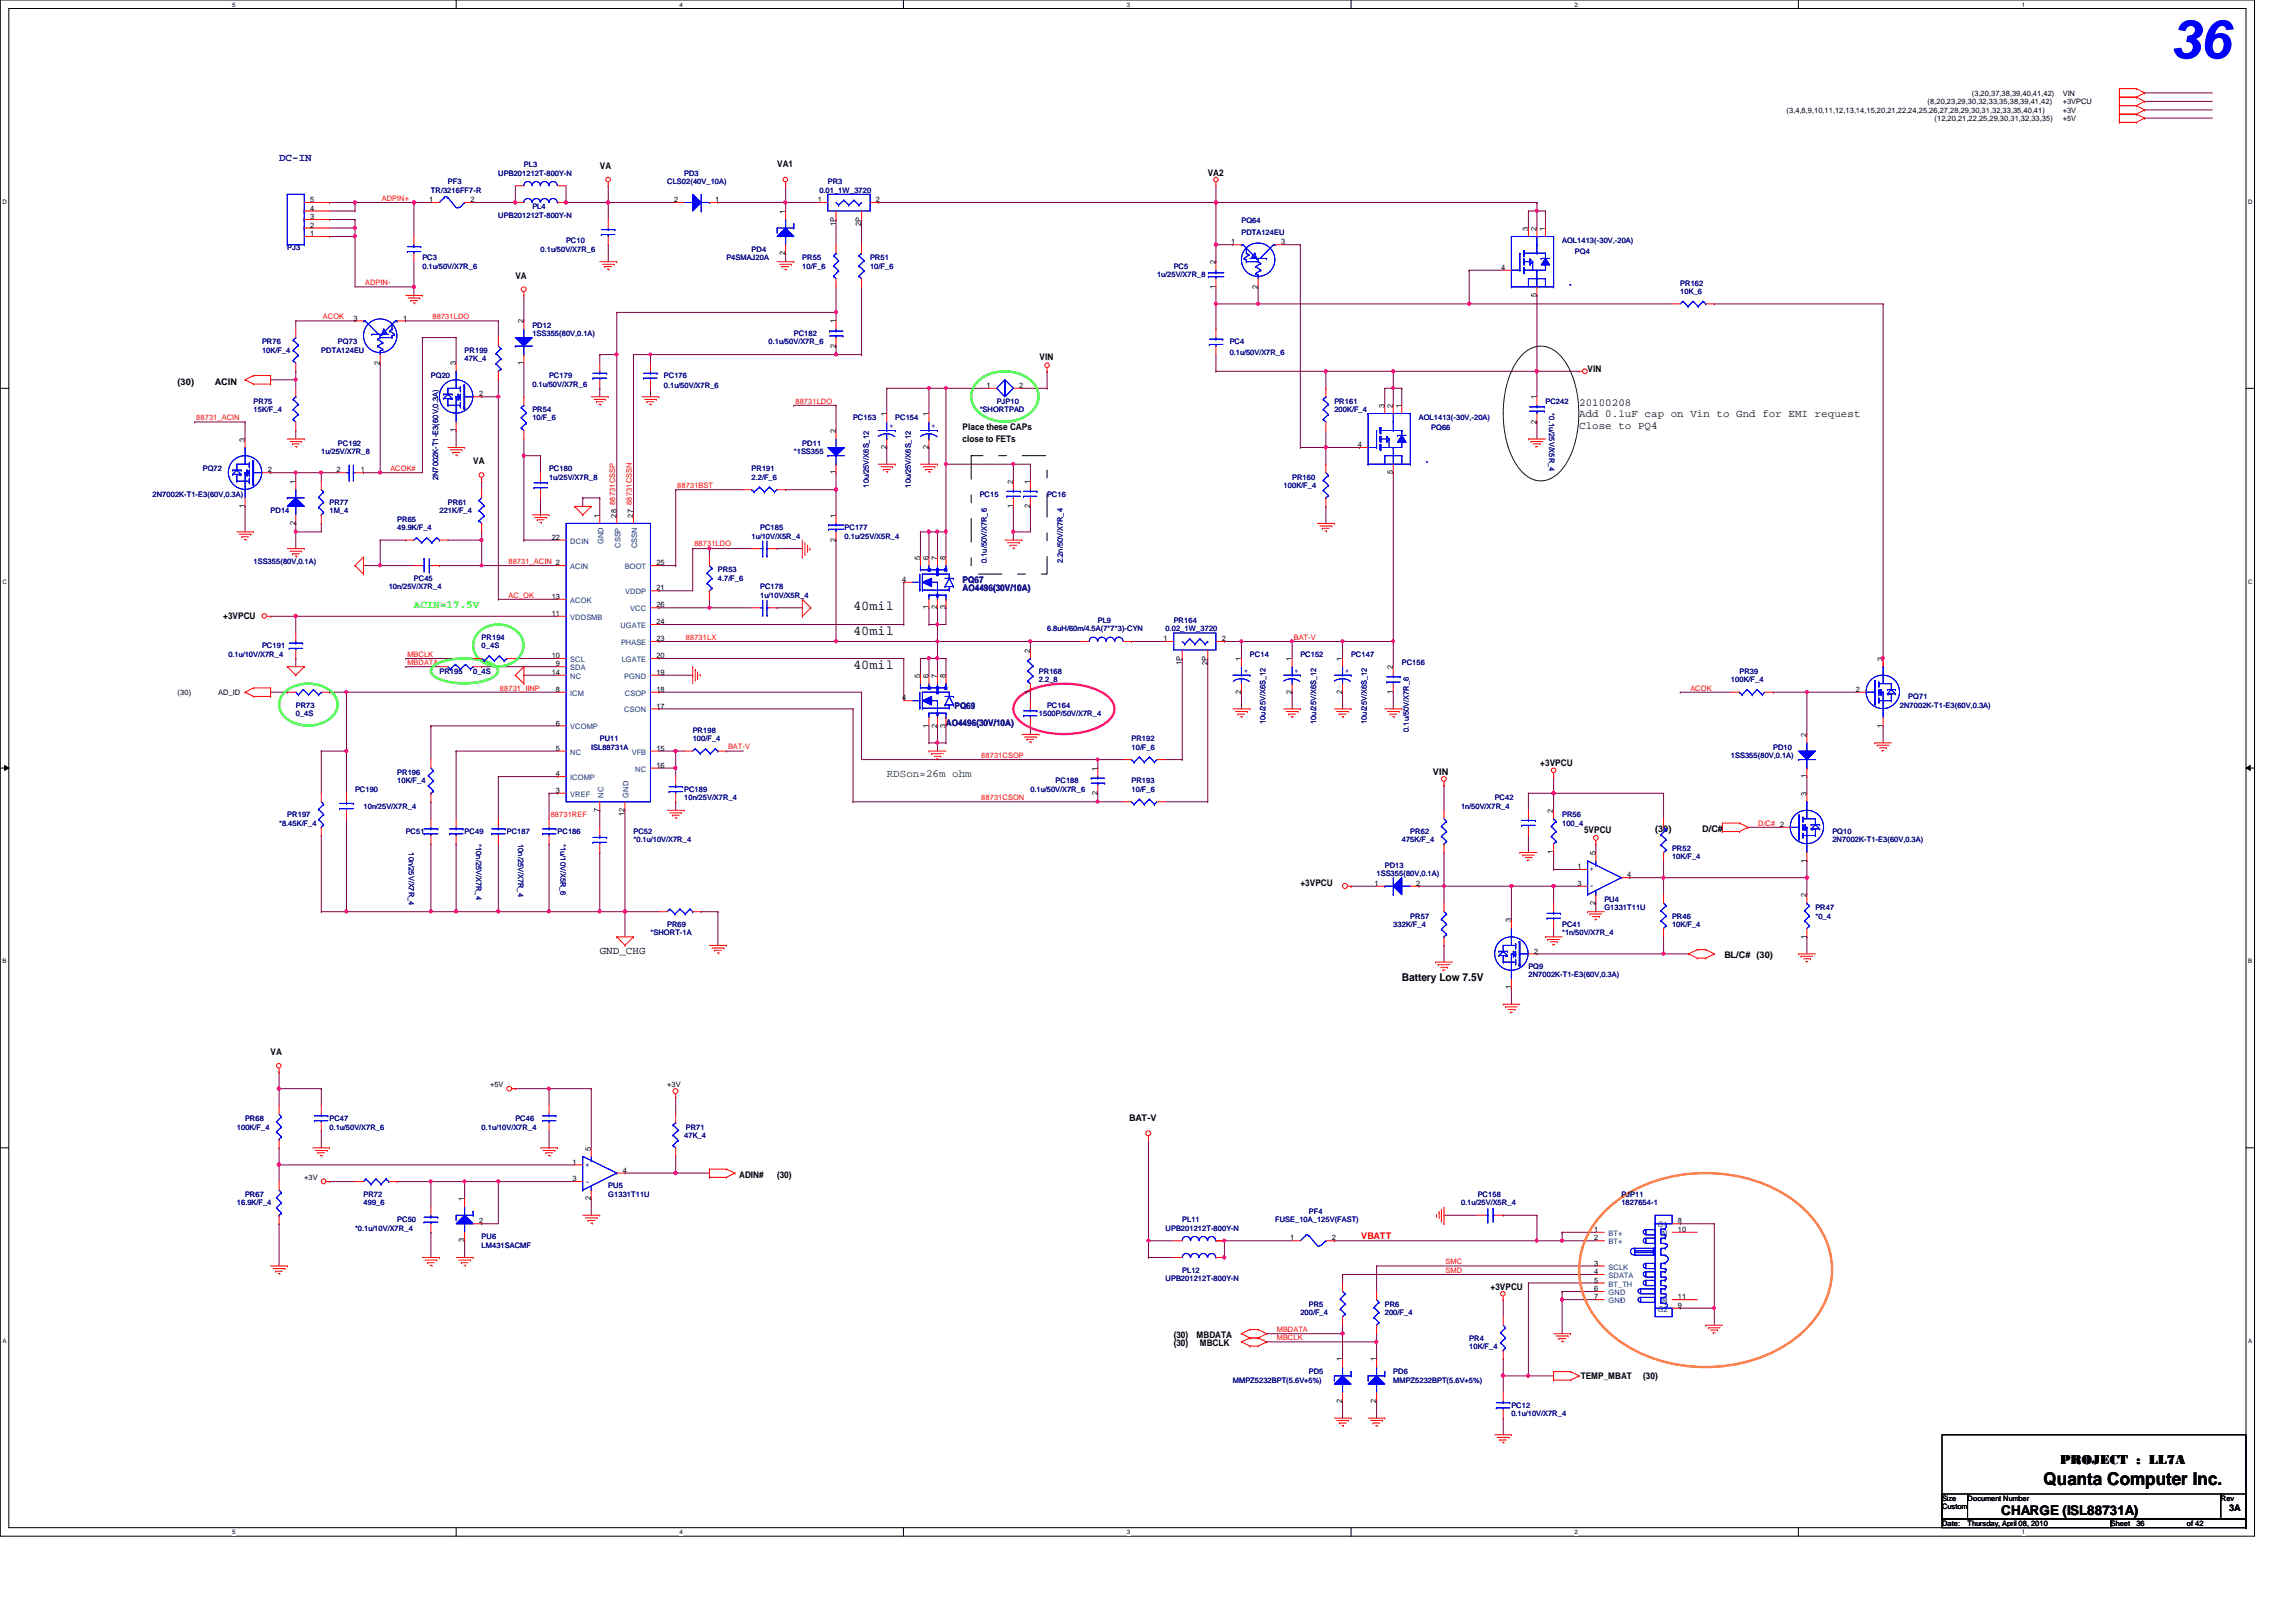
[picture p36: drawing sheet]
<svg xmlns="http://www.w3.org/2000/svg" width="297mm" height="210mm" viewBox="0 0 297 210" stroke-linecap="round" stroke-linejoin="round" font-family="sans-serif">
<defs><g id="words">
<text font-size="7" fill="#00f" x="280.8" y="7.5">36</text>
<text font-size="2.3" x="264.4" y="192.2">Quanta Computer Inc.</text>
<g font-size="1.7">
<text x="110.4" y="79">40mil</text>
<text x="110.4" y="82.2">40mil</text>
<text x="110.4" y="86.6">40mil</text>
<text x="266.5" y="189.5">PROJECT : LL7A</text>
<text x="258.9" y="196">CHARGE (ISL88731A)</text>
</g>
<text font-size="1.4" fill="#000080" x="36.1" y="20.8">DC-IN</text>
<g font-size="1.4" fill="#004000">
<text x="204.3" y="52.5">20100208</text>
<text x="204.3" y="54">Add 0.1uF cap on Vin to Gnd for EMI request</text>
<text x="204.3" y="55.5">Close to PQ4</text>
</g>
<text font-size="1.4" fill="#0f0" x="53.5" y="78.7">ACIN=17.5V</text>
<text font-size="1.4" fill="#008000" x="114.7" y="100.5">RDSon=26m ohm</text>
<g font-size="1.4">
<text x="77.6" y="123.5">GND_CHG</text>
<text x="181.4" y="126.9">Battery Low 7.5V</text>
</g>
<g font-size="1.2">
<text x="77.6" y="21.8">VA</text>
<text x="100.5" y="21.6">VA1</text>
<text x="156.2" y="22.7">VA2</text>
<text x="66.7" y="36.1">VA</text>
<text x="134.5" y="46.5">VIN</text>
<text x="23" y="49.8">(30)</text>
<text x="27.8" y="49.8">ACIN</text>
<text x="205.4" y="48.1">VIN</text>
<text x="124.5" y="55.7">Place these CAPs</text>
<text x="124.5" y="57.1">close to FETs</text>
<text x="61.2" y="60.1">VA</text>
<text x="28.9" y="80.1">+3VPCU</text>
<text x="185.4" y="100.3">VIN</text>
<text x="199.3" y="99.2">+3VPCU</text>
<text x="204.9" y="107.8">5VPCU</text>
<text x="214.1" y="107.7">(30)</text>
<text x="220.2" y="107.7">D/C#</text>
<text x="168.2" y="114.7">+3VPCU</text>
<text x="223.1" y="124">BL/C# (30)</text>
<text x="35" y="136.5">VA</text>
<text x="146.1" y="145.1">BAT-V</text>
<text x="95.6" y="152.5">ADIN#</text>
<text x="100.5" y="152.5">(30)</text>
<text x="192.8" y="166.9">+3VPCU</text>
<text x="151.8" y="173.1">(30)</text>
<text x="154.8" y="173.1">MBDATA</text>
<text x="151.8" y="174.2">(30)</text>
<text x="155.2" y="174.2">MBCLK</text>
<text x="204.5" y="178.5">TEMP_MBAT</text>
<text x="212.6" y="178.5">(30)</text>
<text x="288.4" y="195.5">3A</text>
</g>
<g font-size="1.2" fill="#000080">
<text x="124.5" y="75.4">PQ67</text>
<text x="124.5" y="76.5">AO4496(30V/10A)</text>
<text x="122.4" y="93.9">AO4496(30V/10A)</text>
<text x="123.5" y="91.8">PQ69</text>
</g>
<text font-size="1.2" fill="#f00" x="176.1" y="160.4">VBATT</text>
<g font-size="1">
<text x="231.1" y="14.6">(3,4,8,9,10,11,12,13,14,15,20,21,22,24,25,26,27,28,29,30,31,32,33,35,40,41)</text>
<text x="249.4" y="13.5">(8,20,23,29,30,32,33,35,38,39,41,42)</text>
<text x="250.3" y="15.7">(12,20,21,22,25,29,30,31,32,33,35)</text>
<text x="255.1" y="12.4">(3,20,37,38,39,40,41,42)</text>
<text x="266.9" y="12.4">VIN</text>
<text x="266.9" y="13.5">+3VPCU</text>
<text x="266.9" y="14.6">+3V</text>
<text x="266.9" y="15.7">+5V</text>
<text x="40.1" y="29.5">2</text>
<text x="40.1" y="28.4">3</text>
<text x="40.1" y="27.3">4</text>
<text x="40.1" y="26.2">5</text>
<text x="55.5" y="26.2">1</text>
<text x="60.9" y="26.2">2</text>
<text x="87.2" y="26.2">2</text>
<text x="92.5" y="26.2">1</text>
<text x="101.6" y="27.6" transform="rotate(-90 101.6 27.6)">1</text>
<text x="105.8" y="26.2">1</text>
<text x="108.1" y="29.3" transform="rotate(-90 108.1 29.3)">1P</text>
<text x="111.4" y="29.3" transform="rotate(-90 111.4 29.3)">2P</text>
<text x="113.3" y="26.2">2</text>
<text x="197.7" y="29.8" transform="rotate(-90 197.7 29.8)">3</text>
<text x="198.8" y="29.8" transform="rotate(-90 198.8 29.8)">2</text>
<text x="199.9" y="29.8" transform="rotate(-90 199.9 29.8)">1</text>
<text x="40.1" y="30.6">1</text>
<text x="101.6" y="33" transform="rotate(-90 101.6 33)">2</text>
<text x="157.3" y="34.2" transform="rotate(-90 157.3 34.2)">2</text>
<text x="159.3" y="31.6">1</text>
<text x="165.7" y="31.6">3</text>
<text x="194.2" y="34.9">4</text>
<text x="45.7" y="41.5">3</text>
<text x="52.2" y="41.5">1</text>
<text x="67.7" y="41.8" transform="rotate(-90 67.7 41.8)">2</text>
<text x="108.1" y="41.8" transform="rotate(-90 108.1 41.8)">1</text>
<text x="157.3" y="37.4" transform="rotate(-90 157.3 37.4)">1</text>
<text x="162.7" y="37.4" transform="rotate(-90 162.7 37.4)">2</text>
<text x="198.8" y="38.4" transform="rotate(-90 198.8 38.4)">5</text>
<text x="49.1" y="47.2" transform="rotate(-90 49.1 47.2)">2</text>
<text x="59" y="47.3" transform="rotate(-90 59 47.3)">3</text>
<text x="67.7" y="47.2" transform="rotate(-90 67.7 47.2)">1</text>
<text x="108.1" y="45" transform="rotate(-90 108.1 45)">2</text>
<text x="62" y="51.3">2</text>
<text x="114.7" y="53.8" transform="rotate(-90 114.7 53.8)">1</text>
<text x="120.1" y="53.8" transform="rotate(-90 120.1 53.8)">1</text>
<text x="127.6" y="50.2">1</text>
<text x="131.9" y="50.2">2</text>
<text x="179.1" y="52.7" transform="rotate(-90 179.1 52.7)">3</text>
<text x="180.2" y="52.7" transform="rotate(-90 180.2 52.7)">2</text>
<text x="181.3" y="52.7" transform="rotate(-90 181.3 52.7)">1</text>
<text x="198.8" y="51.7" transform="rotate(-90 198.8 51.7)">1</text>
<text x="31.7" y="57.1" transform="rotate(-90 31.7 57.1)">3</text>
<text x="59" y="55.9" transform="rotate(-90 59 55.9)">1</text>
<text x="108.1" y="56" transform="rotate(-90 108.1 56)">2</text>
<text x="114.7" y="58.1" transform="rotate(-90 114.7 58.1)">2</text>
<text x="120.1" y="58.1" transform="rotate(-90 120.1 58.1)">2</text>
<text x="175.7" y="57.9">4</text>
<text x="198.8" y="54.8" transform="rotate(-90 198.8 54.8)">2</text>
<text x="31.7" y="65.7" transform="rotate(-90 31.7 65.7)">1</text>
<text x="34.7" y="61.1">2</text>
<text x="38.2" y="62.6" transform="rotate(-90 38.2 62.6)">1</text>
<text x="43.5" y="61.1">2</text>
<text x="46.7" y="61.1">1</text>
<text x="108.1" y="61.4" transform="rotate(-90 108.1 61.4)">1</text>
<text x="131.1" y="65.7" transform="rotate(-90 131.1 65.7)">1</text>
<text x="131.1" y="62.6" transform="rotate(-90 131.1 62.6)">2</text>
<text x="133.3" y="65.7" transform="rotate(-90 133.3 65.7)">2</text>
<text x="133.3" y="62.6" transform="rotate(-90 133.3 62.6)">1</text>
<text x="180.2" y="61.4" transform="rotate(-90 180.2 61.4)">5</text>
<text x="38.2" y="67.9" transform="rotate(-90 38.2 67.9)">2</text>
<text x="71.4" y="69.8">22</text>
<text x="77.6" y="67" transform="rotate(-90 77.6 67)">1</text>
<text x="79.8" y="67" transform="rotate(-90 79.8 67)">28</text>
<text x="81.9" y="67" transform="rotate(-90 81.9 67)">27</text>
<text x="108.1" y="70.1" transform="rotate(-90 108.1 70.1)">2</text>
<text x="108.1" y="67" transform="rotate(-90 108.1 67)">1</text>
<text x="71.4" y="77.5">13</text>
<text x="84.9" y="73.2">25</text>
<text x="84.9" y="76.4">21</text>
<text x="116.7" y="75.3">4</text>
<text x="119" y="72.4" transform="rotate(-90 119 72.4)">5</text>
<text x="120.1" y="72.4" transform="rotate(-90 120.1 72.4)">6</text>
<text x="121.2" y="72.4" transform="rotate(-90 121.2 72.4)">7</text>
<text x="122.3" y="72.4" transform="rotate(-90 122.3 72.4)">8</text>
<text x="71.4" y="79.7">11</text>
<text x="84.9" y="80.8">24</text>
<text x="84.9" y="78.6">26</text>
<text x="84.9" y="83">23</text>
<text x="120.1" y="78.9" transform="rotate(-90 120.1 78.9)">1</text>
<text x="121.2" y="78.9" transform="rotate(-90 121.2 78.9)">2</text>
<text x="122.3" y="78.9" transform="rotate(-90 122.3 78.9)">3</text>
<text x="150.5" y="83">1</text>
<text x="158.1" y="83">2</text>
<text x="23" y="89.9">(30)</text>
<text x="28.2" y="89.9">AD_ID</text>
<text x="71.4" y="87.3">14</text>
<text x="71.4" y="85.2">10</text>
<text x="71.9" y="89.5">8</text>
<text x="71.9" y="86.2">9</text>
<text x="84.9" y="85.2">20</text>
<text x="84.9" y="87.3">19</text>
<text x="84.9" y="89.5">18</text>
<text x="119" y="87.7" transform="rotate(-90 119 87.7)">5</text>
<text x="120.1" y="87.7" transform="rotate(-90 120.1 87.7)">6</text>
<text x="121.2" y="87.7" transform="rotate(-90 121.2 87.7)">7</text>
<text x="122.3" y="87.7" transform="rotate(-90 122.3 87.7)">8</text>
<text x="133.3" y="89.8" transform="rotate(-90 133.3 89.8)">1</text>
<text x="133.3" y="84.5" transform="rotate(-90 133.3 84.5)">2</text>
<text x="152.9" y="86.1" transform="rotate(-90 152.9 86.1)">1P</text>
<text x="156.2" y="86.1" transform="rotate(-90 156.2 86.1)">2P</text>
<text x="160.6" y="89.8" transform="rotate(-90 160.6 89.8)">2</text>
<text x="160.6" y="85.5" transform="rotate(-90 160.6 85.5)">1</text>
<text x="167.1" y="89.8" transform="rotate(-90 167.1 89.8)">2</text>
<text x="167.1" y="85.5" transform="rotate(-90 167.1 85.5)">1</text>
<text x="173.6" y="89.8" transform="rotate(-90 173.6 89.8)">2</text>
<text x="173.6" y="85.5" transform="rotate(-90 173.6 85.5)">1</text>
<text x="180.2" y="89.8" transform="rotate(-90 180.2 89.8)">1</text>
<text x="180.2" y="86.6" transform="rotate(-90 180.2 86.6)">2</text>
<text x="240.1" y="89.5">2</text>
<text x="243.6" y="85.5" transform="rotate(-90 243.6 85.5)">3</text>
<text x="71.9" y="93.9">6</text>
<text x="84.9" y="91.7">17</text>
<text x="116.7" y="90.6">4</text>
<text x="120.1" y="94.1" transform="rotate(-90 120.1 94.1)">1</text>
<text x="121.2" y="94.1" transform="rotate(-90 121.2 94.1)">2</text>
<text x="122.3" y="94.1" transform="rotate(-90 122.3 94.1)">3</text>
<text x="233.7" y="95.4" transform="rotate(-90 233.7 95.4)">2</text>
<text x="243.6" y="94.1" transform="rotate(-90 243.6 94.1)">1</text>
<text x="71.9" y="100.5">4</text>
<text x="71.9" y="97.2">5</text>
<text x="84.9" y="99.4">16</text>
<text x="84.9" y="97.2">15</text>
<text x="142" y="99.7" transform="rotate(-90 142 99.7)">1</text>
<text x="233.7" y="100.7" transform="rotate(-90 233.7 100.7)">1</text>
<text x="71.9" y="102.6">3</text>
<text x="77.6" y="105.1" transform="rotate(-90 77.6 105.1)">7</text>
<text x="80.8" y="105.6" transform="rotate(-90 80.8 105.6)">12</text>
<text x="142" y="102.9" transform="rotate(-90 142 102.9)">2</text>
<text x="201" y="105.2" transform="rotate(-90 201 105.2)">2</text>
<text x="233.7" y="103" transform="rotate(-90 233.7 103)">3</text>
<text x="201" y="110.5" transform="rotate(-90 201 110.5)">1</text>
<text x="204.1" y="112.5">1</text>
<text x="206.4" y="110.7" transform="rotate(-90 206.4 110.7)">5</text>
<text x="210.5" y="113.5">4</text>
<text x="233.7" y="111.6" transform="rotate(-90 233.7 111.6)">1</text>
<text x="177.8" y="114.6">1</text>
<text x="183.2" y="114.6">2</text>
<text x="195.5" y="119.4" transform="rotate(-90 195.5 119.4)">3</text>
<text x="204.1" y="114.6">3</text>
<text x="206.4" y="117.1" transform="rotate(-90 206.4 117.1)">2</text>
<text x="233.7" y="116.1" transform="rotate(-90 233.7 116.1)">2</text>
<text x="198.5" y="123.4">2</text>
<text x="233.7" y="121.5" transform="rotate(-90 233.7 121.5)">1</text>
<text x="195.5" y="128" transform="rotate(-90 195.5 128)">1</text>
<text x="63.4" y="140.7">+5V</text>
<text x="86.3" y="140.7">+3V</text>
<text x="76.5" y="148.9" transform="rotate(-90 76.5 148.9)">5</text>
<text x="39.4" y="152.7">+3V</text>
<text x="60.1" y="155.4" transform="rotate(-90 60.1 155.4)">1</text>
<text x="74.1" y="150.7">1</text>
<text x="74.1" y="152.9">3</text>
<text x="76.5" y="155.3" transform="rotate(-90 76.5 155.3)">2</text>
<text x="80.6" y="151.8">4</text>
<text x="60.1" y="160.8" transform="rotate(-90 60.1 160.8)">3</text>
<text x="62" y="158.3">2</text>
<text x="166.9" y="160.5">1</text>
<text x="172.3" y="160.5">2</text>
<text x="206.2" y="159.4">1</text>
<text x="206.2" y="160.5">2</text>
<text x="217.1" y="158.3">8</text>
<text x="217.1" y="159.4">10</text>
<text x="206.2" y="163.8">3</text>
<text x="206.2" y="166">5</text>
<text x="206.2" y="167.1">6</text>
<text x="206.2" y="164.9">4</text>
<text x="206.2" y="168.1">7</text>
<text x="217.1" y="169.2">9</text>
<text x="217.1" y="168.1">11</text>
<text x="173.6" y="176.2" transform="rotate(-90 173.6 176.2)">1</text>
<text x="178.1" y="176.2" transform="rotate(-90 178.1 176.2)">1</text>
<text x="173.6" y="181.5" transform="rotate(-90 173.6 181.5)">2</text>
<text x="178.1" y="181.5" transform="rotate(-90 178.1 181.5)">2</text>
<text x="251.2" y="194.2">Size</text>
<text x="251.2" y="197.5">Date:</text>
<text x="251.2" y="195.3">Custom</text>
<text x="254.5" y="194.2">Document Number</text>
<text x="254.5" y="197.5">Thursday, April 08, 2010</text>
<text x="273.1" y="197.5">Sheet</text>
<text x="276.4" y="197.5">36</text>
<text x="282.9" y="197.5">of 42</text>
<text x="287.3" y="194.2">Rev</text>
</g>
<g font-size="1" fill="#000080">
<text x="58" y="23.8">PF3</text>
<text x="64.5" y="22.7">UPB201212T-800Y-N</text>
<text x="67.8" y="21.6">PL3</text>
<text x="86.3" y="23.8">CLS02(40V_10A)</text>
<text x="88.5" y="22.7">PD3</text>
<text x="107.1" y="23.8">PR3</text>
<text x="55.7" y="24.9">TR/3216FF7-R</text>
<text x="64.5" y="28.2">UPB201212T-800Y-N</text>
<text x="68.9" y="27.1">PL4</text>
<text x="106" y="24.9">0.01_1W_3720</text>
<text x="160.6" y="28.9">PQ64</text>
<text x="37.2" y="32.3">PJ3</text>
<text x="54.6" y="33.7">PC3</text>
<text x="54.6" y="34.8">0.1u/50V/X7R_6</text>
<text x="69.9" y="32.6">0.1u/50V/X7R_6</text>
<text x="73.2" y="31.5">PC10</text>
<text x="94" y="33.7">P4SMAJ20A</text>
<text x="97.2" y="32.6">PD4</text>
<text x="103.8" y="33.7">PR55</text>
<text x="103.8" y="34.8">10/F_6</text>
<text x="112.6" y="33.7">PR51</text>
<text x="112.6" y="34.8">10/F_6</text>
<text x="149.7" y="35.9">1u/25V/X7R_8</text>
<text x="151.8" y="34.8">PC5</text>
<text x="160.6" y="30.4">PDTA124EU</text>
<text x="202.1" y="31.5">AOL1413(-30V,-20A)</text>
<text x="203.7" y="32.8">PQ4</text>
<text x="217.4" y="37">PR162</text>
<text x="217.4" y="38">10K_6</text>
<text x="33.9" y="44.6">PR76</text>
<text x="33.9" y="45.7">10K/F_4</text>
<text x="41.6" y="45.7">PDTA124EU</text>
<text x="43.7" y="44.6">PQ73</text>
<text x="60.1" y="45.7">PR199</text>
<text x="60.1" y="46.8">47K_4</text>
<text x="68.9" y="42.4">PD12</text>
<text x="68.9" y="43.5">1SS355(80V,0.1A)</text>
<text x="99.4" y="44.6">0.1u/50V/X7R_6</text>
<text x="102.7" y="43.5">PC182</text>
<text x="159.1" y="44.6">PC4</text>
<text x="159.1" y="45.9">0.1u/50V/X7R_6</text>
<text x="32.8" y="52.2">PR75</text>
<text x="32.8" y="53.3">15K/F_4</text>
<text x="55.7" y="48.9">PQ20</text>
<text x="68.9" y="53.3">PR54</text>
<text x="68.9" y="50">0.1u/50V/X7R_6</text>
<text x="71" y="48.9">PC179</text>
<text x="85.9" y="48.9">PC176</text>
<text x="85.9" y="50.2">0.1u/50V/X7R_6</text>
<text x="126.7" y="53.3">*SHORTPAD</text>
<text x="128.9" y="52.2">PJP10</text>
<text x="172.6" y="52.2">PR161</text>
<text x="172.6" y="53.3">200K/F_4</text>
<text x="199.9" y="52.2">PC242</text>
<text x="200.4" y="53.5" transform="rotate(90 200.4 53.5)">*0.1u/25V/X5R_4</text>
<text x="41.6" y="58.8">1u/25V/X7R_8</text>
<text x="43.7" y="57.7">PC192</text>
<text x="68.9" y="54.4">10/F_6</text>
<text x="102.7" y="58.8">*1SS355</text>
<text x="103.8" y="57.7">PD11</text>
<text x="110.4" y="54.4">PC153</text>
<text x="115.8" y="54.4">PC154</text>
<text x="183.6" y="54.4">AOL1413(-30V,-20A)</text>
<text x="185.2" y="55.7">PQ66</text>
<text x="19.7" y="64.3">2N7002K-T1-E3(60V,0.3A)</text>
<text x="26.2" y="61">PQ72</text>
<text x="42.6" y="65.3">PR77</text>
<text x="56.7" y="62.1" transform="rotate(-90 56.7 62.1)">2N7002K-T1-E3(60V,0.3A)</text>
<text x="58" y="65.3">PR61</text>
<text x="71" y="61">PC180</text>
<text x="71" y="62.1">1u/25V/X7R_8</text>
<text x="97.2" y="61">PR191</text>
<text x="97.2" y="62.1">2.2/F_6</text>
<text x="112.4" y="63.1" transform="rotate(-90 112.4 63.1)">10u/25V/X6S_12</text>
<text x="117.9" y="63.1" transform="rotate(-90 117.9 63.1)">10u/25V/X6S_12</text>
<text x="126.7" y="64.3">PC15</text>
<text x="135.5" y="64.3">PC16</text>
<text x="166.1" y="63.2">100K/F_4</text>
<text x="167.2" y="62.1">PR160</text>
<text x="35" y="66.4">PD14</text>
<text x="42.6" y="66.4">1M_4</text>
<text x="51.4" y="67.5">PR65</text>
<text x="51.4" y="68.6">49.9K/F_4</text>
<text x="56.9" y="66.4">221K/F_4</text>
<text x="97.2" y="69.7">1u/10V/X5R_4</text>
<text x="98.3" y="68.6">PC185</text>
<text x="109.3" y="68.6">PC177</text>
<text x="109.3" y="69.7">0.1u/25V/X5R_4</text>
<text x="32.8" y="73">1SS355(80V,0.1A)</text>
<text x="50.3" y="76.2">10n/25V/X7R_4</text>
<text x="53.5" y="75.2">PC45</text>
<text x="92.9" y="74.1">PR53</text>
<text x="92.9" y="75.2">4.7/F_6</text>
<text x="98.3" y="76.2">PC178</text>
<text x="98.3" y="77.3">1u/10V/X5R_4</text>
<text x="127.7" y="72.9" transform="rotate(-90 127.7 72.9)">0.1u/50V/X7R_6</text>
<text x="137.5" y="72.9" transform="rotate(-90 137.5 72.9)">2.2n/50V/X7R_4</text>
<text x="33.9" y="83.9">PC191</text>
<text x="62.3" y="82.8">PR194</text>
<text x="62.3" y="83.9">0_4S</text>
<text x="135.5" y="81.7">6.8uH/60m/4.5A(7*7*3)-CYN</text>
<text x="142" y="80.6">PL9</text>
<text x="150.8" y="81.7">0.02_1W_3720</text>
<text x="151.8" y="80.6">PR164</text>
<text x="29.5" y="85">0.1u/10V/X7R_4</text>
<text x="56.9" y="87.2">PR195</text>
<text x="61.2" y="87.2">0_4S</text>
<text x="134.4" y="87.2">PR168</text>
<text x="134.4" y="88.3">2.2_8</text>
<text x="161.7" y="85">PC14</text>
<text x="168.2" y="85">PC152</text>
<text x="174.8" y="85">PC147</text>
<text x="181.4" y="86.1">PC156</text>
<text x="223.9" y="88.3">100K/F_4</text>
<text x="225" y="87.2">PR39</text>
<text x="38.3" y="91.6">PR73</text>
<text x="38.3" y="92.6">0_4S</text>
<text x="77.6" y="95.9">PU11</text>
<text x="89.6" y="94.8">PR198</text>
<text x="89.6" y="95.9">100/F_4</text>
<text x="134.4" y="92.6">1500P/50V/X7R_4</text>
<text x="135.5" y="91.6">PC164</text>
<text x="146.4" y="95.9">PR192</text>
<text x="163.7" y="93.7" transform="rotate(-90 163.7 93.7)">10u/25V/X6S_12</text>
<text x="170.3" y="93.7" transform="rotate(-90 170.3 93.7)">10u/25V/X6S_12</text>
<text x="176.8" y="93.7" transform="rotate(-90 176.8 93.7)">10u/25V/X6S_12</text>
<text x="182.3" y="94.7" transform="rotate(-90 182.3 94.7)">0.1u/50V/X7R_6</text>
<text x="245.8" y="91.6">2N7002K-T1-E3(60V,0.3A)</text>
<text x="246.9" y="90.5">PQ71</text>
<text x="51.4" y="100.3">PR196</text>
<text x="51.4" y="101.4">10K/F_4</text>
<text x="76.5" y="97">ISL88731A</text>
<text x="136.6" y="101.4">PC188</text>
<text x="146.4" y="101.4">PR193</text>
<text x="146.4" y="97">10/F_6</text>
<text x="223.9" y="98.1">1SS355(80V,0.1A)</text>
<text x="229.4" y="97">PD10</text>
<text x="36.1" y="106.8">*8.45K/F_4</text>
<text x="37.2" y="105.7">PR197</text>
<text x="45.9" y="102.5">PC190</text>
<text x="47" y="104.6">10n/25V/X7R_4</text>
<text x="52.5" y="107.9">PC51</text>
<text x="60.1" y="107.9">PC49</text>
<text x="65.6" y="107.9">PC187</text>
<text x="72.1" y="107.9">PC186</text>
<text x="82" y="107.9">PC52</text>
<text x="88.5" y="102.5">PC189</text>
<text x="88.5" y="103.5">10n/25V/X7R_4</text>
<text x="133.3" y="102.5">0.1u/50V/X7R_6</text>
<text x="146.4" y="102.5">10/F_6</text>
<text x="182.5" y="107.9">PR62</text>
<text x="189" y="104.6">1n/50V/X7R_4</text>
<text x="193.4" y="103.5">PC42</text>
<text x="202.1" y="105.7">PR56</text>
<text x="202.1" y="106.8">100_4</text>
<text x="237.1" y="107.9">PQ10</text>
<text x="52.9" y="110.3" transform="rotate(90 52.9 110.3)">10n/25V/X7R_4</text>
<text x="61.6" y="109.2" transform="rotate(90 61.6 109.2)">*10n/25V/X7R_4</text>
<text x="67.1" y="109.2" transform="rotate(90 67.1 109.2)">10n/25V/X7R_4</text>
<text x="72.5" y="109.2" transform="rotate(90 72.5 109.2)">*1u/10V/X5R_6</text>
<text x="82" y="109">*0.1u/10V/X7R_4</text>
<text x="178.1" y="113.4">1SS355(80V,0.1A)</text>
<text x="179.2" y="112.3">PD13</text>
<text x="181.4" y="109">475K/F_4</text>
<text x="216.3" y="110.1">PR52</text>
<text x="216.3" y="111.2">10K/F_4</text>
<text x="237.1" y="109">2N7002K-T1-E3(60V,0.3A)</text>
<text x="86.3" y="119.9">PR69</text>
<text x="180.3" y="119.9">332K/F_4</text>
<text x="182.5" y="118.9">PR57</text>
<text x="202.1" y="119.9">PC41</text>
<text x="207.6" y="116.7">PU4</text>
<text x="207.6" y="117.8">G1331T11U</text>
<text x="216.3" y="118.9">PR46</text>
<text x="216.3" y="119.9">10K/F_4</text>
<text x="234.9" y="117.8">PR47</text>
<text x="234.9" y="118.9">*0_4</text>
<text x="84.2" y="121">*SHORT-1A</text>
<text x="197.7" y="125.4">PQ9</text>
<text x="202.1" y="121">*1n/50V/X7R_4</text>
<text x="197.7" y="126.5">2N7002K-T1-E3(60V,0.3A)</text>
<text x="30.6" y="146.2">100K/F_4</text>
<text x="31.7" y="145.1">PR68</text>
<text x="42.6" y="145.1">PC47</text>
<text x="42.6" y="146.2">0.1u/50V/X7R_6</text>
<text x="62.3" y="146.2">0.1u/10V/X7R_4</text>
<text x="66.7" y="145.1">PC46</text>
<text x="88.5" y="147.2">47K_4</text>
<text x="88.7" y="146.2">PR71</text>
<text x="30.6" y="156">16.9K/F_4</text>
<text x="31.7" y="154.9">PR67</text>
<text x="47" y="154.9">PR72</text>
<text x="47" y="156">499_6</text>
<text x="78.7" y="153.8">PU5</text>
<text x="78.7" y="154.9">G1331T11U</text>
<text x="189" y="156">0.1u/25V/X5R_4</text>
<text x="191.2" y="154.9">PC158</text>
<text x="209.8" y="154.9">PJP11</text>
<text x="209.8" y="156">1827654-1</text>
<text x="45.9" y="159.3">*0.1u/10V/X7R_4</text>
<text x="51.4" y="158.2">PC50</text>
<text x="62.3" y="160.4">PU6</text>
<text x="62.3" y="161.5">LM431SACMF</text>
<text x="150.8" y="159.3">UPB201212T-800Y-N</text>
<text x="152.9" y="158.2">PL11</text>
<text x="165" y="158.2">FUSE_10A_125V(FAST)</text>
<text x="169.3" y="157.1">PF4</text>
<text x="150.8" y="165.8">UPB201212T-800Y-N</text>
<text x="152.9" y="164.7">PL12</text>
<text x="168.2" y="170.2">200/F_4</text>
<text x="169.3" y="169.1">PR5</text>
<text x="179.2" y="169.1">PR6</text>
<text x="179.2" y="170.2">200/F_4</text>
<text x="190.1" y="173.5">PR4</text>
<text x="159.5" y="178.9">MMPZ5232BPT(5.6V+5%)</text>
<text x="169.3" y="177.8">PD5</text>
<text x="180.3" y="177.8">PD6</text>
<text x="180.3" y="178.9">MMPZ5232BPT(5.6V+5%)</text>
<text x="190.1" y="174.5">10K/F_4</text>
<text x="195.5" y="182.2">PC12</text>
<text x="195.5" y="183.3">0.1u/10V/X7R_4</text>
</g>
<g font-size="1" fill="#f00">
<text x="49.4" y="26">ADPIN+</text>
<text x="41.8" y="41.3">ACOK</text>
<text x="47.2" y="36.9">ADPIN-</text>
<text x="56" y="41.3">88731LDO</text>
<text x="102.9" y="52.2">88731LDO</text>
<text x="25.4" y="54.4">88731_ACIN</text>
<text x="50.5" y="61">ACOK#</text>
<text x="79.6" y="65.3" transform="rotate(-90 79.6 65.3)">88731CSSP</text>
<text x="81.7" y="65.3" transform="rotate(-90 81.7 65.3)">88731CSSN</text>
<text x="87.6" y="63.2">88731BST</text>
<text x="89.8" y="70.7">88731LDO</text>
<text x="65.8" y="73">88731_ACIN 2</text>
<text x="65.8" y="77.3">AC_OK</text>
<text x="88.7" y="82.8">88731LX</text>
<text x="167.4" y="82.8">BAT-V</text>
<text x="52.7" y="85">MBCLK</text>
<text x="52.7" y="86.1">MBDATA</text>
<text x="64.7" y="89.4">88731_IINP</text>
<text x="218.7" y="89.4">ACOK</text>
<text x="94.2" y="97">BAT-V</text>
<text x="127" y="98.1">88731CSOP</text>
<text x="71.2" y="105.7">88731REF</text>
<text x="127" y="103.5">88731CSON</text>
<text x="227.5" y="106.8">D/C# 2</text>
<text x="187" y="163.6">SMC</text>
<text x="187" y="164.7">SMD</text>
<text x="165.2" y="173.4">MBCLK</text>
<text x="165.2" y="172.4">MBDATA</text>
</g>
<g font-size="1" fill="#00f">
<text x="115.1" y="55.4">+</text>
<text x="120.5" y="55.4">+</text>
<text x="160.9" y="87.1">+</text>
<text x="167.5" y="87.1">+</text>
<text x="174" y="87.1">+</text>
<text x="205.7" y="112.8">+</text>
<text x="205.7" y="114.9">-</text>
<text x="75.7" y="151">+</text>
<text x="75.7" y="153.2">-</text>
</g>
<g font-size="1" fill="#004080">
<text x="73.8" y="70.4">DCIN</text>
<text x="78.1" y="70.4" transform="rotate(-90 78.1 70.4)">GND</text>
<text x="80.3" y="70.9" transform="rotate(-90 80.3 70.9)">CSSP</text>
<text x="82.4" y="70.9" transform="rotate(-90 82.4 70.9)">CSSN</text>
<text x="73.8" y="73.7">ACIN</text>
<text x="80.9" y="73.7">BOOT</text>
<text x="80.9" y="76.9">VDDP</text>
<text x="73.8" y="80.2">VDDSMB</text>
<text x="73.8" y="78">ACOK</text>
<text x="80.3" y="81.3">UGATE</text>
<text x="80.3" y="83.5">PHASE</text>
<text x="81.5" y="79.1">VCC</text>
<text x="73.8" y="87.8">NC</text>
<text x="73.8" y="86.7">SDA</text>
<text x="73.8" y="85.7">SCL</text>
<text x="80.4" y="85.7">LGATE</text>
<text x="80.8" y="87.8">PGND</text>
<text x="73.8" y="94.4">VCOMP</text>
<text x="73.8" y="90">ICM</text>
<text x="80.8" y="92.2">CSON</text>
<text x="80.9" y="90">CSOP</text>
<text x="73.8" y="101">ICOMP</text>
<text x="73.8" y="97.7">NC</text>
<text x="81.7" y="97.7">VFB</text>
<text x="82.2" y="99.9">NC</text>
<text x="73.8" y="103.1">VREF</text>
<text x="78.1" y="103.2" transform="rotate(-90 78.1 103.2)">NC</text>
<text x="81.3" y="103.2" transform="rotate(-90 81.3 103.2)">GND</text>
<text x="208.1" y="159.9">BT+</text>
<text x="208.1" y="161">BT+</text>
<text x="214.5" y="158.8">G1</text>
<text x="215.1" y="159.9">N</text>
<text x="208.1" y="164.3">SCLK</text>
<text x="208.1" y="166.5">BT_TH</text>
<text x="208.1" y="167.6">GND</text>
<text x="208.1" y="165.4">SDATA</text>
<text x="208.1" y="168.7">GND</text>
<text x="214.5" y="169.8">G2</text>
<text x="215.1" y="168.7">N</text>
</g>
<g font-size=".8">
<text x="30.1" y=".8">5</text>
<text x="87.9" y=".8">4</text>
<text x="145.8" y=".8">3</text>
<text x="203.7" y=".8">2</text>
<text x="261.6" y=".8">1</text>
<text x=".3" y="26.4">D</text>
<text x="290.9" y="26.4">D</text>
<text x=".3" y="75.5">C</text>
<text x="290.9" y="75.5">C</text>
<text x=".3" y="124.7">B</text>
<text x="290.9" y="124.7">B</text>
<text x=".3" y="173.8">A</text>
<text x="290.9" y="173.8">A</text>
<text x="30.1" y="198.5">5</text>
<text x="87.9" y="198.5">4</text>
<text x="145.8" y="198.5">3</text>
<text x="203.7" y="198.5">2</text>
<text x="261.6" y="198.5">1</text>
</g>
</g></defs>
<path d="M0 0h291.7v198.8h-291.7zM1.1 1.1h289.5v196.6h-289.5z" fill="none" stroke="#000" stroke-width=".13"/>
<g fill="#fff">
<path d="M30.1 .1h.4v.9h-.4z"/>
<path d="M30.1 197.8h.4v.9h-.4z"/>
</g>
<path d="M59 0v1.1M59 197.7v1.1" fill="none" stroke="#000" stroke-width=".13"/>
<g fill="#fff">
<path d="M87.9 .1h.4v.9h-.4z"/>
<path d="M87.9 197.8h.4v.9h-.4z"/>
</g>
<path d="M116.9 0v1.1M116.9 197.7v1.1" fill="none" stroke="#000" stroke-width=".13"/>
<g fill="#fff">
<path d="M145.8 .1h.4v.9h-.4z"/>
<path d="M145.8 197.8h.4v.9h-.4z"/>
</g>
<path d="M174.8 0v1.1M174.8 197.7v1.1" fill="none" stroke="#000" stroke-width=".13"/>
<g fill="#fff">
<path d="M203.7 .1h.4v.9h-.4z"/>
<path d="M203.7 197.8h.4v.9h-.4z"/>
</g>
<path d="M232.7 0v1.1M232.7 197.7v1.1" fill="none" stroke="#000" stroke-width=".13"/>
<g fill="#fff">
<path d="M261.6 .1h.4v.9h-.4z"/>
<path d="M261.6 197.8h.4v.9h-.4z"/>
<path d="M.3 25.7h.6v.8h-.6z"/>
<path d="M290.9 25.7h.5v.8h-.5z"/>
<path d="M.3 74.8h.6v.9h-.6z"/>
<path d="M290.9 74.8h.5v.9h-.5z"/>
</g>
<path d="M0 50.2h1.1M290.6 50.2h1.1" fill="none" stroke="#000" stroke-width=".13"/>
<g fill="#fff">
<path d="M.3 124h.5v.8h-.5z"/>
<path d="M290.9 124h.5v.8h-.5z"/>
</g>
<path d="M0 99.4h1.1M.6 99.1l.5 .3-.5 .3zM290.6 99.4l.5-.3v.6zM290.6 99.4h1.1" fill="none" stroke="#000" stroke-width=".13"/>
<path d="M.6 99.1l.5 .3-.5 .3zM290.6 99.4l.5-.3v.6z" fill="#000"/>
<g fill="#fff">
<path d="M.3 173.1h.5v.9h-.5z"/>
<path d="M290.9 173.1h.4v.9h-.4z"/>
</g>
<path d="M0 148.5h1.1M290.6 148.5h1.1" fill="none" stroke="#000" stroke-width=".13"/>
<g fill="none" stroke="#800040" stroke-width=".13">
<path d="M42.6 29.5h3.3M45.9 29.5h.1M45.9 28.4h.1M45.9 28.4v1.1M190.1 35h.1M190.1 35h4.4M198.8 27.3h.1M198.8 27.3v2.2M202.1 159.5h.1M202.1 159.5h4.4M221.8 158.4h.1M221.8 158.4v10.9"/>
<path d="M173.7 164.9h.1M173.7 164.9h32.8M178.1 163.8h.1M178.1 163.8h28.4M197.7 166h.1M197.7 166h8.8M202.1 168.2h.1M202.1 167.1h.1M202.1 168.2h4.4M202.1 167.1h4.4"/>
</g>
<path d="M198.7 27.1h.2v.3l-.1 .1-.1-.1z" fill-rule="evenodd" fill="#f0f"/>
<path d="M198.7 27.1h.2v.3l-.1 .1-.1-.1z" fill="none" stroke="#f0f" stroke-width=".13"/>
<path d="M38.3 41.5h7.6M45.9 41.5h.1M121.3 83h.1M121.3 83h12" fill="none" stroke="#800040" stroke-width=".13"/>
<path d="M133.1 82.9h.3v.2l-.1 .1-.2-.1z" fill-rule="evenodd" fill="#f0f"/>
<path d="M133.1 82.9h.3v.2l-.1 .1-.2-.1z" fill="none" stroke="#f0f" stroke-width=".13"/>
<path d="M121.1 82.9h.3v.2l-.2 .1-.1-.1z" fill-rule="evenodd" fill="#f0f"/>
<path d="M121.1 82.9h.3v.2l-.2 .1-.1-.1z" fill="none" stroke="#f0f" stroke-width=".13"/>
<path d="M42.6 30.6h.1M45.9 29.5h.1M45.9 29.5v1.1h-3.3M133.3 83h.1M133.3 83h6.6" fill="none" stroke="#800040" stroke-width=".13"/>
<path d="M45.8 29.3h.2v.3l-.1 .1-.1-.1z" fill-rule="evenodd" fill="#f0f"/>
<path d="M45.8 29.3h.2v.3l-.1 .1-.1-.1z" fill="none" stroke="#f0f" stroke-width=".13"/>
<path d="M45.9 30.6h.1M45.9 30.6v6.5M217.4 158.4h.1M217.4 158.4h4.4" fill="none" stroke="#800040" stroke-width=".13"/>
<path d="M45.8 30.4h.2v.3l-.1 .1-.1-.1z" fill-rule="evenodd" fill="#f0f"/>
<path d="M45.8 30.4h.2v.3l-.1 .1-.1-.1z" fill="none" stroke="#f0f" stroke-width=".13"/>
<g fill="none" stroke="#800040" stroke-width=".13">
<path d="M42.6 26.2h.1M42.6 27.3h3.3M42.6 26.2h3.3M45.9 27.3h.1M45.9 26.2h.1M45.9 26.2v1.1M198.8 48h.1M198.8 48h5.5M121.3 96.1h.1M121.3 96.1v1.1M210.9 113.6h.1M210.9 113.6h4.3"/>
<path d="M221.8 169.3h.1M221.8 169.3v2.2"/>
</g>
<path d="M198.7 47.9h.2v.3l-.1 .1-.1-.1z" fill-rule="evenodd" fill="#f0f"/>
<path d="M198.7 47.9h.2v.3l-.1 .1-.1-.1z" fill="none" stroke="#f0f" stroke-width=".13"/>
<path d="M60.1 152.9h.1M60.1 152.9h4.4M66.7 140.9h.1M66.7 140.9h4.3M71 148.5h.1M71 140.9h.1M71 140.9v2.2M71 146.3v2.2" fill="none" stroke="#800040" stroke-width=".13"/>
<path d="M60 152.7h.2v.3l-.1 .1-.1-.1z" fill-rule="evenodd" fill="#f0f"/>
<path d="M60 152.7h.2v.3l-.1 .1-.1-.1z" fill="none" stroke="#f0f" stroke-width=".13"/>
<path d="M64.5 152.9h.1M64.5 152.9h9.8" fill="none" stroke="#800040" stroke-width=".13"/>
<path d="M64.3 152.7h.3l.1 .2-.1 .1-.1 .1-.2-.1z" fill-rule="evenodd" fill="#f0f"/>
<path d="M64.3 152.7h.3l.1 .2-.1 .1-.1 .1-.2-.1z" fill="none" stroke="#f0f" stroke-width=".13"/>
<path d="M36.1 148.5h.1M36.1 140.9h.1M36.1 148.5v2.2M36.1 140.9h5.5" fill="none" stroke="#800040" stroke-width=".13"/>
<path d="M35.9 140.7h.3l.1 .2-.1 .1-.1 .1-.2-.1z" fill-rule="evenodd" fill="#f0f"/>
<path d="M35.9 140.7h.3l.1 .2-.1 .1-.1 .1-.2-.1z" fill="none" stroke="#f0f" stroke-width=".13"/>
<path d="M71 140.9h.1M71 140.9h5.5" fill="none" stroke="#800040" stroke-width=".13"/>
<path d="M70.9 140.7h.2v.3l-.1 .1-.1-.1z" fill-rule="evenodd" fill="#f0f"/>
<path d="M70.9 140.7h.2v.3l-.1 .1-.1-.1z" fill="none" stroke="#f0f" stroke-width=".13"/>
<path d="M36.1 140.9h.1M36.1 150.7h.1M36.1 140.9v2.2M36.1 150.7v2.2M76.5 140.9h.1M76.5 140.9v7.6M80.9 151.8h.1M80.9 151.8h10.9M87.4 151.8h.1" fill="none" stroke="#800040" stroke-width=".13"/>
<path d="M87.3 151.7h.2v.2l-.1 .1-.1-.1z" fill-rule="evenodd" fill="#f0f"/>
<path d="M87.3 151.7h.2v.2l-.1 .1-.1-.1z" fill="none" stroke="#f0f" stroke-width=".13"/>
<g fill="none" stroke="#800040" stroke-width=".13">
<path d="M36.1 138.7h.1M36.1 138.7v2.2M36.1 158.4h.1M36.1 150.7h.1M36.1 158.4v5.4M36.1 150.7h38.2M60.1 152.9h.1M60.1 152.9v2.2M64.5 152.9h.1M64.5 152.9v5.5M76.5 155.1h.1M76.5 155.1v2.2"/>
<path d="M87.4 149.6h.1M87.4 142h.1M87.4 142v2.2M87.4 149.6v2.2M60.1 160.6h.1M60.1 160.6v2.1"/>
</g>
<path d="M35.9 150.6h.3l.1 .1-.1 .1-.1 .1-.2-.1z" fill-rule="evenodd" fill="#f0f"/>
<path d="M35.9 150.6h.3l.1 .1-.1 .1-.1 .1-.2-.1z" fill="none" stroke="#f0f" stroke-width=".13"/>
<g fill="none" stroke="#800040" stroke-width=".13">
<path d="M41.6 146.3h.1M41.6 140.9h.1M41.6 140.9v2.2M41.6 146.3v2.2M42.6 152.9h.1M42.6 152.9h3.3M51.4 152.9h.1M51.4 152.9h8.7M55.7 152.9h.1M55.7 159.5h.1M55.7 152.9v3.3M55.7 159.5v3.2"/>
<path d="M62.3 158.4h.1M62.3 158.4h2.2"/>
</g>
<path d="M55.6 152.7h.3v.3l-.2 .1-.1-.1z" fill-rule="evenodd" fill="#f0f"/>
<path d="M55.6 152.7h.3v.3l-.2 .1-.1-.1z" fill="none" stroke="#f0f" stroke-width=".13"/>
<path d="M180.3 50.2h.1M180.3 50.2v2.3" fill="none" stroke="#800040" stroke-width=".13"/>
<path d="M180.1 50.1h.3v.2l-.2 .1-.1-.1z" fill-rule="evenodd" fill="#f0f"/>
<path d="M180.1 50.1h.3v.2l-.2 .1-.1-.1z" fill="none" stroke="#f0f" stroke-width=".13"/>
<path d="M150.8 98.3h2.1M152.9 98.3h.1M142 103.8h.1M142 103.8h3.3" fill="none" stroke="#800040" stroke-width=".13"/>
<path d="M141.9 103.6h.2v.3h-.1h-.1z" fill-rule="evenodd" fill="#f0f"/>
<path d="M141.9 103.6h.2v.3h-.1h-.1z" fill="none" stroke="#f0f" stroke-width=".13"/>
<g fill="none" stroke="#800040" stroke-width=".13">
<path d="M67.8 51.4h.1M67.8 47v4.4M77.6 50.2h.1M77.6 50.2v1.2M180.3 61.2h.1M180.3 61.2v21.8M111.5 98.3h33.8M142 98.3h.1M152.9 85.2h.1M152.9 85.2v13.1M110.4 103.8h.1M110.4 103.8h31.6"/>
<path d="M142 103.8h.1M142 102.7v1.1M195.5 114.7h.1M195.5 114.7h5.5M201 120.1h.1M201 120.1v1.1"/>
</g>
<path d="M141.9 98.1h.2v.3l-.1 .1-.1-.1z" fill-rule="evenodd" fill="#f0f"/>
<path d="M141.9 98.1h.2v.3l-.1 .1-.1-.1z" fill="none" stroke="#f0f" stroke-width=".13"/>
<path d="M62.3 68.8h.1M62.3 68.8v1.1M142 99.4h.1M142 98.3v1.1M71 118h.1M71 118h6.6" fill="none" stroke="#800040" stroke-width=".13"/>
<path d="M70.9 117.8h.2v.3l-.1 .1-.1-.1z" fill-rule="evenodd" fill="#f0f"/>
<path d="M70.9 117.8h.2v.3l-.1 .1-.1-.1z" fill="none" stroke="#f0f" stroke-width=".13"/>
<path d="M67.8 59h.1M67.8 56.8v2.2M108.2 40.4h.1M108.2 40.4v1.1M158.4 83h.1M158.4 83h2.2" fill="none" stroke="#800040" stroke-width=".13"/>
<path d="M67.6 58.8h.3v.3l-.2 .1-.1-.1z" fill-rule="evenodd" fill="#f0f"/>
<path d="M67.6 58.8h.3v.3l-.2 .1-.1-.1z" fill="none" stroke="#f0f" stroke-width=".13"/>
<path d="M201 114.7h.1M201 114.7v2.2" fill="none" stroke="#800040" stroke-width=".13"/>
<path d="M200.8 114.5h.3l.1 .1-.1 .2-.1 .1-.2-.1z" fill-rule="evenodd" fill="#f0f"/>
<path d="M200.8 114.5h.3l.1 .1-.1 .2-.1 .1-.2-.1z" fill="none" stroke="#f0f" stroke-width=".13"/>
<g fill="none" stroke="#800040" stroke-width=".13">
<path d="M77.6 45.9h.1M77.6 45.9v1.1M77.6 45.9h2.2M79.8 45.9h.1M79.8 40.4h.1M79.8 40.4v5.5M82 45.9h.1M84.2 45.9h.1M84.2 45.9v1.1M108.2 44.8h.1M108.2 44.8v1.1h-26.2M201 114.7h.1"/>
<path d="M201 114.7h3.3"/>
</g>
<path d="M84 45.7h.3v.3l-.2 .1-.1-.1z" fill-rule="evenodd" fill="#f0f"/>
<path d="M84 45.7h.3v.3l-.2 .1-.1-.1z" fill="none" stroke="#f0f" stroke-width=".13"/>
<path d="M73.2 26.2h.1M73.2 26.2h5.5M108.2 28.4h.1M108.2 28.4v3.3M108.2 37.1v3.3M108.2 40.4h.1M69.9 66.6h.1M69.9 64.4v2.2M202.1 167.1h.1M202.1 167.1v1.1" fill="none" stroke="#800040" stroke-width=".13"/>
<path d="M78.5 26.1h.3v.2l-.1 .1-.2-.1z" fill-rule="evenodd" fill="#f0f"/>
<path d="M78.5 26.1h.3v.2l-.1 .1-.2-.1z" fill="none" stroke="#f0f" stroke-width=".13"/>
<path d="M73.1 26.1h.2v.2l-.1 .1-.1-.1z" fill-rule="evenodd" fill="#f0f"/>
<path d="M73.1 26.1h.2v.2l-.1 .1-.1-.1z" fill="none" stroke="#f0f" stroke-width=".13"/>
<path d="M61.2 26.2h5.5M66.7 26.2h.1M67.8 38.2v3.3M67.8 41.5h.1M133.3 89.6h.1M133.3 93.9h.1M133.3 89.6v1.1M133.3 93.9v1.1M180.3 83h.1M180.3 83v3.3" fill="none" stroke="#800040" stroke-width=".13"/>
<path d="M180.1 82.9h.3v.2l-.2 .1-.1-.1z" fill-rule="evenodd" fill="#f0f"/>
<path d="M180.1 82.9h.3v.2l-.2 .1-.1-.1z" fill="none" stroke="#f0f" stroke-width=".13"/>
<path d="M174.8 114.7h.1M174.8 114.7h3.3M183.6 114.7h.1M183.6 114.7h3.2M186.8 101.6h.1M186.8 101.6v3.3M201 102.7h.1M201 102.7v2.2M201 102.7h14.2M233.8 113.6h.1M233.8 113.6v2.2" fill="none" stroke="#800040" stroke-width=".13"/>
<path d="M200.8 102.5h.3l.1 .2-.1 .1-.1 .1-.2-.1z" fill-rule="evenodd" fill="#f0f"/>
<path d="M200.8 102.5h.3l.1 .2-.1 .1-.1 .1-.2-.1z" fill="none" stroke="#f0f" stroke-width=".13"/>
<path d="M186.8 114.7h.1M186.8 114.7h8.7M197.7 108.1h.1M197.7 108.1v2.2M201 100.5h.1M201 110.3h.1M201 100.5v2.2M201 110.3v2.2" fill="none" stroke="#800040" stroke-width=".13"/>
<path d="M195.4 114.5h.3v.1v.2l-.2 .1-.1-.1z" fill-rule="evenodd" fill="#f0f"/>
<path d="M195.4 114.5h.3v.1v.2l-.2 .1-.1-.1z" fill="none" stroke="#f0f" stroke-width=".13"/>
<path d="M186.7 114.5h.2v.3l-.1 .1-.1-.1z" fill-rule="evenodd" fill="#f0f"/>
<path d="M186.7 114.5h.2v.3l-.1 .1-.1-.1z" fill="none" stroke="#f0f" stroke-width=".13"/>
<path d="M215.2 113.6h.1M215.2 113.6v2.2M215.2 113.6h18.6" fill="none" stroke="#800040" stroke-width=".13"/>
<path d="M233.6 113.4h.3l.1 .2-.1 .1-.1 .1-.2-.1z" fill-rule="evenodd" fill="#f0f"/>
<path d="M233.6 113.4h.3l.1 .2-.1 .1-.1 .1-.2-.1z" fill="none" stroke="#f0f" stroke-width=".13"/>
<path d="M215.1 113.4h.2v.3l-.1 .1-.1-.1z" fill-rule="evenodd" fill="#f0f"/>
<path d="M215.1 113.4h.2v.3l-.1 .1-.1-.1z" fill="none" stroke="#f0f" stroke-width=".13"/>
<g fill="none" stroke="#800040" stroke-width=".13">
<path d="M243.6 39.3h.1M243.6 39.3v45.9M186.8 110.3h.1M186.8 110.3v4.4M195.5 114.7h.1M195.5 114.7v4.3M197.7 102.7h.1M197.7 102.7v2.2M197.7 102.7h3.3M201 112.5h.1M201 112.5h3.3M206.5 109.2h.1"/>
<path d="M206.5 116.9h.1M206.5 109.2v1.1M206.5 116.9v1.1M215.2 102.7h.1M215.2 102.7v3.3M186.8 122.3h.1M186.8 122.3v2.2M195.5 127.8h.1M195.5 127.8v2.2M215.2 123.4h.1M215.2 123.4h3.3"/>
</g>
<path d="M200.8 102.5h.3l.1 .2-.1 .1-.1 .1-.2-.1z" fill-rule="evenodd" fill="#f0f"/>
<path d="M200.8 102.5h.3l.1 .2-.1 .1-.1 .1-.2-.1z" fill="none" stroke="#f0f" stroke-width=".13"/>
<path d="M198.8 123.4h.1M198.8 123.4h16.4" fill="none" stroke="#800040" stroke-width=".13"/>
<path d="M215.1 123.2h.2v.3l-.1 .1-.1-.1z" fill-rule="evenodd" fill="#f0f"/>
<path d="M215.1 123.2h.2v.3l-.1 .1-.1-.1z" fill="none" stroke="#f0f" stroke-width=".13"/>
<path d="M131.1 68.8h.1M131.1 68.8v1.1M173.7 83h.1M173.7 83h6.6M186.8 114.7h.1M186.8 114.7v2.2M215.2 111.4h.1M215.2 111.4v2.2M233.8 100.5h.1M233.8 100.5v2.2" fill="none" stroke="#800040" stroke-width=".13"/>
<path d="M130.9 68.6h.3v.3l-.1 .1-.2-.1z" fill-rule="evenodd" fill="#f0f"/>
<path d="M130.9 68.6h.3v.3l-.1 .1-.2-.1z" fill="none" stroke="#f0f" stroke-width=".13"/>
<path d="M120.2 50.2h.1M120.2 50.2v3.3M131.1 60.1h.1M131.1 60.1v2.2M133.3 60.1h.1M133.3 60.1v2.2" fill="none" stroke="#800040" stroke-width=".13"/>
<path d="M120 50.1h.3v.2l-.2 .1-.1-.1z" fill-rule="evenodd" fill="#f0f"/>
<path d="M120 50.1h.3v.2l-.2 .1-.1-.1z" fill="none" stroke="#f0f" stroke-width=".13"/>
<g fill="none" stroke="#800040" stroke-width=".13">
<path d="M54.6 43.7h.1M54.6 43.7v17.5M114.7 50.2h.1M114.7 50.2v3.3M120.2 57.9h.1M120.2 57.9v2.2M135.5 48h.1M135.5 48v2.2M131.1 68.8h.1M133.3 65.5h.1M133.3 65.5v3.3h-2.2M44.8 97.2h.1"/>
<path d="M44.8 97.2v5.5M52.5 85.2h.1M52.5 85.2h8.7M233.8 111.4h.1M233.8 111.4v2.2"/>
</g>
<path d="M44.7 97h.2v.3l-.1 .1-.1-.1z" fill-rule="evenodd" fill="#f0f"/>
<path d="M44.7 97h.2v.3l-.1 .1-.1-.1z" fill="none" stroke="#f0f" stroke-width=".13"/>
<path d="M35 79.8h.1M35 79.8h3.3M131.1 65.5h.1M131.1 65.5v3.3M42.6 89.6h.1M42.6 89.6h2.2M233.8 89.6h.1M233.8 89.6h6.5M148.6 147.4h.1M148.6 147.4v13.2" fill="none" stroke="#800040" stroke-width=".13"/>
<path d="M233.6 89.4h.3l.1 .1-.1 .2h-.1h-.2z" fill-rule="evenodd" fill="#f0f"/>
<path d="M233.6 89.4h.3l.1 .1-.1 .2h-.1h-.2z" fill="none" stroke="#f0f" stroke-width=".13"/>
<g fill="none" stroke="#800040" stroke-width=".13">
<path d="M54.6 43.7h.1M54.6 43.7h4.4M85.3 73.2h2.1M87.4 73.2h.1M87.4 63.4v9.8M66.7 85.2h.1M66.7 85.2h5.4M217.4 89.6h.1M217.4 89.6h6.5M243.6 93.9h.1M243.6 93.9v2.2M44.8 118h.1"/>
<path d="M44.8 118h10.9"/>
</g>
<path d="M55.6 117.8h.3v.3l-.2 .1-.1-.1z" fill-rule="evenodd" fill="#f0f"/>
<path d="M55.6 117.8h.3v.3l-.2 .1-.1-.1z" fill="none" stroke="#f0f" stroke-width=".13"/>
<path d="M44.7 117.8h.2v.3l-.1 .1-.1-.1z" fill-rule="evenodd" fill="#f0f"/>
<path d="M44.7 117.8h.2v.3l-.1 .1-.1-.1z" fill="none" stroke="#f0f" stroke-width=".13"/>
<path d="M49.2 69.9h3.3M52.5 69.9h.1M67.8 69.9h.1M67.8 69.9h4.3M108.2 61.2h.1M108.2 61.2v2.2M38.3 85.2h.1M38.3 85.2v1.1M55.7 103.8h.1M55.7 103.8v2.2" fill="none" stroke="#800040" stroke-width=".13"/>
<path d="M108 63.2h.3l.1 .1-.1 .2h-.1h-.2z" fill-rule="evenodd" fill="#f0f"/>
<path d="M108 63.2h.3l.1 .1-.1 .2h-.1h-.2z" fill="none" stroke="#f0f" stroke-width=".13"/>
<path d="M59 43.7h.1M59 43.7v3.3M38.3 79.8h.1M38.3 79.8h33.8" fill="none" stroke="#800040" stroke-width=".13"/>
<path d="M38.1 79.6h.3v.3h-.2h-.1z" fill-rule="evenodd" fill="#f0f"/>
<path d="M38.1 79.6h.3v.3h-.2h-.1z" fill="none" stroke="#f0f" stroke-width=".13"/>
<path d="M62.3 51.4h.1M62.3 51.4h2.2M58 69.9h.1M58 69.9h4.3M77.6 104.9h.1M77.6 104.9v2.2" fill="none" stroke="#800040" stroke-width=".13"/>
<path d="M62.2 69.7h.2v.3l-.1 .1-.1-.1z" fill-rule="evenodd" fill="#f0f"/>
<path d="M62.2 69.7h.2v.3l-.1 .1-.1-.1z" fill="none" stroke="#f0f" stroke-width=".13"/>
<g fill="none" stroke="#800040" stroke-width=".13">
<path d="M38.3 79.8h.1M38.3 79.8v2.1M41.6 97.2h.1M41.6 97.2v5.5M44.8 89.6h.1M44.8 89.6v7.6h-3.2M62.3 86.3h.1M62.3 86.3h9.8M85.3 89.6h.1M85.3 87.4h4.3M85.3 89.6h26.2M89.6 87.4h.1"/>
<path d="M41.6 108.1h.1M41.6 108.1v9.9"/>
</g>
<path d="M44.7 89.4h.2v.3h-.1h-.1z" fill-rule="evenodd" fill="#f0f"/>
<path d="M44.7 89.4h.2v.3h-.1h-.1z" fill="none" stroke="#f0f" stroke-width=".13"/>
<path d="M77.6 110.3h.1M77.6 118h.1M77.6 110.3v7.7M77.6 118h3.3" fill="none" stroke="#800040" stroke-width=".13"/>
<path d="M80.7 117.8h.3l.1 .1-.1 .2-.1 .1-.2-.1z" fill-rule="evenodd" fill="#f0f"/>
<path d="M80.7 117.8h.3l.1 .1-.1 .2-.1 .1-.2-.1z" fill="none" stroke="#f0f" stroke-width=".13"/>
<path d="M77.4 117.8h.3v.3l-.1 .1-.2-.1z" fill-rule="evenodd" fill="#f0f"/>
<path d="M77.4 117.8h.3v.3l-.1 .1-.2-.1z" fill="none" stroke="#f0f" stroke-width=".13"/>
<path d="M108.2 69.9h.1M108.2 69.9v13.1M52.5 86.3h.1M52.5 86.3h4.4" fill="none" stroke="#800040" stroke-width=".13"/>
<path d="M108 82.9h.3l.1 .1-.1 .1-.1 .1-.2-.1z" fill-rule="evenodd" fill="#f0f"/>
<path d="M108 82.9h.3l.1 .1-.1 .1-.1 .1-.2-.1z" fill="none" stroke="#f0f" stroke-width=".13"/>
<g fill="none" stroke="#800040" stroke-width=".13">
<path d="M53.5 38.2h.1M53.5 37.1v1.1M84.2 50.2h.1M84.2 50.2v1.2M62.3 69.9h.1M62.3 69.9v3.3M101.6 63.4h.1M101.6 63.4h6.6M85.3 91.7h.1M85.3 91.7h25.1M94 97.2h.1M94 97.2h2.2"/>
<path d="M229.4 89.6h.1M229.4 89.6h4.4M226.1 107.1h.1M226.1 107.1h4.4M202.1 159.5h.1M202.1 159.5v1.1M148.6 160.6h.1M148.6 160.6h3.2M202.1 160.6h.1M202.1 160.6h4.4"/>
</g>
<path d="M201.9 160.4h.3v.3h-.1h-.2z" fill-rule="evenodd" fill="#f0f"/>
<path d="M201.9 160.4h.3v.3h-.1h-.2z" fill="none" stroke="#f0f" stroke-width=".13"/>
<path d="M85.3 97.2h2.1M87.4 97.2h.1" fill="none" stroke="#800040" stroke-width=".13"/>
<path d="M87.3 97h.2v.3l-.1 .1-.1-.1z" fill-rule="evenodd" fill="#f0f"/>
<path d="M87.3 97h.2v.3l-.1 .1-.1-.1z" fill="none" stroke="#f0f" stroke-width=".13"/>
<g fill="none" stroke="#800040" stroke-width=".13">
<path d="M78.7 26.2h.1M78.7 26.2h8.7M101.6 26.2h.1M101.6 26.2v1.1M157.3 48h14.2M171.5 48h.1M62.3 62.3h.1M62.3 62.3v1.1M35 89.6h2.2M37.2 89.6h.1M55.7 93.9h.1M55.7 93.9v4.4"/>
<path d="M55.7 93.9h16.4M67.8 87.4h.1M67.8 87.4h4.3M111.5 89.6h.1M111.5 89.6v8.7M71 102.7h.1M71 102.7v3.3M71 102.7h1.1M72.1 102.7h.1"/>
</g>
<path d="M171.4 47.9h.2v.3l-.1 .1-.1-.1z" fill-rule="evenodd" fill="#f0f"/>
<path d="M171.4 47.9h.2v.3l-.1 .1-.1-.1z" fill="none" stroke="#f0f" stroke-width=".13"/>
<g fill="none" stroke="#800040" stroke-width=".13">
<path d="M114.7 50.2h.1M114.7 50.2h5.5M85.3 76.5h.1M89.6 71h.1M89.6 71v5.5h-4.3M89.6 71h2.2M91.8 78.7h.1M91.8 71h.1M91.8 78.7h5.4M91.8 71v1.1M100.5 78.7h.1M100.5 71h.1"/>
<path d="M100.5 78.7h3.3M100.5 71h3.3M55.7 109.2h.1M55.7 118h.1M55.7 109.2v8.8M55.7 118h3.3M64.5 100.5h.1M64.5 100.5v5.5M64.5 100.5h7.6M72.1 100.5h.1"/>
</g>
<path d="M91.6 70.8h.3l.1 .2-.1 .1-.1 .1-.2-.1z" fill-rule="evenodd" fill="#f0f"/>
<path d="M91.6 70.8h.3l.1 .2-.1 .1-.1 .1-.2-.1z" fill="none" stroke="#f0f" stroke-width=".13"/>
<path d="M91.8 71h.1M91.8 77.6h.1M91.8 71h5.4M91.8 77.6v1.1" fill="none" stroke="#800040" stroke-width=".13"/>
<path d="M91.6 78.5h.3l.1 .1-.1 .2h-.1h-.2z" fill-rule="evenodd" fill="#f0f"/>
<path d="M91.6 78.5h.3l.1 .1-.1 .2h-.1h-.2z" fill="none" stroke="#f0f" stroke-width=".13"/>
<path d="M64.5 49.1h.1M64.5 49.1v2.3M85.3 78.7h.1M85.3 78.7h6.5M59 97.2h.1M59 97.2v8.8M59 97.2h13.1M110.4 91.7h.1M110.4 91.7v12.1M80.9 118h.1M80.9 118v3.2M80.9 118h4.4" fill="none" stroke="#800040" stroke-width=".13"/>
<path d="M80.7 117.8h.3l.1 .1-.1 .2-.1 .1-.2-.1z" fill-rule="evenodd" fill="#f0f"/>
<path d="M80.7 117.8h.3l.1 .1-.1 .2-.1 .1-.2-.1z" fill="none" stroke="#f0f" stroke-width=".13"/>
<g fill="none" stroke="#800040" stroke-width=".13">
<path d="M101.6 32.8h.1M101.6 32.8v1.1M52.5 41.5h.1M52.5 41.5h12M64.5 41.5h.1M64.5 41.5v2.2M102.7 52.5h.1M102.7 52.5h5.5M59 118h.1M59 118h12M64.5 118h.1M64.5 109.2v8.8"/>
<path d="M80.9 118h.1M80.9 104.9v13.1M90.7 118h.1M90.7 118h2.2M92.9 118h.1M92.9 118v4.3"/>
</g>
<path d="M64.3 117.8h.3l.1 .1-.1 .2-.1 .1-.2-.1z" fill-rule="evenodd" fill="#f0f"/>
<path d="M64.3 117.8h.3l.1 .1-.1 .2-.1 .1-.2-.1z" fill="none" stroke="#f0f" stroke-width=".13"/>
<path d="M58.9 117.8h.2l.1 .1-.1 .2-.1 .1-.1-.1z" fill-rule="evenodd" fill="#f0f"/>
<path d="M58.9 117.8h.2l.1 .1-.1 .2-.1 .1-.1-.1z" fill="none" stroke="#f0f" stroke-width=".13"/>
<path d="M62.3 73.2h.1M62.3 73.2h9.8" fill="none" stroke="#800040" stroke-width=".13"/>
<path d="M62.2 73h.2v.3l-.1 .1-.1-.1z" fill-rule="evenodd" fill="#f0f"/>
<path d="M62.2 73h.2v.3l-.1 .1-.1-.1z" fill="none" stroke="#f0f" stroke-width=".13"/>
<path d="M78.7 24h.1M78.7 26.2h.1M78.7 31.7h.1M78.7 24v4.4M78.7 31.7v2.2M101.6 26.2h.1M101.6 26.2h4.4M157.3 39.3h.1M157.3 37.1v2.2M87.4 103.8h.1M87.4 103.8v1.1" fill="none" stroke="#800040" stroke-width=".13"/>
<path d="M101.4 26.1h.3l.1 .1-.1 .1-.1 .1-.2-.1z" fill-rule="evenodd" fill="#f0f"/>
<path d="M101.4 26.1h.3l.1 .1-.1 .1-.1 .1-.2-.1z" fill="none" stroke="#f0f" stroke-width=".13"/>
<path d="M101.6 24h.1M101.6 24v2.2M157.3 33.9h.1M157.3 39.3h5.5M159.5 31.7h.1M159.5 31.7h-2.2v2.2M162.8 39.3h.1M190.1 39.3h.1M190.1 39.3h26.2" fill="none" stroke="#800040" stroke-width=".13"/>
<path d="M157.2 39.2h.2l.1 .1-.1 .1-.1 .1-.1-.1z" fill-rule="evenodd" fill="#f0f"/>
<path d="M157.2 39.2h.2l.1 .1-.1 .1-.1 .1-.1-.1z" fill="none" stroke="#f0f" stroke-width=".13"/>
<path d="M162.6 39.2h.3l.1 .1-.1 .1-.1 .1-.2-.1z" fill-rule="evenodd" fill="#f0f"/>
<path d="M162.6 39.2h.3l.1 .1-.1 .1-.1 .1-.2-.1z" fill="none" stroke="#f0f" stroke-width=".13"/>
<path d="M92.9 26.2h.1M92.9 26.2h8.7M157.3 31.7h.1M157.3 26.2v5.5M162.8 39.3h.1M162.8 37.1v2.2" fill="none" stroke="#800040" stroke-width=".13"/>
<path d="M157.2 31.5h.2l.1 .2-.1 .1-.1 .1-.1-.1z" fill-rule="evenodd" fill="#f0f"/>
<path d="M157.2 31.5h.2l.1 .2-.1 .1-.1 .1-.1-.1z" fill="none" stroke="#f0f" stroke-width=".13"/>
<path d="M157.3 26.2h41.5M198.8 26.2h.1" fill="none" stroke="#800040" stroke-width=".13"/>
<path d="M157.2 26.1h.2l.1 .1-.1 .1-.1 .1-.1-.1z" fill-rule="evenodd" fill="#f0f"/>
<path d="M157.2 26.1h.2l.1 .1-.1 .1-.1 .1-.1-.1z" fill="none" stroke="#f0f" stroke-width=".13"/>
<path d="M82 45.9h.1M82 45.9v20.7M160.6 83h.1M160.6 83h6.6" fill="none" stroke="#800040" stroke-width=".13"/>
<path d="M160.5 82.9h.2v.2l-.1 .1-.1-.1z" fill-rule="evenodd" fill="#f0f"/>
<path d="M160.5 82.9h.2v.2l-.1 .1-.1-.1z" fill="none" stroke="#f0f" stroke-width=".13"/>
<g fill="none" stroke="#800040" stroke-width=".13">
<path d="M79.8 40.4h28.4M108.2 52.5h.1M108.2 40.4h.1M108.2 52.5v3.2M146.4 83h.1M146.4 83h4.4M156.2 85.2h.1M156.2 85.2v18.6M160.6 83h.1M160.6 83v2.2M167.2 83h.1M167.2 83v2.2"/>
<path d="M180.3 89.6h.1M180.3 89.6v2.1"/>
</g>
<path d="M108 40.3h.3l.1 .1-.1 .1-.1 .1-.2-.1z" fill-rule="evenodd" fill="#f0f"/>
<path d="M108 40.3h.3l.1 .1-.1 .1-.1 .1-.2-.1z" fill="none" stroke="#f0f" stroke-width=".13"/>
<path d="M108.2 45.9h.1M108.2 45.9h3.3" fill="none" stroke="#800040" stroke-width=".13"/>
<path d="M108 45.7h.3l.1 .1-.1 .2-.1 .1-.2-.1z" fill-rule="evenodd" fill="#f0f"/>
<path d="M108 45.7h.3l.1 .1-.1 .2-.1 .1-.2-.1z" fill="none" stroke="#f0f" stroke-width=".13"/>
<path d="M79.8 45.9h.1M79.8 45.9v20.7M87.4 63.4h.1M87.4 63.4h8.8" fill="none" stroke="#800040" stroke-width=".13"/>
<path d="M79.6 45.7h.3l.1 .1-.1 .2-.1 .1-.2-.1z" fill-rule="evenodd" fill="#f0f"/>
<path d="M79.6 45.7h.3l.1 .1-.1 .2-.1 .1-.2-.1z" fill="none" stroke="#f0f" stroke-width=".13"/>
<g fill="none" stroke="#800040" stroke-width=".13">
<path d="M157.3 39.3v3.3M162.8 39.3h27.3M166.1 31.7h2.1M168.2 31.7h.1M168.2 31.7v26.2M190.1 35h.1M190.1 39.3h.1M190.1 35v4.3M198.8 38.2h.1M198.8 38.2v9.8M157.3 48h.1M157.3 42.6h.1"/>
<path d="M157.3 45.9v2.1M171.5 50.2h.1M171.5 48v2.2M64.5 77.6h.1M64.5 77.6h7.6"/>
</g>
<path d="M189.9 39.2h.3l.1 .1-.1 .1-.1 .1-.2-.1z" fill-rule="evenodd" fill="#f0f"/>
<path d="M189.9 39.2h.3l.1 .1-.1 .1-.1 .1-.2-.1z" fill="none" stroke="#f0f" stroke-width=".13"/>
<path d="M113.6 26.2h.1M113.6 26.2h43.7" fill="none" stroke="#800040" stroke-width=".13"/>
<path d="M157.2 26.1h.2l.1 .1-.1 .1-.1 .1-.1-.1z" fill-rule="evenodd" fill="#f0f"/>
<path d="M157.2 26.1h.2l.1 .1-.1 .1-.1 .1-.1-.1z" fill="none" stroke="#f0f" stroke-width=".13"/>
<path d="M171.5 57.9h.1M171.5 55.7v2.2" fill="none" stroke="#800040" stroke-width=".13"/>
<path d="M171.4 57.7h.2v.3l-.1 .1-.1-.1z" fill-rule="evenodd" fill="#f0f"/>
<path d="M171.4 57.7h.2v.3l-.1 .1-.1-.1z" fill="none" stroke="#f0f" stroke-width=".13"/>
<path d="M41.6 61.2h.1M41.6 61.2h2.1M178.1 173.7h.1M178.1 173.7v2.2M194.5 175.9h.1M194.5 178.1h.1M194.5 175.9v2.2M194.5 178.1h3.2M173.7 181.3h.1M173.7 181.3v2.2" fill="none" stroke="#800040" stroke-width=".13"/>
<path d="M41.4 61h.3v.1v.2h-.2h-.1z" fill-rule="evenodd" fill="#f0f"/>
<path d="M41.4 61h.3v.1v.2h-.2h-.1z" fill="none" stroke="#f0f" stroke-width=".13"/>
<path d="M45.9 26.2h.1M45.9 26.2h7.6" fill="none" stroke="#800040" stroke-width=".13"/>
<path d="M45.8 26.1h.2v.2l-.1 .1-.1-.1z" fill-rule="evenodd" fill="#f0f"/>
<path d="M45.8 26.1h.2v.2l-.1 .1-.1-.1z" fill="none" stroke="#f0f" stroke-width=".13"/>
<path d="M38.3 41.5h.1M38.3 49.1h.1M38.3 41.5v1.1M38.3 49.1v1.1M31.7 65.5h.1M31.7 65.5v3.3M49.2 61.2h.1M49.2 61.2h5.4" fill="none" stroke="#800040" stroke-width=".13"/>
<path d="M38.1 49h.3v.2l-.2 .1-.1-.1z" fill-rule="evenodd" fill="#f0f"/>
<path d="M38.1 49h.3v.2l-.2 .1-.1-.1z" fill="none" stroke="#f0f" stroke-width=".13"/>
<g fill="none" stroke="#800040" stroke-width=".13">
<path d="M35 49.1h.1M35 49.1h3.3M49.2 47h.1M49.2 47v14.2M67.8 59h.1M67.8 59h2.1M67.8 59v10.9M69.9 59h.1M69.9 59v2.2M171.5 48h8.8M180.3 48h.1M67.8 69.9h.1"/>
<path d="M171.5 65.5h.1M171.5 65.5v2.2M160.6 89.6h.1M160.6 89.6v2.1M167.2 89.6h.1M167.2 89.6v2.1"/>
</g>
<path d="M49 61h.3v.3h-.2h-.1z" fill-rule="evenodd" fill="#f0f"/>
<path d="M49 61h.3v.3h-.2h-.1z" fill="none" stroke="#f0f" stroke-width=".13"/>
<g fill="none" stroke="#800040" stroke-width=".13">
<path d="M25.2 54.6h.1M25.2 54.6h6.5M31.7 54.6h.1M31.7 54.6v2.2M38.3 55.7h.1M38.3 55.7v1.1M35 61.2h.1M35 61.2h3.3M38.3 61.2h.1M38.3 61.2v1.1M41.6 61.2h.1M41.6 61.2v1.1"/>
<path d="M173.7 164.9h.1M173.7 164.9v1.1"/>
</g>
<path d="M38.1 61h.3v.3h-.2h-.1z" fill-rule="evenodd" fill="#f0f"/>
<path d="M38.1 61h.3v.3h-.2h-.1z" fill="none" stroke="#f0f" stroke-width=".13"/>
<path d="M53.5 26.2h.1M53.5 26.2v4.4M38.3 48h.1M38.3 48v1.1M38.3 61.2h.1M38.3 61.2h3.3M47 61.2h.1M47 61.2h2.2M85.3 83h.1M85.3 83h22.9M197.7 166h.1M197.7 166v12.1" fill="none" stroke="#800040" stroke-width=".13"/>
<path d="M197.6 177.9h.2v.2l-.1 .1-.1-.1z" fill-rule="evenodd" fill="#f0f"/>
<path d="M197.6 177.9h.2v.2l-.1 .1-.1-.1z" fill="none" stroke="#f0f" stroke-width=".13"/>
<path d="M85.3 99.4h2.1M87.4 99.4h.1" fill="none" stroke="#800040" stroke-width=".13"/>
<path d="M87.3 99.2h.2v.3l-.1 .1-.1-.1z" fill-rule="evenodd" fill="#f0f"/>
<path d="M87.3 99.2h.2v.3l-.1 .1-.1-.1z" fill="none" stroke="#f0f" stroke-width=".13"/>
<path d="M53.5 37.1h.1M53.5 33.9v3.2M157.3 26.2h.1M157.3 24v2.2M168.2 57.9h.1M168.2 57.9h3.3M38.3 67.7h.1M38.3 67.7v1.1M87.4 99.4h.1M87.4 99.4v1.1M173.7 172.6h.1M173.7 172.6v3.3" fill="none" stroke="#800040" stroke-width=".13"/>
<path d="M173.5 172.4h.3l.1 .2-.1 .1-.1 .1-.2-.1z" fill-rule="evenodd" fill="#f0f"/>
<path d="M173.5 172.4h.3l.1 .2-.1 .1-.1 .1-.2-.1z" fill="none" stroke="#f0f" stroke-width=".13"/>
<path d="M180.3 48h18.5M198.8 48h.1" fill="none" stroke="#800040" stroke-width=".13"/>
<path d="M198.7 47.9h.2v.3l-.1 .1-.1-.1z" fill-rule="evenodd" fill="#f0f"/>
<path d="M198.7 47.9h.2v.3l-.1 .1-.1-.1z" fill="none" stroke="#f0f" stroke-width=".13"/>
<path d="M45.9 37.1h7.6M53.5 37.1h.1" fill="none" stroke="#800040" stroke-width=".13"/>
<path d="M53.4 37h.3l.1 .1-.1 .2h-.2h-.1z" fill-rule="evenodd" fill="#f0f"/>
<path d="M53.4 37h.3l.1 .1-.1 .2h-.2h-.1z" fill="none" stroke="#f0f" stroke-width=".13"/>
<path d="M221.8 39.3h.1M221.8 39.3h21.8M38.3 68.8h.1M38.3 68.8v2.2M243.6 85.2h.1M243.6 85.2v1.1M178.1 163.8h.1M178.1 163.8v3.3M194.5 168.2h.1M194.5 168.2v2.2M178.1 181.3h.1M178.1 181.3v2.2" fill="none" stroke="#800040" stroke-width=".13"/>
<path d="M243.4 85h.3l.1 .2-.1 .1-.1 .1-.2-.1z" fill-rule="evenodd" fill="#f0f"/>
<path d="M243.4 85h.3l.1 .2-.1 .1-.1 .1-.2-.1z" fill="none" stroke="#f0f" stroke-width=".13"/>
<path d="M53.5 26.2h.1M53.5 26.2h2.2" fill="none" stroke="#800040" stroke-width=".13"/>
<path d="M53.4 26.1h.3l.1 .1-.1 .1-.2 .1-.1-.1z" fill-rule="evenodd" fill="#f0f"/>
<path d="M53.4 26.1h.3l.1 .1-.1 .1-.2 .1-.1-.1z" fill="none" stroke="#f0f" stroke-width=".13"/>
<path d="M38.3 68.8h.1M38.3 68.8h3.3" fill="none" stroke="#800040" stroke-width=".13"/>
<path d="M38.1 68.6h.3v.3l-.2 .1-.1-.1z" fill-rule="evenodd" fill="#f0f"/>
<path d="M38.1 68.6h.3v.3l-.2 .1-.1-.1z" fill="none" stroke="#f0f" stroke-width=".13"/>
<path d="M41.6 67.7h.1M41.6 67.7v1.1M133.3 83h.1M133.3 83v1.1M163.9 173.7h.1M163.9 173.7h14.2" fill="none" stroke="#800040" stroke-width=".13"/>
<path d="M177.9 173.5h.3l.1 .2-.1 .1-.1 .1-.2-.1z" fill-rule="evenodd" fill="#f0f"/>
<path d="M177.9 173.5h.3l.1 .2-.1 .1-.1 .1-.2-.1z" fill="none" stroke="#f0f" stroke-width=".13"/>
<path d="M75.4 64.4h.1M75.4 64.4v1.1M87.4 97.2h.1M87.4 97.2v2.2M87.4 97.2h1.1M194.5 178.1h.1M194.5 178.1v2.1M197.7 178.1h.1M197.7 178.1h3.3" fill="none" stroke="#800040" stroke-width=".13"/>
<path d="M194.3 177.9h.3v.1v.1l-.2 .1-.1-.1z" fill-rule="evenodd" fill="#f0f"/>
<path d="M194.3 177.9h.3v.1v.1l-.2 .1-.1-.1z" fill="none" stroke="#f0f" stroke-width=".13"/>
<path d="M47 73.2h.1M47 73.2h6.5M49.2 69.9h.1M49.2 73.2h.1M49.2 69.9v3.3M56.9 73.2h.1M56.9 73.2h5.4M108.2 63.4h.1M108.2 63.4v3.2M44.8 89.6h.1M44.8 89.6h27.3" fill="none" stroke="#800040" stroke-width=".13"/>
<path d="M49 73h.3v.3l-.2 .1-.1-.1z" fill-rule="evenodd" fill="#f0f"/>
<path d="M49 73h.3v.3l-.2 .1-.1-.1z" fill="none" stroke="#f0f" stroke-width=".13"/>
<g fill="none" stroke="#800040" stroke-width=".13">
<path d="M59 55.7h.1M59 55.7v2.2M75.4 64.4h.1M75.4 64.4h2.2M77.6 64.4h.1M77.6 64.4v2.2M148.6 162.7h.1M148.6 160.6h.1M148.6 162.7h3.2M148.6 160.6v2.1M163.9 172.6h.1M173.7 171.5h.1"/>
<path d="M173.7 171.5v1.1h-9.8M178.1 172.6h.1M178.1 172.6v1.1M194.5 183.5h.1M194.5 183.5v2.2"/>
</g>
<path d="M148.4 160.4h.3v.3h-.2h-.1z" fill-rule="evenodd" fill="#f0f"/>
<path d="M148.4 160.4h.3v.3h-.2h-.1z" fill="none" stroke="#f0f" stroke-width=".13"/>
<path d="M64.5 51.4h.1M64.5 51.4v26.2M233.8 89.6h.1M233.8 89.6v5.4M150.8 103.8h5.4M156.2 103.8h.1M215.2 121.2h.1M215.2 121.2v2.2" fill="none" stroke="#800040" stroke-width=".13"/>
<path d="M64.3 51.2h.3l.1 .1-.1 .1-.1 .1-.2-.1z" fill-rule="evenodd" fill="#f0f"/>
<path d="M64.3 51.2h.3l.1 .1-.1 .1-.1 .1-.2-.1z" fill="none" stroke="#f0f" stroke-width=".13"/>
<path d="M171.5 57.9h4.4M175.9 57.9h.1M233.8 121.2h.1M233.8 121.2v2.2M202.1 168.2h.1M202.1 168.2v4.4" fill="none" stroke="#800040" stroke-width=".13"/>
<path d="M201.9 168h.3v.3l-.1 .1-.2-.1z" fill-rule="evenodd" fill="#f0f"/>
<path d="M201.9 168h.3v.3l-.1 .1-.2-.1z" fill="none" stroke="#f0f" stroke-width=".13"/>
<path d="M42.6 28.4h.1M42.6 28.4h3.3M111.5 28.4h.1M111.5 28.4v3.3M111.5 37.1v8.8M111.5 45.9h.1M171.5 57.9v2.2M171.5 60.1h.1M217.4 169.3h.1M217.4 169.3h4.4" fill="none" stroke="#800040" stroke-width=".13"/>
<path d="M221.6 169.1h.3l.1 .1-.1 .2-.2 .1-.1-.1z" fill-rule="evenodd" fill="#f0f"/>
<path d="M221.6 169.1h.3l.1 .1-.1 .2-.2 .1-.1-.1z" fill="none" stroke="#f0f" stroke-width=".13"/>
<path d="M194.5 157.3h.1M194.5 157.3h4.3M198.8 160.6h.1M198.8 160.6h3.3" fill="none" stroke="#800040" stroke-width=".13"/>
<path d="M198.7 160.4h.2v.3h-.1h-.1z" fill-rule="evenodd" fill="#f0f"/>
<path d="M198.7 160.4h.2v.3h-.1h-.1z" fill="none" stroke="#f0f" stroke-width=".13"/>
<path d="M173.7 83h.1M173.7 83v2.2M186.8 157.3h.1M186.8 157.3h4.4M198.8 157.3h.1M198.8 157.3v3.3h-26.2M172.6 160.6h.1" fill="none" stroke="#800040" stroke-width=".13"/>
<path d="M173.5 82.9h.3l.1 .1-.1 .1-.1 .1-.2-.1z" fill-rule="evenodd" fill="#f0f"/>
<path d="M173.5 82.9h.3l.1 .1-.1 .1-.1 .1-.2-.1z" fill="none" stroke="#f0f" stroke-width=".13"/>
<path d="M167.2 83h.1M167.2 83h6.5M173.7 89.6h.1M173.7 89.6v2.1" fill="none" stroke="#800040" stroke-width=".13"/>
<path d="M167 82.9h.3v.1v.1l-.2 .1-.1-.1z" fill-rule="evenodd" fill="#f0f"/>
<path d="M167 82.9h.3v.1v.1l-.2 .1-.1-.1z" fill="none" stroke="#f0f" stroke-width=".13"/>
<path d="M114.7 57.9h.1M114.7 57.9v2.2M121.3 85.2h.1M121.3 85.2h1.1M121.3 85.2v2.2" fill="none" stroke="#800040" stroke-width=".13"/>
<path d="M121.1 85h.3v.3l-.2 .1-.1-.1z" fill-rule="evenodd" fill="#f0f"/>
<path d="M121.1 85h.3v.3l-.2 .1-.1-.1z" fill="none" stroke="#f0f" stroke-width=".13"/>
<path d="M120.2 78.7h.1M120.2 78.7v2.1M121.3 80.8h.1M121.3 80.8h1.1M122.4 85.2h.1M122.4 85.2v2.2" fill="none" stroke="#800040" stroke-width=".13"/>
<path d="M121.1 80.7h.3v.3h-.2h-.1z" fill-rule="evenodd" fill="#f0f"/>
<path d="M121.1 80.7h.3v.3h-.2h-.1z" fill="none" stroke="#f0f" stroke-width=".13"/>
<path d="M121.3 78.7h.1M121.3 78.7v2.1h-1.1M122.4 78.7h.1M122.4 78.7v2.1M119.1 85.2h.1M119.1 85.2v2.2M119.1 85.2h2.2M120.2 85.2h.1M120.2 80.8h.1M120.2 85.2v2.2" fill="none" stroke="#800040" stroke-width=".13"/>
<path d="M120 85h.3v.3l-.2 .1-.1-.1z" fill-rule="evenodd" fill="#f0f"/>
<path d="M120 85h.3v.3l-.2 .1-.1-.1z" fill="none" stroke="#f0f" stroke-width=".13"/>
<path d="M85.3 85.2h.1M85.3 85.2h31.6M116.9 85.2h.1M116.9 85.2v5.5M120.2 96.1h.1M120.2 93.9v2.2M120.2 96.1h1.1M121.3 96.1h.1" fill="none" stroke="#800040" stroke-width=".13"/>
<path d="M121.1 95.9h.3v.3l-.2 .1-.1-.1z" fill-rule="evenodd" fill="#f0f"/>
<path d="M121.1 95.9h.3v.3l-.2 .1-.1-.1z" fill="none" stroke="#f0f" stroke-width=".13"/>
<g fill="none" stroke="#800040" stroke-width=".13">
<path d="M122.4 60.1h.1M122.4 60.1h10.9M131.1 60.1h.1M108.2 83h.1M108.2 83h13.1M121.3 93.9h.1M121.3 96.1h.1M121.3 83h.1M121.3 80.8v4.4M121.3 93.9v2.2M121.3 96.1h1.1M122.4 96.1h.1"/>
<path d="M122.4 93.9v2.2"/>
</g>
<path d="M130.9 59.9h.3v.3h-.1h-.2z" fill-rule="evenodd" fill="#f0f"/>
<path d="M130.9 59.9h.3v.3h-.1h-.2z" fill="none" stroke="#f0f" stroke-width=".13"/>
<path d="M120.2 50.2h2.2M122.4 50.2h.1M122.4 50.2v9.9" fill="none" stroke="#800040" stroke-width=".13"/>
<path d="M122.2 59.9h.3v.3h-.2h-.1z" fill-rule="evenodd" fill="#f0f"/>
<path d="M122.2 59.9h.3v.3h-.2h-.1z" fill="none" stroke="#f0f" stroke-width=".13"/>
<path d="M122.2 50.1h.3v.2l-.2 .1-.1-.1z" fill-rule="evenodd" fill="#f0f"/>
<path d="M122.2 50.1h.3v.2l-.2 .1-.1-.1z" fill="none" stroke="#f0f" stroke-width=".13"/>
<path d="M66.7 26.2h.1M66.7 24v2.2M72.1 26.2h.1M72.1 26.2h1.1M116.9 75.4h.1M116.9 75.4v5.4M85.3 80.8h31.6M116.9 80.8h.1" fill="none" stroke="#800040" stroke-width=".13"/>
<path d="M66.5 26.1h.3v.2l-.2 .1-.1-.1z" fill-rule="evenodd" fill="#f0f"/>
<path d="M66.5 26.1h.3v.2l-.2 .1-.1-.1z" fill="none" stroke="#f0f" stroke-width=".13"/>
<path d="M73.2 26.2h.1M73.2 24v2.2M157.3 160.6h.1M157.3 162.7h.1M157.3 160.6h1.1M158.4 160.6h.1M158.4 160.6v2.1h-1.1" fill="none" stroke="#800040" stroke-width=".13"/>
<path d="M158.2 162.6h.3v.3h-.1h-.2z" fill-rule="evenodd" fill="#f0f"/>
<path d="M158.2 162.6h.3v.3h-.1h-.2z" fill="none" stroke="#f0f" stroke-width=".13"/>
<path d="M158.2 160.4h.3v.3h-.1h-.2z" fill-rule="evenodd" fill="#f0f"/>
<path d="M158.2 160.4h.3v.3h-.1h-.2z" fill="none" stroke="#f0f" stroke-width=".13"/>
<path d="M119.1 68.8h.1M119.1 68.8v3.3M119.1 68.8h1.1M120.2 68.8h.1M158.4 160.6h.1M158.4 160.6h8.8" fill="none" stroke="#800040" stroke-width=".13"/>
<path d="M120 68.6h.3v.3l-.2 .1-.1-.1z" fill-rule="evenodd" fill="#f0f"/>
<path d="M120 68.6h.3v.3l-.2 .1-.1-.1z" fill="none" stroke="#f0f" stroke-width=".13"/>
<path d="M122.4 60.1h.1M122.4 60.1v8.7" fill="none" stroke="#800040" stroke-width=".13"/>
<path d="M122.2 68.6h.3v.3l-.2 .1-.1-.1z" fill-rule="evenodd" fill="#f0f"/>
<path d="M122.2 68.6h.3v.3l-.2 .1-.1-.1z" fill="none" stroke="#f0f" stroke-width=".13"/>
<path d="M120.2 68.8h.1M120.2 68.8v3.3M120.2 68.8h1.1M121.3 68.8h.1" fill="none" stroke="#800040" stroke-width=".13"/>
<path d="M121.1 68.6h.3v.3l-.2 .1-.1-.1z" fill-rule="evenodd" fill="#f0f"/>
<path d="M121.1 68.6h.3v.3l-.2 .1-.1-.1z" fill="none" stroke="#f0f" stroke-width=".13"/>
<path d="M179.2 50.2h.1M179.2 50.2v2.3M179.2 50.2h1.1M180.3 50.2h.1M180.3 48h.1M180.3 48v2.2M121.3 68.8h.1M121.3 68.8v3.3M121.3 68.8h1.1M122.4 68.8h.1M122.4 68.8v3.3" fill="none" stroke="#800040" stroke-width=".13"/>
<path d="M180.1 47.9h.3v.3l-.2 .1-.1-.1z" fill-rule="evenodd" fill="#f0f"/>
<path d="M180.1 47.9h.3v.3l-.2 .1-.1-.1z" fill="none" stroke="#f0f" stroke-width=".13"/>
<g fill="none" stroke="#800040" stroke-width=".13">
<path d="M277.4 12h.1M277.4 13.1h.1M277.4 14.2h.1M277.4 15.3h.1M277.4 12h8.8M277.4 13.1h8.8M277.4 14.2h8.8M277.4 15.3h8.8M197.7 27.3h.1M197.7 27.3v2.2M197.7 27.3h2.2M198.8 27.3h.1"/>
<path d="M198.8 26.2h.1M198.8 26.2v1.1M199.9 27.3h.1M199.9 27.3v2.2M122.4 50.2h.1M122.4 50.2h5.4M132.2 50.2h3.3M135.5 50.2h.1M180.3 50.2h.1M180.3 50.2h1.1M181.4 50.2h.1M181.4 50.2v2.3"/>
<path d="M198.8 54.6h.1M198.8 48h.1M198.8 48v3.4M198.8 54.6v2.2M41.6 118h.1M44.8 106h.1M44.8 106v12h-3.2M59 109.2h.1M59 109.2v8.8M71 109.2h.1M71 109.2v8.8"/>
</g>
<g fill="none" stroke="#f00" stroke-width=".13">
<path d="M274.2 11.5h.1M274.2 12.6h.1M274.2 13.7h.1M274.2 14.8h.1M274.2 15.8h.1M274.2 11.5h2.2M274.2 11.5v4.3M274.2 12.6h2.2M274.2 13.7h2.2M274.2 14.8h2.2M274.2 15.8h2.2M276.4 11.5h.1"/>
<path d="M276.4 12.6h.1M276.4 13.7h.1M276.4 14.8h.1M276.4 15.8h.1M276.4 11.5l1 .5M276.4 12.6l1 .5M276.4 13.7l1 .5M276.4 14.8l1 .5M277.4 12h.1M277.4 13.1h.1M277.4 14.2h.1M277.4 15.3h.1"/>
<path d="M277.4 12l-1 .6M277.4 13.1l-1 .6M277.4 14.2l-1 .6M277.4 15.3l-1 .5M52.5 38.2h2.1M52.8 38.6h1.5M53.1 38.9h.1M53.1 38.9h.9M53.5 39.2h.2M53.7 39.2h.1M54.3 38.6h.1M54.6 38.2h.1"/>
<path d="M66.7 24h1.1M67.8 38.2h.1M67.8 37.8v.4M72.1 24h1.1M77.6 33.9h2.2M77.9 34.2h1.6M78.2 34.5h.1M78.2 34.5h.9M78.6 34.8h.2M78.7 24h.1M78.7 23.6v.4M78.8 34.8h.1"/>
<path d="M79.5 34.2h.1M79.8 33.9h.1M100.5 33.9h2.2M100.9 34.2h1.5M101.2 34.5h.1M101.2 34.5h.9M101.5 34.8h.2M101.6 24h.1M101.6 23.6v.4M101.7 34.8h.1M102.4 34.2h.1M102.7 33.9h.1"/>
<path d="M157.3 24h.1M157.3 23.6v.4M31.7 49.1h.1M31.7 49.1l1.1 .6M32.8 48.6h.1M32.8 49.7h.1M32.8 48.6l-1.1 .5M32.8 48.6h2.2M32.8 49.7h2.2M35 48.6h.1M35 49.7h.1M35 48.6v1.1"/>
<path d="M37.2 56.8h2.2M37.5 57.1h1.5M37.8 57.4h.1M37.8 57.4h.9M38.2 57.8h.2M38.4 57.8h.1M39 57.1h.1M39.4 56.8h.1M58 57.9h2.1M58.2 58.2h1.6M58.6 58.5h.1M58.6 58.5h.9"/>
<path d="M58.9 58.9h.2M59.1 58.9h.1M59.8 58.2h.1M60.1 57.9h.1M76.5 51.4h2.2M76.8 51.7h1.6M77.2 52h.1M77.2 52h.8M77.5 52.3h.2M77.7 52.3h.1M78.4 51.7h.1M78.7 51.4h.1"/>
<path d="M83.1 51.4h2.2M83.4 51.7h1.5M83.7 52h.1M83.7 52h.9M84 52.3h.2M84.2 52.3h.1M84.9 51.7h.1M85.3 51.4h.1M135.5 48h.1M135.5 47.6v.4M197.7 56.8h.1M197.7 56.8h2.2"/>
<path d="M198.1 57.1h.1M198.1 57.1h1.5M198.4 57.4h.9M198.7 57.8h.1M198.7 57.8h.2M199.3 57.4h.1M204.3 48h.1M204.3 48h.4M30.6 68.8h2.2M30.9 69.1h1.6M31.3 69.5h.1M31.3 69.5h.9"/>
<path d="M31.6 69.8h.2M31.8 69.8h.1M32.5 69.1h.1M32.8 68.8h.1M34.5 79.8h.5M35 79.8h.1M37.2 71h2.2M37.5 71.3h1.5M37.8 71.7h.1M37.8 71.7h.9M38.2 72h.2M38.4 72h.1"/>
<path d="M39 71.3h.1M39.4 71h.1M45.9 73.2h.1M45.9 73.2l1.1 1.1M47 74.3h.1M47 72.1h.1M47 72.1v2.2M47 72.1l-1.1 1.1M62.3 62.3h.1M62.3 61.8v.5M68.9 66.6h2.1M69.2 67h1.5"/>
<path d="M69.5 67.3h.1M69.5 67.3h.9M69.8 67.6h.3M70.1 67.6h.1M70.7 67h.1M71 66.6h.1M74.3 65.5h.1M74.3 65.5h2.2M74.3 65.5l1.1 1.1M75.4 66.6h.1M76.5 65.5h.1M76.5 65.5l-1.1 1.1"/>
<path d="M103.8 72.1h.1M103.8 77.6h.1M103.8 79.8h.1M103.8 69.9v2.2M103.8 77.6v2.2M103.8 77.6l1.1 1.1M104.1 71.8h.1M104.1 70.2v1.6M104.5 70.6h.1M104.5 70.6v.9M104.8 71.1h.1M104.8 70.9v.2"/>
<path d="M104.9 78.7h.1M104.9 78.7l-1.1 1.1M113.6 60.1h2.2M114 60.4h1.5M114.3 60.7h.1M114.3 60.7h.9M114.6 61h.2M114.8 61h.1M115.5 60.4h.1M115.8 60.1h.1M119.1 60.1h2.2M119.4 60.4h1.5"/>
<path d="M119.8 60.7h.1M119.8 60.7h.8M120.1 61h.2M120.3 61h.1M120.9 60.4h.1M121.3 60.1h.1M130 69.9h2.2M130.3 70.2h1.6M130.7 70.6h.1M130.7 70.6h.9M131 70.9h.2M131.2 70.9h.1"/>
<path d="M131.9 70.2h.1M132.2 69.9h.1M170.4 67.7h2.2M170.8 68.1h1.5M171.1 68.4h.1M171.1 68.4h.9M171.4 68.7h.2M171.6 68.7h.1M172.3 68.1h.1M172.6 67.7h.1M31.7 89.6h.1M31.7 89.6l1.1 .5"/>
<path d="M32.8 89h.1M32.8 90.1h.1M32.8 89h2.2M32.8 89l-1.1 .6M32.8 90.1h2.2M35 90.1h.1M35 89h.1M35 89v1.1M37.2 86.3h.1M37.2 86.3h2.2M37.2 86.3l1.1 1.1M38.3 87.4h.1"/>
<path d="M39.4 86.3h.1M39.4 86.3l-1.1 1.1M66.7 87.4h.1M66.7 87.4l1.1 1.1M67.8 88.5h.1M67.8 86.3h.1M67.8 86.3v2.2M67.8 86.3l-1.1 1.1M89.6 86.3h.1M89.6 86.3v2.2M90 86.6h.1M90 86.6v1.5"/>
<path d="M90.3 87.8h.1M90.3 87v.8M90.6 87.3h.1M90.6 87.3v.2M120.2 97.2h.1M120.2 97.2h2.2M120.5 97.5h.1M120.5 97.5h1.5M120.9 97.9h.8M121.2 98.2h.1M121.2 98.2h.2M121.7 97.9h.1"/>
<path d="M132.2 95h2.2M132.5 95.4h1.6M132.8 95.7h.1M132.8 95.7h.9M133.2 96h.2M133.4 96h.1M134.1 95.4h.1M134.4 95h.1M139.9 83h1M145.3 83h1.1M159.5 91.7h2.2M159.8 92.1h1.6"/>
<path d="M160.1 92.4h.1M160.1 92.4h.9M160.5 92.8h.2M160.7 92.8h.1M161.4 92.1h.1M161.7 91.7h.1M166.1 91.7h2.1M166.4 92.1h1.5M166.7 92.4h.1M166.7 92.4h.9M167 92.8h.3M167.3 92.8h.1"/>
<path d="M167.9 92.1h.1M168.2 91.7h.1M172.6 91.7h2.2M172.9 92.1h1.6M173.3 92.4h.1M173.3 92.4h.9M173.6 92.8h.2M173.8 92.8h.1M174.5 92.1h.1M174.8 91.7h.1M179.2 91.7h2.2M179.5 92.1h1.5"/>
<path d="M179.8 92.4h.1M179.8 92.4h.9M180.2 92.8h.2M180.4 92.8h.1M181 92.1h.1M181.4 91.7h.1M223.9 89.6h1.1M228.3 89.6h1.1M242.5 96.1h.1M242.5 96.1h2.2M242.9 96.4h.1M242.9 96.4h1.5"/>
<path d="M243.2 96.8h.8M243.5 97.1h.1M243.5 97.1h.2M244 96.8h.1M86.3 104.9h2.2M86.7 105.2h1.5M87 105.5h.1M87 105.5h.9M87.3 105.8h.2M87.5 105.8h.1M88.2 105.2h.1M88.5 104.9h.1"/>
<path d="M174.4 114.7h.4M174.8 114.7h.1M186.8 101.6h.1M186.8 101.1v.5M186.8 104.9v1.1M186.8 109.2v1.1M186.8 116.9v1.1M196.6 110.3h.1M196.6 110.3h2.2M197 110.7h.1M197 110.7h1.5M197.3 111h.9"/>
<path d="M197.6 111.3h.1M197.6 111.3h.3M198.2 111h.1M201 100.5h.1M201 100v.5M205.4 118h.1M205.4 118h2.2M205.7 118.3h.1M205.7 118.3h1.5M206 118.6h.9M206.4 119h.1M206.4 119h.2"/>
<path d="M206.5 109.2h.1M206.5 108.8v.4M206.9 118.6h.1M222.8 107.6h.1M222.8 106.5h.1M222.8 107.6h2.2M222.8 106.5v1.1M222.8 106.5h2.2M225 107.6h.1M225 106.5h.1M225 106.5l1.1 .6M226.1 107.1h.1"/>
<path d="M226.1 107.1l-1.1 .5M36.1 138.7h.1M36.1 138.3v.4M79.8 121.2h.1M79.8 121.2h2.2M79.8 121.2l1.1 1.1M80.9 122.3h.1M82 121.2h.1M82 121.2l-1.1 1.1M91.8 122.3h2.2M92.1 122.7h1.5M92.5 123h.1"/>
<path d="M92.5 123h.8M92.8 123.3h.2M93 123.3h.1M93.6 122.7h.1M94 122.3h.1M185.7 124.5h.1M185.7 124.5h2.2M186.1 124.8h.1M186.1 124.8h1.5M186.4 125.2h.8M186.7 125.5h.1M186.7 125.5h.2"/>
<path d="M186.8 121.2v1.1M187.2 125.2h.1M194.5 130h.1M194.5 130h2.1M194.8 130.3h.1M194.8 130.3h1.5M195.1 130.6h.9M195.4 131h.1M195.4 131h.3M196 130.6h.1M199.9 121.2h.1M199.9 121.2h2.2"/>
<path d="M200.2 121.6h.1M200.2 121.6h1.6M200.6 121.9h.9M200.9 122.2h.1M200.9 122.2h.2M201.5 121.9h.1M218.5 123.4h.1M218.5 123.4l1.1 .6M219.6 124h.1M219.6 122.9h.1M219.6 124h1.1M219.6 122.9l-1.1 .5"/>
<path d="M219.6 122.9h1.1M220.7 124h.1M220.7 122.9h.1M220.7 122.9l1.1 .5M221.8 123.4h.1M221.8 123.4l-1.1 .6M232.7 123.4h.1M232.7 123.4h2.2M233 123.7h.1M233 123.7h1.5M233.3 124.1h.9M233.7 124.4h.1"/>
<path d="M233.7 124.4h.2M234.2 124.1h.1M40.5 148.5h2.1M40.8 148.9h1.5M41.1 149.2h.1M41.1 149.2h.9M41.4 149.5h.3M41.7 149.5h.1M42.2 152.9h.4M42.3 148.9h.1M42.6 152.9h.1M42.6 148.5h.1"/>
<path d="M55.7 156.2v1.1M55.7 158.4v1.1M66.2 140.9h.5M66.7 140.9h.1M69.9 148.5h2.2M70.3 148.9h1.5M70.6 149.2h.1M70.6 149.2h.9M70.9 149.5h.3M71.2 149.5h.1M71.8 148.9h.1M72.1 148.5h.1"/>
<path d="M75.4 157.3h2.2M75.7 157.6h1.6M76.1 157.9h.1M76.1 157.9h.9M76.4 158.3h.2M76.6 158.3h.1M77.3 157.6h.1M77.6 157.3h.1M87.4 142h.1M87.4 141.6v.4M91.8 151.3h.1M91.8 152.4h.1"/>
<path d="M91.8 151.3h2.2M91.8 151.3v1.1M91.8 152.4h2.2M94 151.3h.1M94 152.4h.1M94 151.3l1.1 .5M95.1 151.8h.1M95.1 151.8l-1.1 .6M148.6 147.4h.1M148.6 147v.4M185.8 157.4h.1M185.8 157.2v.2"/>
<path d="M186.2 156.8h.1M186.2 156.8v.9M186.5 158h.1M186.5 156.5v1.5M186.8 158.4h.1M186.8 156.2v2.2M35 163.8h2.2M35.3 164.2h1.6M35.6 164.5h.1M35.6 164.5h.9M36 164.8h.2M36.2 164.8h.1"/>
<path d="M36.9 164.2h.1M37.2 163.8h.1M54.6 162.7h2.3M55 163.1h1.5M55.3 163.4h.1M55.3 163.4h.9M55.6 163.7h.3M55.9 163.7h.1M56.5 163.1h.1M56.9 162.7h.1M59 162.7h2.2M59.3 163.1h1.6"/>
<path d="M59.7 163.4h.1M59.7 163.4h.9M60 163.7h.2M60.2 163.7h.1M60.9 163.1h.1M61.2 162.7h.1M160.6 172.6h.1M160.6 173.7h.1M160.6 172.6l1.1 .5M160.6 173.7l1.1 .5M161.7 172h.1M161.7 173.1h.1"/>
<path d="M161.7 174.2h.1M161.7 172h1.1M161.7 172l-1.1 .6M161.7 173.1h1.1M161.7 173.1l-1.1 .6M161.7 174.2h1.1M162.8 172h.1M162.8 173.1h.1M162.8 174.2h.1M162.8 172l1.1 .6M162.8 173.1l1.1 .6M163.9 172.6h.1"/>
<path d="M163.9 173.7h.1M163.9 172.6l-1.1 .5M163.9 173.7l-1.1 .5M194.5 168.2h.1M194.5 167.8v.4M201 178.6h.1M201 177.5h.1M201 177.5h2.2M201 178.6h2.2M201 177.5v1.1M201 172.6h2.2M201.3 172.9h1.6"/>
<path d="M201.7 173.2h.1M201.7 173.2h.9M202 173.6h.2M202.2 173.6h.1M202.9 172.9h.1M203.2 177.5h.1M203.2 178.6h.1M203.2 172.6h.1M203.2 177.5l1.1 .6M204.3 178.1h.1M204.3 178.1l-1.1 .5M220.7 171.5h.1"/>
<path d="M220.7 171.5h2.1M221 171.8h.1M221 171.8h1.5M221.3 172.1h.9M221.7 172.5h.1M221.7 172.5h.2M222.2 172.1h.1M172.6 183.5h2.2M172.9 183.8h1.6M173.3 184.1h.1M173.3 184.1h.9M173.6 184.5h.2"/>
<path d="M173.8 184.5h.1M174.5 183.8h.1M174.8 183.5h.1M177 183.5h2.2M177.3 183.8h1.6M177.6 184.1h.1M177.6 184.1h.9M178 184.5h.2M178.2 184.5h.1M178.9 183.8h.1M179.2 183.5h.1M193.4 185.7h2.1"/>
<path d="M193.7 186h1.5M194 186.4h.1M194 186.4h.9M194.3 186.6h.3M194.5 180.2v1.1M194.5 182.4v1.1M194.6 186.6h.1M195.2 186h.1M195.5 185.7h.1"/>
<circle cx="67.7" cy="37.4" r=".32"/>
<circle cx="78.7" cy="23.2" r=".31"/>
<circle cx="101.6" cy="23.2" r=".3"/>
<circle cx="157.3" cy="23.2" r=".3"/>
<circle cx="135.5" cy="47.3" r=".3"/>
<circle cx="205" cy="48" r=".31"/>
<circle cx="34.2" cy="79.7" r=".3"/>
<circle cx="62.3" cy="61.5" r=".31"/>
<circle cx="201" cy="99.7" r=".3"/>
<circle cx="174" cy="114.7" r=".32"/>
<circle cx="186.8" cy="100.8" r=".31"/>
<circle cx="206.4" cy="108.4" r=".31"/>
<circle cx="36.1" cy="137.9" r=".3"/>
<circle cx="41.9" cy="152.9" r=".31"/>
<circle cx="65.9" cy="140.9" r=".31"/>
<circle cx="87.4" cy="141.2" r=".32"/>
<circle cx="148.6" cy="146.7" r=".32"/>
<circle cx="194.4" cy="167.4" r=".3"/>
</g>
<path d="M251.2 185.7h39.4v10.9h-39.4zM251.2 196.6h39.4v1.1h-39.4zM251.2 193.3h39.4v3.3h-39.4zM254.5 193.3h.1M254.5 193.3v3.3M273.1 196.6h.1M273.1 196.6v1.1M287.3 193.3h.1M287.3 193.3v3.3M290.6 197.7h.1M290.6 196.6v1.1" fill="none" stroke="#000" stroke-width=".13"/>
<path d="M125.6 59h9.9v15.3h-9.9z" fill="none" stroke="#000" stroke-width=".13" stroke-dasharray="3 2 1 2"/>
<path d="M126.4 49.5a5.3 5.3 0 0 1 7.2 0 2.65 2.65 0 0 1-.5 4.1 5.3 5.3 0 0 1-6.7-.5 2.6 2.6 0 0 1 0-3.6zM36.8 89.7a4.8 4.8 0 0 1 6.2 0 2.15 2.15 0 0 1-.4 3.4 4.8 4.8 0 0 1-5.8-.4 2.11 2.11 0 0 1 0-3zM56.2 86.1a8.4 8.4 0 0 1 5.8-.7 3.6 3.6 0 0 1 2.3 1.1l.1 .3a1.92 1.92 0 0 1-1.6 1.3 8.9 8.9 0 0 1-6.6-.6l-.3-.3-.2-.4 .2-.3zM61.9 81.8a3.7 3.7 0 0 1 5.5 .5 2.51 2.51 0 0 1-1.5 3.7 3.4 3.4 0 0 1-4.6-1.9 2.4 2.4 0 0 1 .6-2.3z" fill="none" stroke="#0f0" stroke-width=".3"/>
<path d="M208 156.4a19.2 19.2 0 0 1 15.9-4.3 16.8 16.8 0 0 1 11.1 6.3 10.2 10.2 0 0 1-.8 13 18.1 18.1 0 0 1-13.6 5.5 18.1 18.1 0 0 1-13.5-5.5 10.2 10.2 0 0 1 0-14.1z" fill="none" stroke="#ff8000" stroke-width=".3"/>
<path d="M196.7 46.2a3.2 3.2 0 0 1 5.3 0 12.1 12.1 0 0 1 2.2 8.6 10.8 10.8 0 0 1-2.2 6 3.2 3.2 0 0 1-5.3 0 12.3 12.3 0 0 1-2.2-8.6 10.8 10.8 0 0 1 2.2-6z" fill="none" stroke="#004000" stroke-width=".13"/>
<path d="M132 90.1a9.5 9.5 0 0 1 6.8-1.6 7.2 7.2 0 0 1 5 2.1 1.88 1.88 0 0 1-.5 2.8 9.6 9.6 0 0 1-6.8 1.5 7.2 7.2 0 0 1-5-2 1.89 1.89 0 0 1 .5-2.8z" fill="none" stroke="#ff0080" stroke-width=".3"/>
<g fill="none" stroke="#00f" stroke-width=".13">
<path d="M68.8 24a.53 .53 0 0 0-.5-.5 .53 .53 0 0 0-.5 .5M69.9 24a.51 .51 0 0 0-.5-.5 .51 .51 0 0 0-.5 .5M71 24a.53 .53 0 0 0-.6-.5 .53 .53 0 0 0-.5 .5M72.1 24a.53 .53 0 0 0-.6-.5 .53 .53 0 0 0-.5 .5M142 83a.53 .53 0 0 0-.6-.5 .53 .53 0 0 0-.5 .5M143.1 83a.53 .53 0 0 0-.6-.5 .53 .53 0 0 0-.5 .5M144.2 83a.53 .53 0 0 0-.6-.5 .53 .53 0 0 0-.5 .5M145.3 83a.53 .53 0 0 0-.6-.5 .53 .53 0 0 0-.5 .5M225 89.6h.1M225 89.6l.4 .3M225.4 89.9h.1M226 89.2h.1"/>
<path d="M226 89.2l.7 .7M226 89.2l-.6 .7M226.7 89.9h.1M227.3 89.2h.1M227.3 89.2l.7 .7M227.3 89.2l-.6 .7M228 89.9h.1M228.3 89.6l-.3 .3M186.5 106.9h.1M186.5 108.2h.1M186.5 119h.1M186.5 106.9l.7 .7"/>
<path d="M186.5 108.2l.7 .7M186.5 119l.7 .6M186.8 109.2h.1M186.8 106l.4 .3M186.8 118l.4 .3M187.2 106.3h.1M187.2 107.6h.1M187.2 108.9h.1M187.2 118.3h.1M187.2 119.6h.1M187.2 106.3l-.7 .6M187.2 107.6l-.7 .6"/>
<path d="M187.2 108.9l-.4 .3M187.2 118.3l-.7 .7M187.2 119.6l-.7 .7M186.5 120.3h.1M186.5 120.3l.7 .6M186.8 121.2h.1M187.2 120.9h.1M187.2 120.9l-.4 .3M54.9 158.2h.1M54.9 158.2h1.7M54.9 157.5h1.7M55.7 157.5h.1"/>
<path d="M55.7 158.2h.1M55.7 157.3v.2M55.7 158.2v.2M56.6 157.5h.1M193.6 182.2h.1M193.6 182.2h1.7M193.6 181.5h1.7M194.5 181.5h.1M194.5 182.2h.1M194.5 181.3v.2M194.5 182.2v.2M195.3 181.5h.1"/>
</g>
<path d="M181.4 113.6v2.2l-1.1-1.1z" fill="#00f"/>
<path d="M179.2 114.7h.1M179.2 114.7h1.1M180.3 115.8h.1M180.3 113.6v2.2M181.4 113.6v2.2l-1.1-1.1zM181.4 114.7h.1M181.4 114.7h1.1" fill="none" stroke="#00f" stroke-width=".13"/>
<path d="M181.4 113.6v2.2l-1.1-1.1z" fill="#00f"/>
<g fill="none" stroke="#00f" stroke-width=".13">
<path d="M77.8 30.4h.1M77.8 30.4h1.7M77.8 29.7h1.7M78.7 29.7h.1M78.7 30.4h.1M78.7 29.5v.2M78.7 30.4v.2M79.5 29.7h.1M132.4 92.6h.1M132.4 92h1.8M132.4 92.6h1.8M133 88.1h.1"/>
<path d="M133 86.8h.1M133 85.5h.1M133 88.1l.3 .4M133 86.8l.6 .7M133 85.5l.6 .7M133.3 92.6h.1M133.3 92h.1M133.3 85.2h.1M133.3 91.7v.3M133.3 92.6v.2M133.3 85.2l-.3 .3M133.6 87.5h.1"/>
<path d="M133.6 86.2h.1M133.6 87.5l-.6 .6M133.6 86.2l-.6 .6M134.2 92h.1M179.2 114.7h.1M179.2 114.7h1.1M180.3 115.8h.1M180.3 113.6v2.2M181.4 113.6v2.2l-1.1-1.1zM181.4 114.7h.1M181.4 114.7h1.1M40.7 145h.1"/>
<path d="M40.7 145h1.7M40.7 144.4h1.7M41.6 144.4h.1M41.6 145h.1M41.6 144.2v.2M41.6 145v.3M42.4 144.4h.1"/>
</g>
<path d="M78.7 28.4v1.1M78.7 30.6v1.1M133.3 84.1v1.1M133.3 88.5v1.1M133.3 90.7v1M133.3 92.8v1.1M178.1 114.7h1.1M182.5 114.7h1.1M41.6 143.1v1.1M41.6 145.3v1" fill="none" stroke="#f00" stroke-width=".13"/>
<path d="M232.7 97.2h2.2l-1.1 1.1z" fill="#00f"/>
<path d="M232.7 97.2h2.2l-1.1 1.1zM232.7 98.3h.1M232.7 98.3h2.2M233.8 97.2h.1M233.8 99.4h.1M233.8 96.1v1.1M233.8 98.3v1.1" fill="none" stroke="#00f" stroke-width=".13"/>
<path d="M232.7 97.2h2.2l-1.1 1.1z" fill="#00f"/>
<g fill="none" stroke="#00f" stroke-width=".13">
<path d="M52.7 32.6h.1M52.7 32.6h1.7M52.7 31.9h1.7M53.5 31.9h.1M53.5 32.6h.1M53.5 31.7v.2M53.5 32.6v.2M54.4 31.9h.1M119.1 55.7h2.2M120.2 56.8h.1M120.2 55.7h.1M120.2 56.1l.5 .1 .5 .3"/>
<path d="M120.2 56.1l-.6 .1-.5 .3M120.2 54.6v1.1M120.2 56.1v.7M121.3 55.7h.1M44.8 61.2h.4M45.2 62.1h.1M45.2 61.2h.1M45.2 60.2v1.9M45.7 61.2h.1M45.7 62.1h.1M45.7 61.2h.2M45.7 60.2v1.9"/>
<path d="M53.9 69.6h.1M53.9 69.6l-.4 .3M53.9 69.6l.7 .6M54.6 70.2h.1M55.2 69.6h.1M55.2 69.6l-.6 .6M55.2 69.6l.7 .6M55.9 70.2h.1M56.5 69.6h.1M56.5 69.6l-.6 .6M56.5 69.6l.4 .3M56.9 69.9h.1"/>
<path d="M55.7 99.4l.4 .3M56.1 99.7h.1M56.1 99.7l-.7 .7M232.7 97.2h2.2l-1.1 1.1zM232.7 98.3h.1M232.7 98.3h2.2M233.8 97.2h.1M233.8 99.4h.1M233.8 96.1v1.1M233.8 98.3v1.1M55.4 100.4h.1M55.4 101.7h.1"/>
<path d="M55.4 100.4l.7 .6M55.4 101.7l.7 .7M55.7 102.7h.1M56.1 101h.1M56.1 102.4h.1M56.1 101l-.7 .7M56.1 102.4l-.4 .3M70.2 107.9h.1M70.2 107.9h1.7M70.2 107.3h1.7M71 107.3h.1M71 107.9h.1"/>
<path d="M71 107.1v.2M71 107.9v.2M71.9 107.3h.1M214.9 117.9h.1M214.9 119.2h.1M214.9 117.9l.7 .6M214.9 119.2l.7 .6M215.2 116.9l.4 .3M215.6 117.2h.1M215.6 118.5h.1M215.6 119.8h.1M215.6 117.2l-.7 .7"/>
<path d="M215.6 118.5l-.7 .7M215.6 119.8l-.4 .3M215.2 120.1h.1M35.8 155h.1M35.8 156.3h.1M35.8 155l.6 .7M35.8 156.3l.6 .7M36.1 157.3h.1M36.1 154l.3 .3M36.4 154.3h.1M36.4 155.7h.1M36.4 157h.1"/>
<path d="M36.4 154.3l-.6 .7M36.4 155.7l-.6 .6M36.4 157l-.3 .3M87.1 148.2h.1M87.1 146.9h.1M87.1 145.6h.1M87.1 148.2l.3 .3M87.1 146.9l.7 .7M87.1 145.6l.7 .7M87.4 145.3h.1M87.4 145.3l-.3 .3M87.8 147.6h.1"/>
<path d="M87.8 146.3h.1M87.8 147.6l-.7 .6M87.8 146.3l-.7 .6"/>
</g>
<g fill="none" stroke="#f00" stroke-width=".13">
<path d="M53.5 30.6v1.1M53.5 32.8v1.1M120.2 53.5v1.1M120.2 56.8v1.1M43.7 61.2h1.1M45.9 61.2h1.1M52.5 69.9h1M56.9 69.9h1.1M55.7 98.3v1.1M233.8 95v1.1M233.8 99.4v1.1M55.7 102.7v1.1"/>
<path d="M71 106v1.1M71 108.1v1.1M215.2 115.8v1.1M215.2 120.1v1.1M36.1 152.9v1.1M36.1 157.3v1.1M87.4 144.2v1.1M87.4 148.5v1.1"/>
</g>
<path d="M181.4 56.3l.5 .9h-1.1z" fill="#00f"/>
<g fill="none" stroke="#00f" stroke-width=".13">
<path d="M177 53.5h.1M177 53.5h5.5M177 53.5v6.6M177 57.9h1.1M178.1 55.7h.1M178.1 57.9h.1M178.1 55.7v2.2M178.5 57.6h.1M178.5 56.5h.1M178.5 55.4h.1M178.5 55.4v.6h.1M178.5 56.5v.6h.1"/>
<path d="M178.5 57.6v.6h.1M178.6 58.2h.1M178.6 57.6h.1M178.6 57.1h.1M178.6 56.5h.1M178.6 56h.1M178.6 55.4h.1M178.6 57.9h.1M178.6 56.8h.1M178.6 55.4v.6M178.6 56.5v.6M178.6 57.6v.6"/>
<path d="M178.6 55.7h2.8M178.6 56.8h.8M179.2 59h.1M179.2 59v1.1M179.2 59h2.2M179.4 56.5h.1M179.4 57.1h.1M179.4 56.5v.6M179.4 56.5l.3 .3M179.7 56.8h.1M179.7 56.8v1.1M179.7 56.8l-.3 .3"/>
<path d="M180.3 54.6h.1M180.3 55.7h.1M180.3 59h.1M180.3 57.9h.1M180.3 53.5v2.2M180.3 57.9v2.2M180.8 56.3h.1M180.8 56.3h1.1M181.4 56.3l.5 .9h-1.1zM181.4 57.2h.1M181.4 55.7h.1M181.4 59h.1"/>
<path d="M181.4 55.7v.6M181.4 57.2v.7h-2.8M181.4 59v1.1M182.5 53.5h.1M182.5 53.5v6.6M184.5 59.7h.1M184.6 59.7h.1M177 60.1h.1M177 60.1h5.5M182.5 60.1h.1"/>
</g>
<path d="M181.4 56.3l.5 .9h-1.1z" fill="#00f"/>
<g fill="none" stroke="#00f" stroke-width=".13">
<path d="M113.6 55.7h2.2M114.7 56.8h.1M114.7 55.7h.1M114.7 56.1l.6 .1 .5 .3M114.7 56.1l-.6 .1-.5 .3M114.7 54.6v1.1M114.7 56.1v.7M115.8 55.7h.1M177 53.5h.1M177 53.5h5.5M177 53.5v6.6M177 57.9h1.1"/>
<path d="M178.1 55.7h.1M178.1 57.9h.1M178.1 55.7v2.2M178.5 57.6h.1M178.5 56.5h.1M178.5 55.4h.1M178.5 55.4v.6h.1M178.5 56.5v.6h.1M178.5 57.6v.6h.1M178.6 58.2h.1M178.6 57.6h.1M178.6 57.1h.1"/>
<path d="M178.6 56.5h.1M178.6 56h.1M178.6 55.4h.1M178.6 57.9h.1M178.6 56.8h.1M178.6 55.4v.6M178.6 56.5v.6M178.6 57.6v.6M178.6 55.7h2.8M178.6 56.8h.8M179.2 59h.1M179.2 59v1.1"/>
<path d="M179.2 59h2.2M179.4 56.5h.1M179.4 57.1h.1M179.4 56.5v.6M179.4 56.5l.3 .3M179.7 56.8h.1M179.7 56.8v1.1M179.7 56.8l-.3 .3M180.3 54.6h.1M180.3 55.7h.1M180.3 59h.1M180.3 57.9h.1"/>
<path d="M180.3 53.5v2.2M180.3 57.9v2.2M180.8 56.3h.1M180.8 56.3h1.1M181.4 56.3l.5 .9h-1.1zM181.4 57.2h.1M181.4 55.7h.1M181.4 59h.1M181.4 55.7v.6M181.4 57.2v.7h-2.8M181.4 59v1.1M182.5 53.5h.1"/>
<path d="M182.5 53.5v6.6M184.5 59.7h.1M184.6 59.7h.1M177 60.1h.1M177 60.1h5.5M182.5 60.1h.1M58.2 107.9h.1M58.2 107.9h1.7M58.2 107.3h1.7M59 107.3h.1M59 107.9h.1M59 107.1v.2"/>
<path d="M59 107.9v.2M59.9 107.3h.1"/>
</g>
<path d="M114.7 53.5v1.1M114.7 56.8v1.1M175.9 57.9h1.1M179.2 52.5v1M180.3 52.5v1M181.4 52.5v1M180.3 60.1v1.1M59 106v1.1M59 108.1v1.1" fill="none" stroke="#f00" stroke-width=".13"/>
<path d="M107.1 57.9h2.2l-1.1 1.1z" fill="#00f"/>
<path d="M107.1 57.9h2.2l-1.1 1.1zM107.1 59h.1M107.1 59h2.2M108.2 57.9h.1M108.2 56.8v1.1M108.2 59v1.1M108.2 60.1h.1" fill="none" stroke="#00f" stroke-width=".13"/>
<path d="M107.1 57.9h2.2l-1.1 1.1z" fill="#00f"/>
<g fill="none" stroke="#00f" stroke-width=".13">
<path d="M107.9 35.7h.1M107.9 34.4h.1M107.9 33.1h.1M107.9 35.7l.3 .4M107.9 34.4l.6 .7M107.9 33.1l.6 .6M108.2 32.8h.1M108.2 32.8l-.3 .3M108.5 35.1h.1M108.5 33.7h.1M108.5 35.1l-.6 .6M108.5 33.7l-.6 .7"/>
<path d="M37.9 46.7h.1M37.9 45.3h.1M37.9 44h.1M37.9 46.7l.4 .3M37.9 45.3l.7 .7M37.9 44l.7 .7M38.3 43.7h.1M38.3 43.7l-.4 .3M38.6 46h.1M38.6 44.7h.1M38.6 46l-.7 .7M38.6 44.7l-.7 .6"/>
<path d="M67.4 55.4h.1M67.4 54.1h.1M67.4 52.7h.1M67.4 55.4l.4 .3M67.4 54.1l.7 .6M67.4 52.7l.7 .7M67.8 52.5h.1M67.8 52.5l-.4 .2M68.1 54.7h.1M68.1 53.4h.1M68.1 54.7l-.7 .7M68.1 53.4l-.7 .7"/>
<path d="M107.1 57.9h2.2l-1.1 1.1zM107.1 59h.1M107.1 59h2.2M108.2 57.9h.1M108.2 56.8v1.1M108.2 59v1.1M91.5 74.2h.1M91.5 75.5h.1M91.5 74.2l.6 .6M91.5 75.5l.6 .6M91.8 76.5h.1M91.8 73.2l.3 .3"/>
<path d="M92.1 73.5h.1M92.1 74.8h.1M92.1 76.1h.1M92.1 73.5l-.6 .7M92.1 74.8l-.6 .7M92.1 76.1l-.3 .4M108.2 60.1h.1M58 86.3l.2 .3M58.2 86.6h.1M58.9 86h.1M58.9 86l-.7 .6M58.9 86l.7 .6"/>
<path d="M59.6 86.6h.1M60.2 86h.1M60.2 86l-.6 .6M60.2 86l.7 .6M60.9 86.6h.1M61.2 86.3h.1M61.2 86.3l-.3 .3M151.8 81.9h5.5v2.2h-5.5zM152.9 83l.4 .4M153.3 83.4h.1M153.9 82.7h.1M153.9 82.7l-.6 .7"/>
<path d="M153.9 82.7l.7 .7M154.6 83.4h.1M155.2 82.7h.1M155.2 82.7l-.6 .7M155.2 82.7l.7 .7M155.9 83.4h.1M156.2 83h.1M156.2 83l-.3 .4M196.8 106.8h.1M196.8 106.8h1.8M196.8 106.2h1.8M197.7 106.2h.1"/>
<path d="M197.7 106.8h.1M197.7 106v.2M197.7 106.8v.3M198.6 106.2h.1M173.4 168.1h.1M173.4 169.4h.1M173.4 168.1l.6 .6M173.4 169.4l.6 .7M173.7 170.4h.1M173.7 167.1l.3 .3M174 167.4h.1M174 168.7h.1"/>
<path d="M174 170.1h.1M174 167.4l-.6 .7M174 168.7l-.6 .7M174 170.1l-.3 .3"/>
</g>
<g fill="none" stroke="#f00" stroke-width=".13">
<path d="M108.2 31.7v1.1M108.2 36.1v1M38.3 42.6v1.1M38.3 47v1M67.8 51.4v1.1M67.8 55.7v1.1M108.2 55.7v1.1M91.8 72.1v1.1M91.8 76.5v1.1M108.2 60.1v1.1M56.9 86.3h1.1M61.2 86.3h1.1"/>
<path d="M150.8 83h1M152.9 84.1v1.1M156.2 84.1v1.1M157.3 83h1.1M197.7 104.9v1.1M197.7 107.1v1M173.7 166v1.1M173.7 170.4v1.1"/>
</g>
<path d="M60.1 157.3l1.1 1.1h-2.2z" fill="#00f"/>
<path d="M59 157.8h.1M60.1 157.3l1.1 1.1h-2.2zM60.1 158.4h.1M60.1 156.2h.1M60.1 156.2v1.1M60.1 158.4v1.1M61.2 157.3h.1M61.2 156.8h.1M61.2 157.3h-2.2v.5M61.2 156.8v.5" fill="none" stroke="#00f" stroke-width=".13"/>
<path d="M60.1 157.3l1.1 1.1h-2.2z" fill="#00f"/>
<g fill="none" stroke="#00f" stroke-width=".13">
<path d="M156.5 44.6h.1M156.5 43.9h1.7M156.5 44.6h1.7M157.3 44.6h.1M157.3 43.9h.1M157.3 43.7v.2M157.3 44.6v.2M158.2 43.9h.1M59 157.8h.1M60.1 157.3l1.1 1.1h-2.2zM60.1 158.4h.1M60.1 156.2h.1"/>
<path d="M60.1 156.2v1.1M60.1 158.4v1.1M61.2 157.3h.1M61.2 156.8h.1M61.2 157.3h-2.2v.5M61.2 156.8v.5"/>
</g>
<path d="M157.3 42.6v1.1M157.3 44.8v1.1M60.1 155.1v1.1M60.1 159.5v1.1M61.2 158.4h1.1" fill="none" stroke="#f00" stroke-width=".13"/>
<path d="M177 179.1l1.1-1 1.1 1z" fill="#00f"/>
<path d="M177 179.1l1.1-1 1.1 1zM177 178.6h.1M178.1 179.1h.1M178.1 177h.1M178.1 177v1.1M178.1 179.1v1.1M179.2 178.1h.1M179.2 177.5h.1M179.2 178.1h-2.2v.5M179.2 177.5v.6" fill="none" stroke="#00f" stroke-width=".13"/>
<path d="M177 179.1l1.1-1 1.1 1z" fill="#00f"/>
<g fill="none" stroke="#00f" stroke-width=".13">
<path d="M160.6 31.7h.1M160.6 31.7h.2M160.8 31.7h.1M160.8 31.7l.4 .4M160.9 33.4h.1M160.9 33.4l.3 .3M161.2 33.9h.1M161.2 33.7h.1M161.2 32.8h.1M161.2 32.1h.1M161.2 32.1l1.4 1.3M161.2 33.9h1.6"/>
<path d="M161.2 32.1v.7M161.2 33.7v.2M161.2 32.8l.4 .2M161.6 33h.1M161.6 33l-.7 .4M161.7 33.4h2.2M162 33.2h.1M162 33.2l.6 .2M162.3 32.8h.1M162.3 32.8l-.3 .4M162.3 32.8l.3 .6M162.5 35.4h.1"/>
<path d="M162.5 34.5h.1M162.5 35.4l.3 .2M162.5 34.5l.6 .5M162.6 33.4h.1M162.8 35.6h.1M162.8 33.9h.1M162.8 33.4h.1M162.8 33.4v.5M162.8 35.6v.5M162.8 33.9l.3 .2M163.1 35h.1M163.1 34.1h.1"/>
<path d="M163.1 35l-.6 .4M163.1 34.1l-.6 .4M163.9 33.4h.1M164.8 31.7h.1M164.8 31.7h.2M164.8 31.7l-1.8 1.7M165 31.7h.1M47 41.5h.1M47 41.5h.2M47.2 41.5h.1M47.2 41.5l1.8 1.8M48.1 43.3h.1"/>
<path d="M48.1 43.3h2.2M48.8 44.8h.1M48.8 43.9h.1M48.8 44.8l.7 .4M48.8 43.9l.7 .5M49.2 45.4h.1M49.2 43.7h.1M49.2 43.3h.1M49.2 43.3v.4M49.2 45.4v.5M49.2 43.7l-.4 .2M49.2 43.7h1.5"/>
<path d="M49.4 43.3h.1M49.5 45.2h.1M49.5 44.4h.1M49.5 45.2l-.3 .2M49.5 44.4l-.7 .4M49.7 42.6h.1M49.7 42.6l.2 .5M49.7 42.6l-.3 .7M49.9 43.1h.1M49.9 43.1l-.5 .2M50.4 42.8h.1M50.4 42.8l.7 .5"/>
<path d="M50.7 43.7h.1M50.7 43.5h.1M50.7 42.6h.1M50.7 42h.1M50.7 42l-1.3 1.3M50.7 42v.6M50.7 43.5v.2M50.7 42.6l-.3 .2M51.1 43.3h.1M51.1 43.3l-.4 .2M51.2 41.5h.1M51.2 41.5h.2"/>
<path d="M51.2 41.5l-.5 .5M51.4 41.5h.1M83.3 48.9h.1M83.3 48.3h1.7M83.3 48.9h1.7M84.2 48.9h.1M84.2 48.3h.1M84.2 48v.3M84.2 48.9v.2M85 48.3h.1M41.2 64.3h.1M41.2 65.7h.1"/>
<path d="M41.2 64.3l.7 .7M41.2 65.7l.7 .6M41.6 66.6h.1M41.6 63.4l.3 .3M41.9 63.7h.1M41.9 65h.1M41.9 66.3h.1M41.9 63.7l-.7 .6M41.9 65l-.7 .7M41.9 66.3l-.3 .3M98.3 71h.4M98.7 72h.1"/>
<path d="M98.7 71h.1M98.7 70v2M99.2 71h.1M99.2 72h.1M99.2 71h.2M99.2 70v2M130.3 64.2h.1M130.3 63.6h1.7M130.3 64.2h1.7M131.1 64.2h.1M131.1 63.6h.1M131.1 63.4v.2"/>
<path d="M131.1 64.2v.2M132 63.6h.1M171.2 62.1h.1M171.2 63.5h.1M171.2 62.1l.7 .7M171.2 63.5l.7 .6M171.5 64.4h.1M171.5 61.2l.4 .3M171.9 61.5h.1M171.9 62.8h.1M171.9 64.1h.1M171.9 61.5l-.7 .6"/>
<path d="M171.9 62.8l-.7 .7M171.9 64.1l-.4 .3M41.2 104.7h.1M41.2 106h.1M41.2 104.7l.7 .7M41.2 106l.7 .7M41.6 107.1h.1M41.6 103.8l.3 .3M41.9 104.1h.1M41.9 105.4h.1M41.9 106.7h.1M41.9 104.1l-.7 .6"/>
<path d="M41.9 105.4l-.7 .6M41.9 106.7l-.3 .4M54.9 107.9h.1M54.9 107.9h1.7M54.9 107.3h1.7M55.7 107.3h.1M55.7 107.9h.1M55.7 107.1v.2M55.7 107.9v.2M56.6 107.3h.1M86.6 102.4h.1M86.6 102.4h1.7"/>
<path d="M86.6 101.8h1.7M87.4 101.8h.1M87.4 102.4h.1M87.4 101.6v.2M87.4 102.4v.3M88.3 101.8h.1M233.5 119.2h.1M233.5 117.9h.1M233.5 119.2l.6 .6M233.5 117.9l.6 .6M233.8 116.9h.1M233.8 116.9l.3 .3"/>
<path d="M234.1 119.8h.1M234.1 118.5h.1M234.1 117.2h.1M234.1 119.8l-.3 .3M234.1 118.5l-.6 .7M234.1 117.2l-.6 .7M35.8 145.2h.1M35.8 146.5h.1M35.8 145.2l.6 .6M35.8 146.5l.6 .6M36.1 147.4h.1M36.1 144.2l.3 .3"/>
<path d="M36.4 144.5h.1M36.4 145.8h.1M36.4 147.1h.1M36.4 144.5l-.6 .7M36.4 145.8l-.6 .7M36.4 147.1l-.3 .3M47.3 152.6h.1M47.3 152.6l-.3 .3M47.3 152.6l.7 .6M48 153.2h.1M48.6 152.6h.1M48.6 152.6l-.6 .6"/>
<path d="M48.6 152.6l.7 .6M49.3 153.2h.1M49.9 152.6h.1M49.9 152.6l-.6 .6M49.9 152.6l.4 .3M50.3 152.9h.1M75.4 154h.1M75.4 149.6h.1M75.4 149.6l4.4 2.2M75.4 149.6v4.4M76.5 150.2h.1M76.5 154h.1"/>
<path d="M76.5 149.6v.6M76.5 153.5v.5M79.8 151.8h.1M79.8 151.8l-4.4 2.2M154 160.5a.53 .53 0 0 0-.5-.5 .53 .53 0 0 0-.6 .6M155.1 160.5a.53 .53 0 0 0-.5-.5 .53 .53 0 0 0-.6 .6M156.2 160.5a.53 .53 0 0 0-.5-.5 .53 .53 0 0 0-.6 .6M157.3 160.5a.51 .51 0 0 0-.6-.5 .51 .51 0 0 0-.5 .6M177 179.1l1.1-1 1.1 1zM177 178.6h.1M178.1 179.1h.1M178.1 177h.1"/>
<path d="M178.1 177v1.1M178.1 179.1v1.1M179.2 178.1h.1M179.2 177.5h.1M179.2 178.1h-2.2v.5M179.2 177.5v.6"/>
<circle cx="162.8" cy="33.6" r="2.17"/>
<circle cx="49.2" cy="43.4" r="2.17"/>
</g>
<g fill="none" stroke="#f00" stroke-width=".13">
<path d="M159.5 31.7h1.1M162.8 36.1v1M165 31.7h1.1M45.9 41.5h1.1M49.2 45.9v1.1M51.4 41.5h1.1M84.2 47v1M84.2 49.1v1.1M41.6 62.3v1.1M41.6 66.6v1.1M97.2 71h1.1M99.4 71h1.1"/>
<path d="M131.1 62.3v1.1M131.1 64.4v1.1M171.5 60.1v1.1M171.5 64.4v1.1M41.6 102.7v1.1M41.6 107.1v1M55.7 106v1.1M55.7 108.1v1.1M87.4 100.5v1.1M87.4 102.7v1.1M233.8 115.8v1.1M233.8 120.1v1.1"/>
<path d="M36.1 143.1v1.1M36.1 147.4v1.1M45.9 152.9h1.1M50.3 152.9h1.1M74.3 150.7h1.1M74.3 152.9h1.1M76.5 148.5v1.1M76.5 154v1.1M79.8 151.8h1.1M151.8 160.6h1.1M157.3 160.6h1.1M178.1 175.9v1.1"/>
<path d="M178.1 180.2v1.1"/>
</g>
<path d="M101.6 29.5l1.1 1.1h-2.2z" fill="#00f"/>
<path d="M100.5 30.1h.1M101.6 29.5l1.1 1.1h-2.2zM101.6 30.6h.1M101.6 28.4h.1M101.6 28.4v1.1M101.6 30.6v1.1M102.7 29.5h.1M102.7 29h.1M102.7 29.5h-2.2v.6M102.7 29v.5" fill="none" stroke="#00f" stroke-width=".13"/>
<path d="M101.6 29.5l1.1 1.1h-2.2z" fill="#00f"/>
<g fill="none" stroke="#00f" stroke-width=".13">
<path d="M100.5 30.1h.1M101.6 29.5l1.1 1.1h-2.2zM101.6 30.6h.1M101.6 28.4h.1M101.6 28.4v1.1M101.6 30.6v1.1M102.7 29.5h.1M102.7 29h.1M102.7 29.5h-2.2v.6M102.7 29v.5M107.1 25.1h5.5v2.2h-5.5zM108.2 26.2l.3 .3"/>
<path d="M108.5 26.5h.1M109.2 25.9h.1M109.2 25.9l-.7 .6M109.2 25.9l.6 .6M109.8 26.5h.1M110.5 25.9h.1M110.5 25.9l-.7 .6M110.5 25.9l.6 .6M111.1 26.5h.1M111.1 35.7h.1M111.1 34.4h.1M111.1 33.1h.1"/>
<path d="M111.1 35.7l.4 .4M111.1 34.4l.7 .7M111.1 33.1l.7 .6M111.5 26.2h.1M111.5 32.8h.1M111.5 26.2l-.4 .3M111.5 32.8l-.4 .3M111.8 35.1h.1M111.8 33.7h.1M111.8 35.1l-.7 .6M111.8 33.7l-.7 .7M217.7 39h.1"/>
<path d="M217.7 39l-.3 .3M217.7 39l.7 .7M218.4 39.7h.1M219 39h.1M219 39l-.6 .7M219 39l.7 .7M219.7 39.7h.1M220.3 39h.1M220.3 39l-.6 .7M220.3 39l.4 .3M220.7 39.3h.1M64.2 45.8h.1"/>
<path d="M64.2 47.1h.1M64.2 45.8l.6 .6M64.2 47.1l.6 .7M64.5 48h.1M64.5 44.8l.3 .3M64.8 45.1h.1M64.8 46.4h.1M64.8 47.8h.1M64.8 45.1l-.6 .7M64.8 46.4l-.6 .7M64.8 47.8l-.3 .2M107.3 42.8h.1"/>
<path d="M107.3 43.5h1.7M107.3 42.8h1.7M108.2 42.8h.1M108.2 43.5h.1M108.2 42.6v.2M108.2 43.5v.2M109 43.5h.1M132.4 64.2h.1M132.4 64.2h1.8M132.4 63.6h1.8M133.3 63.6h.1M133.3 64.2h.1"/>
<path d="M133.3 63.4v.2M133.3 64.2v.2M134.2 63.6h.1M37.4 83.9h.1M37.4 83.9h1.8M37.4 83.2h1.8M38.3 83.2h.1M38.3 83.9h.1M38.3 83v.2M38.3 83.9v.2M39.2 83.2h.1M179.4 88.3h.1"/>
<path d="M179.4 87.6h1.7M179.4 88.3h1.7M180.3 88.3h.1M180.3 87.6h.1M180.3 87.4v.2M180.3 88.3v.2M181.1 87.6h.1M63.6 107.9h.1M63.6 107.9h1.8M63.6 107.3h1.8M64.5 107.3h.1M64.5 107.9h.1"/>
<path d="M64.5 107.1v.2M64.5 107.9v.2M65.4 107.3h.1M205.4 115.8h.1M205.4 111.4h.1M205.4 111.4l4.4 2.2M205.4 111.4v4.4M206.5 112h.1M206.5 115.8h.1M206.5 111.4v.6M206.5 115.2v.6M209.8 113.6h.1"/>
<path d="M209.8 113.6l-4.4 2.2M168.9 159.9l.2-.1 .2 .1M168.9 159.9h.1M168.9 159.9l-.7 .7M169.3 159.9h.1M169.3 159.9l1.1 1.3M170.4 161.2l.2 .1 .2-.1M171.5 160.6h.1M171.5 160.6l-.6 .6M177.8 169.2h.1M177.8 170.5h.1M177.8 169.2l.6 .6"/>
<path d="M177.8 170.5l.6 .7M178.1 171.5h.1M178.1 168.2l.3 .3M178.4 168.5h.1M178.4 169.8h.1M178.4 171.2h.1M178.4 168.5l-.6 .7M178.4 169.8l-.6 .7M178.4 171.2l-.3 .3"/>
</g>
<g fill="none" stroke="#f00" stroke-width=".13">
<path d="M101.6 27.3v1.1M101.6 31.7v1.1M106 26.2h1.1M108.2 27.3v1.1M111.5 27.3v1.1M111.5 31.7v1.1M111.5 36.1v1M112.6 26.2h1M216.3 39.3h1.1M220.7 39.3h1.1M64.5 43.7v1.1M64.5 48v1.1"/>
<path d="M108.2 41.5v1.1M108.2 43.7v1.1M133.3 62.3v1.1M133.3 64.4v1.1M38.3 81.9v1.1M38.3 84.1v1.1M180.3 86.3v1.1M180.3 88.5v1.1M64.5 106v1.1M64.5 108.1v1.1M204.3 112.5h1.1M204.3 114.7h1.1"/>
<path d="M206.5 110.3v1.1M206.5 115.8v1.1M209.8 113.6h1.1M167.2 160.6h1M171.5 160.6h1.1M178.1 167.1v1.1M178.1 171.5v1.1"/>
</g>
<path d="M119.3 90.7l1.2-.6v1.1z" fill="#00f"/>
<g fill="none" stroke="#00f" stroke-width=".13">
<path d="M118 90.7h1M119 90.7h.1M119 91.5h.1M119 91.7h.1M119 89.6v2.1M119.1 89h.1M119.1 88.5v.5M119.1 89h3.3M119.3 90.7l1.2-.6v1.1zM119.3 89.6h.1M119.3 91.7h.1M119.3 89.6v2.1"/>
<path d="M119.3 89.6h3.5M119.3 91.7h3.5M120.1 88.9h.1M120.1 89.1h.1M120.1 88.9h.2M120.1 89.1h.2M120.1 88.9v.2M120.2 89h.1M120.2 92.3h.1M120.2 88.5v.5M120.2 92.3v.5M120.2 92.3h2.2"/>
<path d="M120.3 89h.1M120.3 88.9h.1M120.3 89.1h.1M120.3 88.9v.2M120.5 90.7h.8M121.2 88.9h.1M121.2 89.1h.1M121.2 89.5h.1M121.2 89.7h.1M121.2 92.2h.1M121.2 92.4h.1M121.2 88.9h.2"/>
<path d="M121.2 89.1h.2M121.2 88.9v.2M121.2 89.5v.2M121.2 92.2v.2M121.2 89.7h.2M121.2 89.5h.2M121.2 92.2h.2M121.2 92.4h.2M121.3 89h.1M121.3 89.1h.1M121.3 90.7h.1M121.3 89.6h.1"/>
<path d="M121.3 89.7h.1M121.3 92.2h.1M121.3 92.3h.1M121.3 92.8h.1M121.3 88.5v1.1M121.3 90.7v2.1M121.4 89.1h.1M121.4 88.9h.1M121.4 89.7h.1M121.4 89.5h.1M121.4 92.4h.1M121.4 92.2h.1"/>
<path d="M121.4 88.9v.2M121.4 89.5v.2M121.4 92.2v.2M122.3 89.1h.1M122.3 88.9h.1M122.3 91.2h.1M122.3 88.9h.2M122.3 89.1h.2M122.3 88.9v.2M122.3 90.1h1.1M122.4 88.9h.1M122.4 92.3h.1"/>
<path d="M122.4 92.8h.1M122.4 89h.1M122.4 88.5h.1M122.4 88.5v.5M122.4 92.3v.5M122.4 91.2h1M122.5 88.9h.1M122.5 89h.1M122.5 89.1h.1M122.5 88.9v.2M122.8 89.6h.1M122.8 90.1h.1"/>
<path d="M122.8 91.7h.1M122.8 89.6v.5M122.8 91.2v.5M122.8 90.1l-.5 1.1M122.8 90.1l.6 1.1M123.4 90.1h.1M123.4 91.2h.1"/>
</g>
<path d="M119.3 90.7l1.2-.6v1.1z" fill="#00f"/>
<g fill="none" stroke="#00f" stroke-width=".13">
<path d="M118 90.7h1M119 90.7h.1M119 91.5h.1M119 91.7h.1M119 89.6v2.1M119.1 89h.1M119.1 88.5v.5M119.1 89h3.3M119.3 90.7l1.2-.6v1.1zM119.3 89.6h.1M119.3 91.7h.1M119.3 89.6v2.1"/>
<path d="M119.3 89.6h3.5M119.3 91.7h3.5M120.1 88.9h.1M120.1 89.1h.1M120.1 88.9h.2M120.1 89.1h.2M120.1 88.9v.2M120.2 89h.1M120.2 92.3h.1M120.2 88.5v.5M120.2 92.3v.5M120.2 92.3h2.2"/>
<path d="M120.3 89h.1M120.3 88.9h.1M120.3 89.1h.1M120.3 88.9v.2M120.5 90.7h.8M121.2 88.9h.1M121.2 89.1h.1M121.2 89.5h.1M121.2 89.7h.1M121.2 92.2h.1M121.2 92.4h.1M121.2 88.9h.2"/>
<path d="M121.2 89.1h.2M121.2 88.9v.2M121.2 89.5v.2M121.2 92.2v.2M121.2 89.7h.2M121.2 89.5h.2M121.2 92.2h.2M121.2 92.4h.2M121.3 89h.1M121.3 89.1h.1M121.3 90.7h.1M121.3 89.6h.1"/>
<path d="M121.3 89.7h.1M121.3 92.2h.1M121.3 92.3h.1M121.3 92.8h.1M121.3 88.5v1.1M121.3 90.7v2.1M121.4 89.1h.1M121.4 88.9h.1M121.4 89.7h.1M121.4 89.5h.1M121.4 92.4h.1M121.4 92.2h.1"/>
<path d="M121.4 88.9v.2M121.4 89.5v.2M121.4 92.2v.2M122.3 89.1h.1M122.3 88.9h.1M122.3 91.2h.1M122.3 88.9h.2M122.3 89.1h.2M122.3 88.9v.2M122.3 90.1h1.1M122.4 88.9h.1M122.4 92.3h.1"/>
<path d="M122.4 92.8h.1M122.4 89h.1M122.4 88.5h.1M122.4 88.5v.5M122.4 92.3v.5M122.4 91.2h1M122.5 88.9h.1M122.5 89h.1M122.5 89.1h.1M122.5 88.9v.2M122.8 89.6h.1M122.8 90.1h.1"/>
<path d="M122.8 91.7h.1M122.8 89.6v.5M122.8 91.2v.5M122.8 90.1l-.5 1.1M122.8 90.1l.6 1.1M123.4 90.1h.1M123.4 91.2h.1M43.9 104.6h.1M43.9 104.6h1.8M43.9 104h1.8M44.8 104h.1M44.8 104.6h.1"/>
<path d="M44.8 103.8v.2M44.8 104.6v.3M45.7 104h.1"/>
</g>
<path d="M116.9 90.7h1.1M119.1 87.4v1.1M120.2 87.4v1.1M120.2 92.8v1.1M121.3 87.4v1.1M121.3 92.8v1.1M122.4 87.4v1.1M122.4 92.8v1.1M44.8 102.7v1.1M44.8 104.9v1.1" fill="none" stroke="#f00" stroke-width=".13"/>
<path d="M37.2 65.5l1.1-1.1 1.1 1.1z" fill="#00f"/>
<path d="M37.2 65.5l1.1-1.1 1.1 1.1zM37.2 64.4h.1M37.2 64.4h2.2M38.3 65.5h.1M38.3 63.4h.1M38.3 63.4v1M38.3 65.5v1.1" fill="none" stroke="#00f" stroke-width=".13"/>
<path d="M37.2 65.5l1.1-1.1 1.1 1.1z" fill="#00f"/>
<g fill="none" stroke="#00f" stroke-width=".13">
<path d="M37.2 65.5l1.1-1.1 1.1 1.1zM37.2 64.4h.1M37.2 64.4h2.2M38.3 65.5h.1M38.3 63.4h.1M38.3 63.4v1M38.3 65.5v1.1M97.2 63.4h.1M97.2 63.4l.4 .3M97.6 63.7h.1M98.3 63h.1M98.3 63l.6 .7"/>
<path d="M98.3 63l-.7 .7M98.3 78.7h.4M98.7 79.6h.1M98.7 78.7h.1M98.7 77.7v1.9M98.9 63.7h.1M99.2 78.7h.1M99.2 79.6h.1M99.2 78.7h.2M99.2 77.7v1.9M99.6 63h.1M99.6 63l.6 .7"/>
<path d="M99.6 63l-.7 .7M100.2 63.7h.1M100.5 63.4l-.3 .3M172.6 87.4h2.2M173.7 88.5h.1M173.7 87.4h.1M173.7 87.8a1.48 1.48 0 0 1 1 .4M173.7 87.8l-.6 .1-.5 .2M173.7 86.3v1.1M173.7 87.8v.7M174.8 87.4h.1"/>
</g>
<path d="M38.3 62.3v1.1M38.3 66.6v1.1M96.2 63.4h1M97.2 78.7h1.1M99.4 78.7h1.1M100.5 63.4h1.1M173.7 85.2v1.1M173.7 88.5v1.1" fill="none" stroke="#f00" stroke-width=".13"/>
<path d="M89.6 25.1l1.1 1.1-1.1 1.1z" fill="#00f"/>
<path d="M88.5 26.2h1.1M89.6 25.1l1.1 1.1-1.1 1.1zM89.6 26.2h.1M90.7 27.3h.1M90.7 25.1v2.2M90.7 26.2h1.1M91.8 26.2h.1" fill="none" stroke="#00f" stroke-width=".13"/>
<path d="M89.6 25.1l1.1 1.1-1.1 1.1z" fill="#00f"/>
<g fill="none" stroke="#00f" stroke-width=".13">
<path d="M88.5 26.2h1.1M89.6 25.1l1.1 1.1-1.1 1.1zM89.6 26.2h.1M90.7 27.3h.1M90.7 25.1v2.2M90.7 26.2h1.1M91.8 26.2h.1M241.4 89.6h1.1M242.5 91h.1M242.5 89.6h.1M242.5 91.1h.1M242.6 88.1h.1"/>
<path d="M242.6 90.9h.1M242.6 91.1h.1M242.6 88.1h-.1v3M242.6 88.1v3M243.1 88.5h.1M243.1 89.6h.1M243.1 89.2h.1M243.1 89.9h.1M243.1 90.3h.1M243.1 90.8h.1M243.1 88.3h.1M243.1 88.7h.1"/>
<path d="M243.1 88.8h.1M243.1 90.7h.1M243.1 90.9h.1M243.1 88.5h1.6M243.1 89.6l.2 .2M243.1 88.3v.5M243.1 89.2v.7M243.1 90.3v.6M243.1 90.7h1.6M243.3 89.8h.1M243.3 89.8l.1 .1M243.4 89.9h.1"/>
<path d="M243.4 89.2h.1M243.4 89.6h.1M243.4 89.6h.2M243.4 89.2l-.3 .4M243.4 89.2v.7M243.6 89.6h.1M243.6 86.3h.1M243.6 86.3v2.2M243.6 89.6v3.2M244.2 89.8h.1M244.2 89.2h.1M244.2 89.8h1"/>
<path d="M244.2 89.2h1M244.3 89.8h.1M244.4 89.8h.1M244.7 89.8h.1M244.7 88.5h.1M244.7 89.2h.1M244.7 90.7h.1M244.7 88.5v.7M244.7 89.8v.9M244.7 89.2l.5 .6M244.7 89.2l-.5 .6M245.2 89.8h.1"/>
<path d="M245.2 89.2h.1"/>
<circle cx="243.6" cy="89.5" r="2.17"/>
</g>
<path d="M87.4 26.2h1.1M91.8 26.2h1.1M240.3 89.6h1.1M243.6 85.2v1.1M243.6 92.8v1.1" fill="none" stroke="#f00" stroke-width=".13"/>
<path d="M66.7 43.7h2.2l-1.1 1.1z" fill="#00f"/>
<path d="M66.7 43.7h2.2l-1.1 1.1zM66.7 44.8h.1M66.7 44.8h2.2M67.8 43.7h.1M67.8 45.9h.1M67.8 42.6v1.1M67.8 44.8v1.1" fill="none" stroke="#00f" stroke-width=".13"/>
<path d="M66.7 43.7h2.2l-1.1 1.1z" fill="#00f"/>
<g fill="none" stroke="#00f" stroke-width=".13">
<path d="M57.4 25.5a.31 .31 0 0 1 .5 .1M57.5 25.6h.1M57.5 25.6l-.6 .6M58 25.6h.1M58 25.6l1 1.3M59.4 26.8l-.2 .1-.1-.1M60.1 26.2h.1M60.1 26.2l-.6 .7M66.7 43.7h2.2l-1.1 1.1zM66.7 44.8h.1M66.7 44.8h2.2M67.8 43.7h.1"/>
<path d="M67.8 45.9h.1M67.8 42.6v1.1M67.8 44.8v1.1M159.5 87.4h2.2M160.6 88.5h.1M160.6 87.4h.1M160.6 87.8l.5 .1 .5 .3M160.6 87.8a1.48 1.48 0 0 0-1 .4M160.6 86.3v1.1M160.6 87.8v.7M161.7 87.4h.1M166.1 87.4h2.1"/>
<path d="M167.2 88.5h.1M167.2 87.4h.1M167.2 87.8l.5 .1 .4 .3M167.2 87.8l-.6 .1-.5 .2M167.2 86.3v1.1M167.2 87.8v.7M168.2 87.4h.1M86.7 117.6h.1M86.7 117.6l-.4 .4M86.7 117.6l.6 .7M87.3 118.3h.1M88 117.6h.1"/>
<path d="M88 117.6l-.7 .7M88 117.6l.6 .7M88.6 118.3h.1M89.3 117.6h.1M89.3 117.6l-.7 .7M89.3 117.6l.3 .4M89.6 118h.1M193.9 123.7h.1M193.9 123.1h.1M193.9 123.7h1.1M193.9 123.1h1.1M194.5 123.7h.1"/>
<path d="M194.5 122.3h.1M194.5 123.1h.1M194.5 124.5h.1M194.5 122.3h1.6M194.5 122.3v.8M194.5 123.7v.8M194.5 123.1l-.6 .6M194.5 123.1l.5 .6M194.5 124.5h1.6M194.8 123.7h.1M194.9 123.7h.1M195 123.7h.1"/>
<path d="M195 123.1h.1M195.5 123.4h.1M195.5 120.1h.1M195.5 120.1v2.2M195.5 123.4v3.3M195.5 123.4h.3M195.8 123.7h.1M195.8 123.1h.1M195.8 123.4h.1M195.8 123.1l.3 .3M195.8 123.1v.6M195.9 123.7h.1"/>
<path d="M196.1 122.3h.1M196.1 123.4h.1M196.1 123.1h.1M196.1 123.7h.1M196.1 124.2h.1M196.1 124.6h.1M196.1 122.1h.1M196.1 122.6h.1M196.1 122.7h.1M196.1 124.5h.1M196.1 124.8h.1M196.1 123.4l-.3 .3"/>
<path d="M196.1 122.1v.6M196.1 123.1v.6M196.1 124.2v.6M196.6 121.9h.1M196.6 124.8h.1M196.6 125h.1M196.6 121.9v3.1M196.6 123.4h.1M196.6 123.4h1.1"/>
<circle cx="195.5" cy="123.4" r="2.17"/>
</g>
<g fill="none" stroke="#f00" stroke-width=".13">
<path d="M55.7 26.2h1.2M60.1 26.2h1.1M67.8 41.5v1.1M67.8 45.9v1.1M160.6 85.2v1.1M160.6 88.5v1.1M167.2 85.2v1.1M167.2 88.5v1.1M85.3 118h1M89.6 118h1.1M195.5 119v1.1M195.5 126.7v1.1"/>
<path d="M197.7 123.4h1.1"/>
</g>
<path d="M119.3 75.4l1.2-.6v1.1z" fill="#00f"/>
<g fill="none" stroke="#00f" stroke-width=".13">
<path d="M118 75.4h1M119 75.4h.1M119 76.2h.1M119 76.4h.1M119 74.3v2.1M119.1 73.7h.1M119.1 73.2v.5M119.1 73.7h3.3M119.3 75.4l1.2-.6v1.1zM119.3 74.3h.1M119.3 76.4h.1M119.3 74.3v2.1"/>
<path d="M119.3 74.3h3.5M119.3 76.4h3.5M120.1 73.6h.1M120.1 73.8h.1M120.1 73.6h.2M120.1 73.8h.2M120.1 73.6v.2M120.2 73.7h.1M120.2 77h.1M120.2 73.2v.5M120.2 77v.6M120.2 77h2.2"/>
<path d="M120.3 73.7h.1M120.3 73.6h.1M120.3 73.8h.1M120.3 73.6v.2M120.5 75.4h.8M121.2 73.6h.1M121.2 73.8h.1M121.2 74.2h.1M121.2 74.4h.1M121.2 76.9h.1M121.2 77.1h.1M121.2 73.6h.2"/>
<path d="M121.2 73.8h.2M121.2 73.6v.2M121.2 74.2v.2M121.2 76.9v.2M121.2 74.4h.2M121.2 74.2h.2M121.2 76.9h.2M121.2 77.1h.2M121.3 73.7h.1M121.3 73.8h.1M121.3 75.4h.1M121.3 74.3h.1"/>
<path d="M121.3 74.4h.1M121.3 76.9h.1M121.3 77h.1M121.3 77.6h.1M121.3 73.2v1.1M121.3 75.4v2.2M121.4 73.8h.1M121.4 73.6h.1M121.4 74.4h.1M121.4 74.2h.1M121.4 77.1h.1M121.4 76.9h.1"/>
<path d="M121.4 73.6v.2M121.4 74.2v.2M121.4 76.9v.2M122.3 73.8h.1M122.3 73.6h.1M122.3 75.9h.1M122.3 73.6h.2M122.3 73.8h.2M122.3 73.6v.2M122.3 74.8h1.1M122.4 73.6h.1M122.4 77h.1"/>
<path d="M122.4 77.6h.1M122.4 73.7h.1M122.4 73.2h.1M122.4 73.2v.5M122.4 77v.6M122.4 75.9h1M122.5 73.6h.1M122.5 73.7h.1M122.5 73.8h.1M122.5 73.6v.2M122.8 74.3h.1M122.8 74.8h.1"/>
<path d="M122.8 76.4h.1M122.8 74.3v.5M122.8 75.9v.5M122.8 74.8l-.5 1.1M122.8 74.8l.6 1.1M123.4 74.8h.1M123.4 75.9h.1"/>
</g>
<path d="M119.3 75.4l1.2-.6v1.1z" fill="#00f"/>
<g fill="none" stroke="#00f" stroke-width=".13">
<path d="M57.4 51.6h.1M57.4 51h.1M57.4 51.6h1.1M57.4 51h1.1M58 51.6h.1M58 50.2h.1M58 51h.1M58 52.5h.1M58 50.2h1.6M58 50.2v.8M58 51.6v.9M58 51l-.6 .6"/>
<path d="M58 51l.5 .6M58 52.5h1.6M58.2 51.6h.1M58.4 51.6h.1M58.5 51.6h.1M58.5 51h.1M59 51.4h.1M59 48h.1M59 48v2.2M59 51.4v3.2M59 51.4h.3M59.3 51.7h.1"/>
<path d="M59.3 51h.1M59.3 51.4h.1M59.3 51l.3 .4M59.3 51v.7M59.3 51.6h.1M59.3 51.6v.1M59.6 50.2h.1M59.6 51.4h.1M59.6 51h.1M59.6 51.7h.1M59.6 52.1h.1M59.6 52.5h.1"/>
<path d="M59.6 50h.1M59.6 50.5h.1M59.6 50.6h.1M59.6 52.7h.1M59.6 51.4l-.3 .2M59.6 50v.6M59.6 51v.7M59.6 52.1v.6M60 49.8h.1M60 52.7h.1M60 52.9h.1M60 49.8h.1v3.1"/>
<path d="M60 49.8v3.1M60.1 52.7h.1M60.1 51.4h.1M60.1 52.9h.1M60.1 51.4h1.1M130 49.1v2.3l-1.1-1.2zM130 49.1l1.1 1.1-1.1 1.2zM118 75.4h1M119 75.4h.1M119 76.2h.1M119 76.4h.1M119 74.3v2.1"/>
<path d="M119.1 73.7h.1M119.1 73.2v.5M119.1 73.7h3.3M119.3 75.4l1.2-.6v1.1zM119.3 74.3h.1M119.3 76.4h.1M119.3 74.3v2.1M119.3 74.3h3.5M119.3 76.4h3.5M120.1 73.6h.1M120.1 73.8h.1M120.1 73.6h.2"/>
<path d="M120.1 73.8h.2M120.1 73.6v.2M120.2 73.7h.1M120.2 77h.1M120.2 73.2v.5M120.2 77v.6M120.2 77h2.2M120.3 73.7h.1M120.3 73.6h.1M120.3 73.8h.1M120.3 73.6v.2M120.5 75.4h.8"/>
<path d="M121.2 73.6h.1M121.2 73.8h.1M121.2 74.2h.1M121.2 74.4h.1M121.2 76.9h.1M121.2 77.1h.1M121.2 73.6h.2M121.2 73.8h.2M121.2 73.6v.2M121.2 74.2v.2M121.2 76.9v.2M121.2 74.4h.2"/>
<path d="M121.2 74.2h.2M121.2 76.9h.2M121.2 77.1h.2M121.3 73.7h.1M121.3 73.8h.1M121.3 75.4h.1M121.3 74.3h.1M121.3 74.4h.1M121.3 76.9h.1M121.3 77h.1M121.3 77.6h.1M121.3 73.2v1.1"/>
<path d="M121.3 75.4v2.2M121.4 73.8h.1M121.4 73.6h.1M121.4 74.4h.1M121.4 74.2h.1M121.4 77.1h.1M121.4 76.9h.1M121.4 73.6v.2M121.4 74.2v.2M121.4 76.9v.2M122.3 73.8h.1M122.3 73.6h.1"/>
<path d="M122.3 75.9h.1M122.3 73.6h.2M122.3 73.8h.2M122.3 73.6v.2M122.3 74.8h1.1M122.4 73.6h.1M122.4 77h.1M122.4 77.6h.1M122.4 73.7h.1M122.4 73.2h.1M122.4 73.2v.5M122.4 77v.6"/>
<path d="M122.4 75.9h1M122.5 73.6h.1M122.5 73.7h.1M122.5 73.8h.1M122.5 73.6v.2M122.8 74.3h.1M122.8 74.8h.1M122.8 76.4h.1M122.8 74.3v.5M122.8 75.9v.5M122.8 74.8l-.5 1.1M122.8 74.8l.6 1.1"/>
<path d="M123.4 74.8h.1M123.4 75.9h.1M200.1 118.8h.1M200.1 118.8h1.8M200.1 118.2h1.8M201 118.2h.1M201 118.8h.1M201 118v.2M201 118.8v.2M201.9 118.2h.1M70.2 145h.1M70.2 145h1.7"/>
<path d="M70.2 144.4h1.7M71 144.4h.1M71 145h.1M71 144.2v.2M71 145v.3M71.9 144.4h.1"/>
<circle cx="59" cy="51.3" r="2.17"/>
</g>
<g fill="none" stroke="#f00" stroke-width=".13">
<path d="M59 47v1M59 54.6v1.1M61.2 51.4h1.1M127.8 50.2h1.1M131.1 50.2h1.1M116.9 75.4h1.1M119.1 72.1v1.1M120.2 72.1v1.1M120.2 77.6v1.1M121.3 72.1v1.1M121.3 77.6v1.1M122.4 72.1v1.1"/>
<path d="M122.4 77.6v1.1M201 116.9v1.1M201 119v1.1M71 143.1v1.1M71 145.3v1"/>
</g>
<path d="M173.7 178.1l1.1 1h-2.2z" fill="#00f"/>
<path d="M172.6 178.6h.1M173.7 178.1l1.1 1h-2.2zM173.7 179.1h.1M173.7 177h.1M173.7 177v1.1M173.7 179.1v1.1M174.8 178.1h.1M174.8 177.5h.1M174.8 178.1h-2.2v.5M174.8 177.5v.6" fill="none" stroke="#00f" stroke-width=".13"/>
<path d="M173.7 178.1l1.1 1h-2.2z" fill="#00f"/>
<g fill="none" stroke="#00f" stroke-width=".13">
<path d="M37.2 31.7h.1M37.2 25.1h.1M37.2 31.7h2.2M37.2 25.1v6.6M37.2 25.1h2.2M39.4 29.7h.1M39.4 28.6h.1M39.4 27.5h.1M39.4 25.1h.1M39.4 31.7h.1M39.4 25.1v6.6M156.3 35.3h.1"/>
<path d="M156.3 35.8h.1M156.3 35.3h2M156.3 35.8h2M157.3 35.8h.1M157.3 35.3h.1M157.3 35v.3M157.3 35.8v.3M76.7 48.9h.1M76.7 48.3h1.8M76.7 48.9h1.8M77.6 48.9h.1M77.6 48.3h.1"/>
<path d="M77.6 48v.3M77.6 48.9v.2M78.5 48.3h.1M171.2 54.3h.1M171.2 53h.1M171.2 51.7h.1M171.2 54.3l.3 .3M171.2 53l.7 .6M171.2 51.7l.7 .6M171.5 51.4h.1M171.5 51.4l-.3 .3M171.9 53.6h.1"/>
<path d="M171.9 52.3h.1M171.9 53.6l-.7 .7M171.9 52.3l-.7 .7M54.6 73.2h.3M54.9 73.2h.1M54.9 72.3h.1M54.9 72.3v1.7M55.5 74h.1M55.5 73.2h.1M55.5 73.2h.2M55.5 72.3v1.7M62 64.8h.1"/>
<path d="M62 66.1h.1M62 67.4h.1M62 64.8l.6 .6M62 66.1l.6 .7M62 67.4l.3 .3M62.3 67.7h.1M62.3 64.4l-.3 .4M62.6 65.4h.1M62.6 66.8h.1M62.6 65.4l-.6 .7M62.6 66.8l-.6 .6M69.1 63.1h.1"/>
<path d="M69.1 63.1h1.7M69.1 62.5h1.7M69.9 62.5h.1M69.9 63.1h.1M69.9 62.3v.2M69.9 63.1v.3M70.8 62.5h.1M73.2 67.7h11v36.1h-11zM107.2 68.5h.1M107.2 67.9h.1M107.2 68.5h2M107.2 67.9h2"/>
<path d="M108.2 67.9h.1M108.2 68.5h.1M108.2 67.7v.2M108.2 68.5v.3M38.3 89.6l.3 .3M38.6 89.9h.1M39.2 89.2h.1M39.2 89.2l-.6 .7M39.2 89.2l.7 .7M39.9 89.9h.1M40.6 89.2h.1M40.6 89.2l-.7 .7"/>
<path d="M40.6 89.2l.6 .7M41.2 89.9h.1M41.6 89.6h.1M41.6 89.6l-.4 .3M146.4 98.3h.1M146.4 98.3l.3 .3M146.7 98.6h.1M147.4 98h.1M147.4 98l.6 .6M147.4 98l-.7 .6M148 98.6h.1M148.7 98h.1"/>
<path d="M148.7 98l.6 .6M148.7 98l-.7 .6M149.3 98.6h.1M149.7 98.3l-.4 .3M76.7 109h.1M76.7 109h1.8M76.7 108.4h1.8M77.6 108.4h.1M77.6 109h.1M77.6 108.1v.3M77.6 109v.2M78.5 108.4h.1"/>
<path d="M141.2 100.7h.1M141.2 101.3h1.7M141.2 100.7h1.7M142 100.7h.1M142 101.3h.1M142 100.5v.2M142 101.3v.3M142.9 101.3h.1M146.4 103.8h.1M146.4 103.8l.3 .3M146.7 104.1h.1M147.4 103.4h.1"/>
<path d="M147.4 103.4l.6 .7M147.4 103.4l-.7 .7M148 104.1h.1M148.7 103.4h.1M148.7 103.4l.6 .7M148.7 103.4l-.7 .7M149.3 104.1h.1M149.7 103.8l-.4 .3M200.7 108.2h.1M200.7 106.9h.1M200.7 108.2l.6 .7M200.7 106.9l.6 .7"/>
<path d="M201 106h.1M201 106l.3 .3M201.3 108.9h.1M201.3 107.6h.1M201.3 106.3h.1M201.3 108.9l-.3 .3M201.3 107.6l-.6 .6M201.3 106.3l-.6 .6M231.6 107.1h1.1M232.7 108.5h.1M232.7 107.1h.1M232.7 108.6h.1"/>
<path d="M232.8 105.5h.1M232.8 108.4h.1M232.8 108.6h.1M232.8 105.5h-.1v3.1M232.8 105.5v3.1M233.3 106h.1M233.3 107.1h.1M233.3 106.7h.1M233.3 107.4h.1M233.3 107.8h.1M233.3 108.2h.1M233.3 105.7h.1"/>
<path d="M233.3 106.2h.1M233.3 106.3h.1M233.3 108.1h.1M233.3 108.4h.1M233.3 106h1.6M233.3 107.1l.2 .3M233.3 105.7v.6M233.3 106.7v.7M233.3 107.8v.6M233.3 108.1h1.6M233.5 107.3h.1M233.5 107.4h.1"/>
<path d="M233.5 106.7h.1M233.5 107.1h.1M233.5 107.1h.3M233.5 106.7l-.2 .4M233.5 106.7v.7M233.8 107.1h.1M233.8 103.8h.1M233.8 103.8v2.2M233.8 107.1v3.2M234.3 107.3h.1M234.3 106.7h.1M234.3 107.3h1.1"/>
<path d="M234.3 106.7h1.1M234.4 107.3h.1M234.5 107.3h.1M234.9 107.3h.1M234.9 106h.1M234.9 106.7h.1M234.9 108.1h.1M234.9 106v.7M234.9 107.3v.8M234.9 106.7l.5 .6M234.9 106.7l-.6 .6M235.4 107.3h.1"/>
<path d="M235.4 106.7h.1M192.3 157.3h.2M192.5 158.2h.1M192.5 157.3h.1M192.5 156.4v1.8M193.2 157.3h.1M193.2 156.4h.1M193.2 157.3h.2M193.2 156.4v1.8M212.9 159.1h1.2v.7h-1.2zM212.9 159.1a.32 .32 0 0 0-.3 .3 .32 .32 0 0 0 .3 .4v-.1M214.1 157.3h2.2v1.1h-2.2z"/>
<path d="M214.1 158.4h.1M214.1 158.4v10.9M214.9 159h.1M214.9 159v.8h.5M214.9 159h.5M215.3 159.8l.2 .2-.2 .2M215.3 158.4a.32 .32 0 0 1 .3 .3 .32 .32 0 0 1-.3 .3M215.4 159.8h.1M215.4 159h.1M152.9 162.7a.53 .53 0 0 1 .6-.5 .53 .53 0 0 1 .5 .5M154 162.7a.53 .53 0 0 1 .6-.5 .53 .53 0 0 1 .5 .5M155.1 162.7a.53 .53 0 0 1 .6-.5 .53 .53 0 0 1 .5 .5"/>
<path d="M156.2 162.7a.51 .51 0 0 1 .6-.5 .51 .51 0 0 1 .5 .5M172.6 178.6h.1M173.7 178.1l1.1 1h-2.2zM173.7 179.1h.1M173.7 177h.1M173.7 177v1.1M173.7 179.1v1.1M174.8 178.1h.1M174.8 177.5h.1M174.8 178.1h-2.2v.5M174.8 177.5v.6M194.1 172.5h.1"/>
<path d="M194.1 173.8h.1M194.1 172.5l.7 .6M194.1 173.8l.7 .6M194.5 174.8h.1M194.5 171.5l.3 .3M194.8 171.8h.1M194.8 173.1h.1M194.8 174.4h.1M194.8 171.8l-.7 .7M194.8 173.1l-.7 .7M194.8 174.4l-.3 .4M209.8 168.2h.1"/>
<path d="M211.5 161.5h2.6v.9h-2.6zM211.5 161.9h2.4v.2h-2.4zM211.5 161.5a.42 .42 0 0 0-.6 .4 .42 .42 0 0 0 .6 .4M212.3 166.8h1.8v.6h-1.8zM212.3 167.9h1.8v.6h-1.8zM212.3 166.8a.3 .3 0 0 0-.4 .3 .3 .3 0 0 0 .3 .3M212.3 167.9a.3 .3 0 0 0-.4 .3 .3 .3 0 0 0 .3 .3M212.9 160.2h1.2v.7h-1.2zM212.9 163.5h1.2v.7h-1.2zM212.9 164.6h1.2v.7h-1.2zM212.9 165.7h1.2v.7h-1.2zM212.9 160.2a.32 .32 0 0 0-.3 .3 .32 .32 0 0 0 .3 .4v-.1"/>
<path d="M212.9 163.5a.32 .32 0 0 0-.3 .3 .32 .32 0 0 0 .3 .3M212.9 164.6a.32 .32 0 0 0-.3 .3 .32 .32 0 0 0 .3 .3M212.9 165.7a.32 .32 0 0 0-.3 .3 .32 .32 0 0 0 .3 .3M213.9 161.5h.1M213.9 161.5v.9M214.1 169.3h2.2v1.1h-2.2zM214.9 167.9h.1M214.9 166.8h.1M214.9 165.7h.1M214.9 164.6h.1M214.9 163.5h.1M214.9 161.5h.1"/>
<path d="M214.9 160.2h.1M214.9 160.2v.7h.5M214.9 161.5v.9h.5M214.9 163.5v.7h.5M214.9 164.6v.7h.5M214.9 165.7v.7h.5M214.9 166.8v.6h.5M214.9 167.9v.8h.5M214.9 167.9h.5M214.9 166.8h.5M214.9 165.7h.5M214.9 164.6h.5"/>
<path d="M214.9 163.5h.5M214.9 161.5h.5M214.9 160.2h.5M215.2 162.4a.51 .51 0 0 1 .6 .5 .51 .51 0 0 1-.5 .5M215.4 167.9h.1M215.4 168.7h.1M215.4 168.7a.28 .28 0 0 1 .3 .2 .28 .28 0 0 1-.1 .3h-.2M215.4 167.4l.2 .2-.2 .3M215.4 167.4h.1M215.4 166.8h.1M215.4 166.4l.2 .1-.2 .3M215.4 166.4h.1"/>
<path d="M215.4 165.7h.1M215.4 165.3l.2 .1-.2 .3M215.4 165.3h.1M215.4 164.6h.1M215.4 164.2l.2 .1-.2 .2M215.4 164.2h.1M215.4 163.5h.1M215.4 162.4h.1M215.4 161.5h.1M215.4 160.9h.1M215.4 160.9a.28 .28 0 0 1 .3 .2 .28 .28 0 0 1-.1 .3l-.2 .1M215.4 160.2h.1"/>
<circle cx="233.8" cy="107" r="2.17"/>
</g>
<g fill="none" stroke="#f00" stroke-width=".13">
<path d="M39.4 30.6h3.2M39.4 29.5h3.2M39.4 28.4h3.2M39.4 27.3h3.2M39.4 26.2h3.2M157.3 33.9v1.1M157.3 36.1v1M77.6 47v1M77.6 49.1v1.1M171.5 50.2v1.2M171.5 54.6v1.1M53.5 73.2h1.1"/>
<path d="M55.7 73.2h1.2M62.3 63.4v1M62.3 67.7v1.1M69.9 61.2v1.1M69.9 63.4v1M72.1 73.2h1.1M72.1 79.8h1.1M72.1 77.6h1.1M72.1 69.9h1.1M77.6 66.6v1.1M79.8 66.6v1.1M82 66.6v1.1"/>
<path d="M84.2 73.2h1.1M84.2 78.7h1.1M84.2 76.5h1.1M108.2 66.6v1.1M108.2 68.8v1.1M37.2 89.6h1.1M41.6 89.6h1M72.1 97.2h1.1M72.1 93.9h1.1M72.1 89.6h1.1M72.1 87.4h1.1M72.1 86.3h1.1"/>
<path d="M72.1 85.2h1.1M84.2 97.2h1.1M84.2 89.6h1.1M84.2 87.4h1.1M84.2 85.2h1.1M84.2 80.8h1.1M84.2 83h1.1M84.2 99.4h1.1M84.2 91.7h1.1M142 99.4v1.1M145.3 98.3h1.1M149.7 98.3h1.1"/>
<path d="M72.1 102.7h1.1M72.1 100.5h1.1M77.6 103.8v1.1M77.6 107.1v1M77.6 109.2v1.1M80.9 103.8v1.1M142 101.6v1.1M145.3 103.8h1.1M149.7 103.8h1.1M201 104.9v1.1M201 109.2v1.1M230.5 107.1h1.1"/>
<path d="M233.8 102.7v1.1M233.8 110.3v1.1M191.2 157.3h1.1M193.4 157.3h1.1M206.5 159.5h1.1M216.3 159.5h3.3M216.3 158.4h1.1M151.8 162.7h1.1M157.3 162.7h1.1M173.7 175.9v1.1M194.5 170.4v1.1M194.5 174.8v1.1"/>
<path d="M206.5 160.6h1.1M206.5 168.2h1.1M206.5 163.8h1.1M206.5 166h1.1M206.5 167.1h1.1M206.5 164.9h1.1M216.3 168.2h3.3M216.3 169.3h1.1M173.7 180.2v1.1"/>
</g>
<path d="M199.9 33.4l.6 .9h-1.1z" fill="#00f"/>
<g fill="none" stroke="#00f" stroke-width=".13">
<path d="M195.5 30.6h.1M195.5 37.1h.1M195.5 37.1h5.5M195.5 30.6h5.5M195.5 30.6v6.5M195.5 35h1.1M196.6 32.8h.1M196.6 35h.1M196.6 32.8v2.2M197.1 34.6h.1M197.1 33.5h.1M197.1 32.4h.1"/>
<path d="M197.1 32.4v.7h.1M197.1 33.5v.7h.1M197.1 34.6v.7h.1M197.2 35.3h.1M197.2 34.6h.1M197.2 34.2h.1M197.2 33.5h.1M197.2 33.1h.1M197.2 32.4h.1M197.2 35h.1M197.2 33.9h.1M197.2 32.4v.7"/>
<path d="M197.2 33.5v.7M197.2 34.6v.7M197.2 32.8h2.7M197.2 33.9h.7M197.7 36.1h.1M197.7 36.1v1M197.7 36.1h2.2M197.9 33.5h.1M197.9 34.2h.1M197.9 33.5v.7M197.9 33.5l.4 .4M198.3 33.9h.1"/>
<path d="M198.3 33.9v1.1M198.3 33.9l-.4 .3M198.8 31.7h.1M198.8 32.8h.1M198.8 36.1h.1M198.8 35h.1M198.8 30.6v2.2M198.8 35v2.1M199.4 33.4h.1M199.4 33.4h1.1M199.9 33.4l.6 .9h-1.1zM199.9 34.3h.1"/>
<path d="M199.9 32.8h.1M199.9 36.1h.1M199.9 32.8v.6M199.9 34.3v.7h-2.7M199.9 36.1v1M201 37.1h.1M201 30.6h.1M201 30.6v6.5M203.1 36.8h.1M203.2 36.8h.1"/>
</g>
<path d="M199.9 33.4l.6 .9h-1.1z" fill="#00f"/>
<g fill="none" stroke="#00f" stroke-width=".13">
<path d="M67.8 26.2a.53 .53 0 0 1 .5-.5 .53 .53 0 0 1 .5 .5M68.9 26.2a.51 .51 0 0 1 .5-.5 .51 .51 0 0 1 .5 .5M69.9 26.2a.53 .53 0 0 1 .6-.5 .53 .53 0 0 1 .5 .5M71 26.2a.53 .53 0 0 1 .6-.5 .53 .53 0 0 1 .5 .5M195.5 30.6h.1M195.5 37.1h.1M195.5 37.1h5.5M195.5 30.6h5.5M195.5 30.6v6.5M195.5 35h1.1M196.6 32.8h.1M196.6 35h.1"/>
<path d="M196.6 32.8v2.2M197.1 34.6h.1M197.1 33.5h.1M197.1 32.4h.1M197.1 32.4v.7h.1M197.1 33.5v.7h.1M197.1 34.6v.7h.1M197.2 35.3h.1M197.2 34.6h.1M197.2 34.2h.1M197.2 33.5h.1M197.2 33.1h.1"/>
<path d="M197.2 32.4h.1M197.2 35h.1M197.2 33.9h.1M197.2 32.4v.7M197.2 33.5v.7M197.2 34.6v.7M197.2 32.8h2.7M197.2 33.9h.7M197.7 36.1h.1M197.7 36.1v1M197.7 36.1h2.2M197.9 33.5h.1"/>
<path d="M197.9 34.2h.1M197.9 33.5v.7M197.9 33.5l.4 .4M198.3 33.9h.1M198.3 33.9v1.1M198.3 33.9l-.4 .3M198.8 31.7h.1M198.8 32.8h.1M198.8 36.1h.1M198.8 35h.1M198.8 30.6v2.2M198.8 35v2.1"/>
<path d="M199.4 33.4h.1M199.4 33.4h1.1M199.9 33.4l.6 .9h-1.1zM199.9 34.3h.1M199.9 32.8h.1M199.9 36.1h.1M199.9 32.8v.6M199.9 34.3v.7h-2.7M199.9 36.1v1M201 37.1h.1M201 30.6h.1M201 30.6v6.5"/>
<path d="M203.1 36.8h.1M203.2 36.8h.1M31.7 57.9h.1M31.7 57.9v2.2M32.3 59.9h.1M32.3 59.9v.5M32.7 59.6h.1M32.7 59.6h.1v3.1M32.7 59.6v3.1M37.9 54.3h.1M37.9 53h.1M37.9 51.7h.1"/>
<path d="M37.9 54.3l.4 .3M37.9 53l.7 .6M37.9 51.7l.7 .6M38.3 51.4h.1M38.3 51.4l-.4 .3M38.6 53.6h.1M38.6 52.3h.1M38.6 53.6l-.7 .7M38.6 52.3l-.7 .7M197.9 53.2h1.9M197.9 52.7h1.9M198.8 52.7h.1"/>
<path d="M198.8 53.2h.1M198.8 52.5v.2M198.8 53.2v.3M199.8 53.2h.1M199.8 52.7h.1M30.1 61.4h.1M30.1 60.8h.1M30.1 61.4h1.1M30.1 60.8h1.1M30.6 61.4h.1M30.6 60.1h.1M30.6 60.8h.1"/>
<path d="M30.6 62.3h.1M30.6 60.1h1.7M30.6 60.1v.7M30.6 61.4v.9M30.6 60.8l-.5 .6M30.6 60.8l.6 .6M30.6 62.3h1.7M30.9 61.4h.1M31.1 61.4h.1M31.2 61.4h.1M31.2 60.8h.1M31.7 61.2h.1"/>
<path d="M31.7 61.2v3.2M31.7 61.2h.3M32 61.5h.1M32 60.8h.1M32 61.2h.1M32 60.8l.3 .4M32 60.8v.7M32 61.4h.1M32 61.4v.1M32.3 60.1h.1M32.3 61.2h.1M32.3 60.8h.1"/>
<path d="M32.3 61.5h.1M32.3 61.9h.1M32.3 62.4h.1M32.3 60.3h.1M32.3 60.4h.1M32.3 62.3h.1M32.3 62.5h.1M32.3 61.2l-.3 .2M32.3 60.8v.7M32.3 61.9v.6M32.7 62.5h.1M32.7 62.7h.1"/>
<path d="M32.8 62.6h.1M32.8 61.2h.1M32.8 62.7h.1M32.8 61.2h1.1M62.3 85.2l.3 .3M62.6 85.5h.1M63.3 84.9h.1M63.3 84.9l-.7 .6M63.3 84.9l.7 .6M64 85.5h.1M64.6 84.9h.1M64.6 84.9l-.6 .6"/>
<path d="M64.6 84.9l.6 .6M65.2 85.5h.1M65.6 85.2h.1M65.6 85.2l-.4 .3M90 96.9h.1M90 96.9l-.4 .3M90 96.9l.6 .6M90.6 97.5h.1M91.3 96.9h.1M91.3 96.9l-.7 .6M91.3 96.9l.6 .6M91.9 97.5h.1"/>
<path d="M92.5 96.9h.1M92.5 96.9l-.6 .6M92.5 96.9l.4 .3M92.9 97.2h.1M214.9 108h.1M214.9 109.3h.1M214.9 108l.7 .7M214.9 109.3l.7 .7M215.2 110.3h.1M215.2 107.1l.4 .3M215.6 107.4h.1M215.6 108.7h.1"/>
<path d="M215.6 110h.1M215.6 107.4l-.7 .6M215.6 108.7l-.7 .6M215.6 110l-.4 .3"/>
<circle cx="31.7" cy="61.1" r="2.17"/>
</g>
<g fill="none" stroke="#f00" stroke-width=".13">
<path d="M66.7 26.2h1.1M72.1 26.2h1.1M194.5 35h1M197.7 29.5v1.1M198.8 29.5v1.1M198.8 37.1v1.1M199.9 29.5v1.1M31.7 56.8v1.1M38.3 50.2v1.2M38.3 54.6v1.1M198.8 51.4v1.1M198.8 53.5v1.1"/>
<path d="M31.7 64.4v1.1M33.9 61.2h1.1M61.2 85.2h1.1M65.6 85.2h1.1M88.5 97.2h1.1M92.9 97.2h1.1M215.2 106v1.1M215.2 110.3v1.1"/>
</g>
<path d="M198.7 27.1h.2v.3l-.1 .1-.1-.1z" fill-rule="evenodd" fill="#f0f"/>
<path d="M198.7 27.1h.2v.3l-.1 .1-.1-.1z" fill="none" stroke="#f0f" stroke-width=".13"/>
<path d="M133.1 82.9h.3v.2l-.1 .1-.2-.1z" fill-rule="evenodd" fill="#f0f"/>
<path d="M133.1 82.9h.3v.2l-.1 .1-.2-.1z" fill="none" stroke="#f0f" stroke-width=".13"/>
<path d="M121.1 82.9h.3v.2l-.2 .1-.1-.1z" fill-rule="evenodd" fill="#f0f"/>
<path d="M121.1 82.9h.3v.2l-.2 .1-.1-.1z" fill="none" stroke="#f0f" stroke-width=".13"/>
<path d="M45.8 29.3h.2v.3l-.1 .1-.1-.1z" fill-rule="evenodd" fill="#f0f"/>
<path d="M45.8 29.3h.2v.3l-.1 .1-.1-.1z" fill="none" stroke="#f0f" stroke-width=".13"/>
<path d="M45.8 30.4h.2v.3l-.1 .1-.1-.1z" fill-rule="evenodd" fill="#f0f"/>
<path d="M45.8 30.4h.2v.3l-.1 .1-.1-.1z" fill="none" stroke="#f0f" stroke-width=".13"/>
<path d="M198.7 47.9h.2v.3l-.1 .1-.1-.1z" fill-rule="evenodd" fill="#f0f"/>
<path d="M198.7 47.9h.2v.3l-.1 .1-.1-.1z" fill="none" stroke="#f0f" stroke-width=".13"/>
<path d="M60 152.7h.2v.3l-.1 .1-.1-.1z" fill-rule="evenodd" fill="#f0f"/>
<path d="M60 152.7h.2v.3l-.1 .1-.1-.1z" fill="none" stroke="#f0f" stroke-width=".13"/>
<path d="M64.3 152.7h.3l.1 .2-.1 .1-.1 .1-.2-.1z" fill-rule="evenodd" fill="#f0f"/>
<path d="M64.3 152.7h.3l.1 .2-.1 .1-.1 .1-.2-.1z" fill="none" stroke="#f0f" stroke-width=".13"/>
<path d="M35.9 140.7h.3l.1 .2-.1 .1-.1 .1-.2-.1z" fill-rule="evenodd" fill="#f0f"/>
<path d="M35.9 140.7h.3l.1 .2-.1 .1-.1 .1-.2-.1z" fill="none" stroke="#f0f" stroke-width=".13"/>
<path d="M70.9 140.7h.2v.3l-.1 .1-.1-.1z" fill-rule="evenodd" fill="#f0f"/>
<path d="M70.9 140.7h.2v.3l-.1 .1-.1-.1z" fill="none" stroke="#f0f" stroke-width=".13"/>
<path d="M87.3 151.7h.2v.2l-.1 .1-.1-.1z" fill-rule="evenodd" fill="#f0f"/>
<path d="M87.3 151.7h.2v.2l-.1 .1-.1-.1z" fill="none" stroke="#f0f" stroke-width=".13"/>
<path d="M35.9 150.6h.3l.1 .1-.1 .1-.1 .1-.2-.1z" fill-rule="evenodd" fill="#f0f"/>
<path d="M35.9 150.6h.3l.1 .1-.1 .1-.1 .1-.2-.1z" fill="none" stroke="#f0f" stroke-width=".13"/>
<path d="M55.6 152.7h.3v.3l-.2 .1-.1-.1z" fill-rule="evenodd" fill="#f0f"/>
<path d="M55.6 152.7h.3v.3l-.2 .1-.1-.1z" fill="none" stroke="#f0f" stroke-width=".13"/>
<path d="M180.1 50.1h.3v.2l-.2 .1-.1-.1z" fill-rule="evenodd" fill="#f0f"/>
<path d="M180.1 50.1h.3v.2l-.2 .1-.1-.1z" fill="none" stroke="#f0f" stroke-width=".13"/>
<path d="M141.9 103.6h.2v.3h-.1h-.1z" fill-rule="evenodd" fill="#f0f"/>
<path d="M141.9 103.6h.2v.3h-.1h-.1z" fill="none" stroke="#f0f" stroke-width=".13"/>
<path d="M141.9 98.1h.2v.3l-.1 .1-.1-.1z" fill-rule="evenodd" fill="#f0f"/>
<path d="M141.9 98.1h.2v.3l-.1 .1-.1-.1z" fill="none" stroke="#f0f" stroke-width=".13"/>
<path d="M70.9 117.8h.2v.3l-.1 .1-.1-.1z" fill-rule="evenodd" fill="#f0f"/>
<path d="M70.9 117.8h.2v.3l-.1 .1-.1-.1z" fill="none" stroke="#f0f" stroke-width=".13"/>
<path d="M67.6 58.8h.3v.3l-.2 .1-.1-.1z" fill-rule="evenodd" fill="#f0f"/>
<path d="M67.6 58.8h.3v.3l-.2 .1-.1-.1z" fill="none" stroke="#f0f" stroke-width=".13"/>
<path d="M200.8 114.5h.3l.1 .1-.1 .2-.1 .1-.2-.1z" fill-rule="evenodd" fill="#f0f"/>
<path d="M200.8 114.5h.3l.1 .1-.1 .2-.1 .1-.2-.1z" fill="none" stroke="#f0f" stroke-width=".13"/>
<path d="M84 45.7h.3v.3l-.2 .1-.1-.1z" fill-rule="evenodd" fill="#f0f"/>
<path d="M84 45.7h.3v.3l-.2 .1-.1-.1z" fill="none" stroke="#f0f" stroke-width=".13"/>
<path d="M78.5 26.1h.3v.2l-.1 .1-.2-.1z" fill-rule="evenodd" fill="#f0f"/>
<path d="M78.5 26.1h.3v.2l-.1 .1-.2-.1z" fill="none" stroke="#f0f" stroke-width=".13"/>
<path d="M73.1 26.1h.2v.2l-.1 .1-.1-.1z" fill-rule="evenodd" fill="#f0f"/>
<path d="M73.1 26.1h.2v.2l-.1 .1-.1-.1z" fill="none" stroke="#f0f" stroke-width=".13"/>
<path d="M180.1 82.9h.3v.2l-.2 .1-.1-.1z" fill-rule="evenodd" fill="#f0f"/>
<path d="M180.1 82.9h.3v.2l-.2 .1-.1-.1z" fill="none" stroke="#f0f" stroke-width=".13"/>
<path d="M200.8 102.5h.3l.1 .2-.1 .1-.1 .1-.2-.1z" fill-rule="evenodd" fill="#f0f"/>
<path d="M200.8 102.5h.3l.1 .2-.1 .1-.1 .1-.2-.1z" fill="none" stroke="#f0f" stroke-width=".13"/>
<path d="M195.4 114.5h.3v.1v.2l-.2 .1-.1-.1z" fill-rule="evenodd" fill="#f0f"/>
<path d="M195.4 114.5h.3v.1v.2l-.2 .1-.1-.1z" fill="none" stroke="#f0f" stroke-width=".13"/>
<path d="M186.7 114.5h.2v.3l-.1 .1-.1-.1z" fill-rule="evenodd" fill="#f0f"/>
<path d="M186.7 114.5h.2v.3l-.1 .1-.1-.1z" fill="none" stroke="#f0f" stroke-width=".13"/>
<path d="M233.6 113.4h.3l.1 .2-.1 .1-.1 .1-.2-.1z" fill-rule="evenodd" fill="#f0f"/>
<path d="M233.6 113.4h.3l.1 .2-.1 .1-.1 .1-.2-.1z" fill="none" stroke="#f0f" stroke-width=".13"/>
<path d="M215.1 113.4h.2v.3l-.1 .1-.1-.1z" fill-rule="evenodd" fill="#f0f"/>
<path d="M215.1 113.4h.2v.3l-.1 .1-.1-.1z" fill="none" stroke="#f0f" stroke-width=".13"/>
<path d="M200.8 102.5h.3l.1 .2-.1 .1-.1 .1-.2-.1z" fill-rule="evenodd" fill="#f0f"/>
<path d="M200.8 102.5h.3l.1 .2-.1 .1-.1 .1-.2-.1z" fill="none" stroke="#f0f" stroke-width=".13"/>
<path d="M215.1 123.2h.2v.3l-.1 .1-.1-.1z" fill-rule="evenodd" fill="#f0f"/>
<path d="M215.1 123.2h.2v.3l-.1 .1-.1-.1z" fill="none" stroke="#f0f" stroke-width=".13"/>
<path d="M130.9 68.6h.3v.3l-.1 .1-.2-.1z" fill-rule="evenodd" fill="#f0f"/>
<path d="M130.9 68.6h.3v.3l-.1 .1-.2-.1z" fill="none" stroke="#f0f" stroke-width=".13"/>
<path d="M120 50.1h.3v.2l-.2 .1-.1-.1z" fill-rule="evenodd" fill="#f0f"/>
<path d="M120 50.1h.3v.2l-.2 .1-.1-.1z" fill="none" stroke="#f0f" stroke-width=".13"/>
<path d="M44.7 97h.2v.3l-.1 .1-.1-.1z" fill-rule="evenodd" fill="#f0f"/>
<path d="M44.7 97h.2v.3l-.1 .1-.1-.1z" fill="none" stroke="#f0f" stroke-width=".13"/>
<path d="M233.6 89.4h.3l.1 .1-.1 .2h-.1h-.2z" fill-rule="evenodd" fill="#f0f"/>
<path d="M233.6 89.4h.3l.1 .1-.1 .2h-.1h-.2z" fill="none" stroke="#f0f" stroke-width=".13"/>
<path d="M55.6 117.8h.3v.3l-.2 .1-.1-.1z" fill-rule="evenodd" fill="#f0f"/>
<path d="M55.6 117.8h.3v.3l-.2 .1-.1-.1z" fill="none" stroke="#f0f" stroke-width=".13"/>
<path d="M44.7 117.8h.2v.3l-.1 .1-.1-.1z" fill-rule="evenodd" fill="#f0f"/>
<path d="M44.7 117.8h.2v.3l-.1 .1-.1-.1z" fill="none" stroke="#f0f" stroke-width=".13"/>
<path d="M108 63.2h.3l.1 .1-.1 .2h-.1h-.2z" fill-rule="evenodd" fill="#f0f"/>
<path d="M108 63.2h.3l.1 .1-.1 .2h-.1h-.2z" fill="none" stroke="#f0f" stroke-width=".13"/>
<path d="M38.1 79.6h.3v.3h-.2h-.1z" fill-rule="evenodd" fill="#f0f"/>
<path d="M38.1 79.6h.3v.3h-.2h-.1z" fill="none" stroke="#f0f" stroke-width=".13"/>
<path d="M62.2 69.7h.2v.3l-.1 .1-.1-.1z" fill-rule="evenodd" fill="#f0f"/>
<path d="M62.2 69.7h.2v.3l-.1 .1-.1-.1z" fill="none" stroke="#f0f" stroke-width=".13"/>
<path d="M44.7 89.4h.2v.3h-.1h-.1z" fill-rule="evenodd" fill="#f0f"/>
<path d="M44.7 89.4h.2v.3h-.1h-.1z" fill="none" stroke="#f0f" stroke-width=".13"/>
<path d="M80.7 117.8h.3l.1 .1-.1 .2-.1 .1-.2-.1z" fill-rule="evenodd" fill="#f0f"/>
<path d="M80.7 117.8h.3l.1 .1-.1 .2-.1 .1-.2-.1z" fill="none" stroke="#f0f" stroke-width=".13"/>
<path d="M77.4 117.8h.3v.3l-.1 .1-.2-.1z" fill-rule="evenodd" fill="#f0f"/>
<path d="M77.4 117.8h.3v.3l-.1 .1-.2-.1z" fill="none" stroke="#f0f" stroke-width=".13"/>
<path d="M108 82.9h.3l.1 .1-.1 .1-.1 .1-.2-.1z" fill-rule="evenodd" fill="#f0f"/>
<path d="M108 82.9h.3l.1 .1-.1 .1-.1 .1-.2-.1z" fill="none" stroke="#f0f" stroke-width=".13"/>
<path d="M201.9 160.4h.3v.3h-.1h-.2z" fill-rule="evenodd" fill="#f0f"/>
<path d="M201.9 160.4h.3v.3h-.1h-.2z" fill="none" stroke="#f0f" stroke-width=".13"/>
<path d="M87.3 97h.2v.3l-.1 .1-.1-.1z" fill-rule="evenodd" fill="#f0f"/>
<path d="M87.3 97h.2v.3l-.1 .1-.1-.1z" fill="none" stroke="#f0f" stroke-width=".13"/>
<path d="M171.4 47.9h.2v.3l-.1 .1-.1-.1z" fill-rule="evenodd" fill="#f0f"/>
<path d="M171.4 47.9h.2v.3l-.1 .1-.1-.1z" fill="none" stroke="#f0f" stroke-width=".13"/>
<path d="M91.6 70.8h.3l.1 .2-.1 .1-.1 .1-.2-.1z" fill-rule="evenodd" fill="#f0f"/>
<path d="M91.6 70.8h.3l.1 .2-.1 .1-.1 .1-.2-.1z" fill="none" stroke="#f0f" stroke-width=".13"/>
<path d="M91.6 78.5h.3l.1 .1-.1 .2h-.1h-.2z" fill-rule="evenodd" fill="#f0f"/>
<path d="M91.6 78.5h.3l.1 .1-.1 .2h-.1h-.2z" fill="none" stroke="#f0f" stroke-width=".13"/>
<path d="M80.7 117.8h.3l.1 .1-.1 .2-.1 .1-.2-.1z" fill-rule="evenodd" fill="#f0f"/>
<path d="M80.7 117.8h.3l.1 .1-.1 .2-.1 .1-.2-.1z" fill="none" stroke="#f0f" stroke-width=".13"/>
<path d="M64.3 117.8h.3l.1 .1-.1 .2-.1 .1-.2-.1z" fill-rule="evenodd" fill="#f0f"/>
<path d="M64.3 117.8h.3l.1 .1-.1 .2-.1 .1-.2-.1z" fill="none" stroke="#f0f" stroke-width=".13"/>
<path d="M58.9 117.8h.2l.1 .1-.1 .2-.1 .1-.1-.1z" fill-rule="evenodd" fill="#f0f"/>
<path d="M58.9 117.8h.2l.1 .1-.1 .2-.1 .1-.1-.1z" fill="none" stroke="#f0f" stroke-width=".13"/>
<path d="M62.2 73h.2v.3l-.1 .1-.1-.1z" fill-rule="evenodd" fill="#f0f"/>
<path d="M62.2 73h.2v.3l-.1 .1-.1-.1z" fill="none" stroke="#f0f" stroke-width=".13"/>
<path d="M101.4 26.1h.3l.1 .1-.1 .1-.1 .1-.2-.1z" fill-rule="evenodd" fill="#f0f"/>
<path d="M101.4 26.1h.3l.1 .1-.1 .1-.1 .1-.2-.1z" fill="none" stroke="#f0f" stroke-width=".13"/>
<path d="M157.2 39.2h.2l.1 .1-.1 .1-.1 .1-.1-.1z" fill-rule="evenodd" fill="#f0f"/>
<path d="M157.2 39.2h.2l.1 .1-.1 .1-.1 .1-.1-.1z" fill="none" stroke="#f0f" stroke-width=".13"/>
<path d="M162.6 39.2h.3l.1 .1-.1 .1-.1 .1-.2-.1z" fill-rule="evenodd" fill="#f0f"/>
<path d="M162.6 39.2h.3l.1 .1-.1 .1-.1 .1-.2-.1z" fill="none" stroke="#f0f" stroke-width=".13"/>
<path d="M157.2 31.5h.2l.1 .2-.1 .1-.1 .1-.1-.1z" fill-rule="evenodd" fill="#f0f"/>
<path d="M157.2 31.5h.2l.1 .2-.1 .1-.1 .1-.1-.1z" fill="none" stroke="#f0f" stroke-width=".13"/>
<path d="M157.2 26.1h.2l.1 .1-.1 .1-.1 .1-.1-.1z" fill-rule="evenodd" fill="#f0f"/>
<path d="M157.2 26.1h.2l.1 .1-.1 .1-.1 .1-.1-.1z" fill="none" stroke="#f0f" stroke-width=".13"/>
<path d="M160.5 82.9h.2v.2l-.1 .1-.1-.1z" fill-rule="evenodd" fill="#f0f"/>
<path d="M160.5 82.9h.2v.2l-.1 .1-.1-.1z" fill="none" stroke="#f0f" stroke-width=".13"/>
<path d="M108 40.3h.3l.1 .1-.1 .1-.1 .1-.2-.1z" fill-rule="evenodd" fill="#f0f"/>
<path d="M108 40.3h.3l.1 .1-.1 .1-.1 .1-.2-.1z" fill="none" stroke="#f0f" stroke-width=".13"/>
<path d="M108 45.7h.3l.1 .1-.1 .2-.1 .1-.2-.1z" fill-rule="evenodd" fill="#f0f"/>
<path d="M108 45.7h.3l.1 .1-.1 .2-.1 .1-.2-.1z" fill="none" stroke="#f0f" stroke-width=".13"/>
<path d="M79.6 45.7h.3l.1 .1-.1 .2-.1 .1-.2-.1z" fill-rule="evenodd" fill="#f0f"/>
<path d="M79.6 45.7h.3l.1 .1-.1 .2-.1 .1-.2-.1z" fill="none" stroke="#f0f" stroke-width=".13"/>
<path d="M189.9 39.2h.3l.1 .1-.1 .1-.1 .1-.2-.1z" fill-rule="evenodd" fill="#f0f"/>
<path d="M189.9 39.2h.3l.1 .1-.1 .1-.1 .1-.2-.1z" fill="none" stroke="#f0f" stroke-width=".13"/>
<path d="M157.2 26.1h.2l.1 .1-.1 .1-.1 .1-.1-.1z" fill-rule="evenodd" fill="#f0f"/>
<path d="M157.2 26.1h.2l.1 .1-.1 .1-.1 .1-.1-.1z" fill="none" stroke="#f0f" stroke-width=".13"/>
<path d="M171.4 57.7h.2v.3l-.1 .1-.1-.1z" fill-rule="evenodd" fill="#f0f"/>
<path d="M171.4 57.7h.2v.3l-.1 .1-.1-.1z" fill="none" stroke="#f0f" stroke-width=".13"/>
<path d="M41.4 61h.3v.1v.2h-.2h-.1z" fill-rule="evenodd" fill="#f0f"/>
<path d="M41.4 61h.3v.1v.2h-.2h-.1z" fill="none" stroke="#f0f" stroke-width=".13"/>
<path d="M45.8 26.1h.2v.2l-.1 .1-.1-.1z" fill-rule="evenodd" fill="#f0f"/>
<path d="M45.8 26.1h.2v.2l-.1 .1-.1-.1z" fill="none" stroke="#f0f" stroke-width=".13"/>
<path d="M38.1 49h.3v.2l-.2 .1-.1-.1z" fill-rule="evenodd" fill="#f0f"/>
<path d="M38.1 49h.3v.2l-.2 .1-.1-.1z" fill="none" stroke="#f0f" stroke-width=".13"/>
<path d="M49 61h.3v.3h-.2h-.1z" fill-rule="evenodd" fill="#f0f"/>
<path d="M49 61h.3v.3h-.2h-.1z" fill="none" stroke="#f0f" stroke-width=".13"/>
<path d="M38.1 61h.3v.3h-.2h-.1z" fill-rule="evenodd" fill="#f0f"/>
<path d="M38.1 61h.3v.3h-.2h-.1z" fill="none" stroke="#f0f" stroke-width=".13"/>
<path d="M197.6 177.9h.2v.2l-.1 .1-.1-.1z" fill-rule="evenodd" fill="#f0f"/>
<path d="M197.6 177.9h.2v.2l-.1 .1-.1-.1z" fill="none" stroke="#f0f" stroke-width=".13"/>
<path d="M87.3 99.2h.2v.3l-.1 .1-.1-.1z" fill-rule="evenodd" fill="#f0f"/>
<path d="M87.3 99.2h.2v.3l-.1 .1-.1-.1z" fill="none" stroke="#f0f" stroke-width=".13"/>
<path d="M173.5 172.4h.3l.1 .2-.1 .1-.1 .1-.2-.1z" fill-rule="evenodd" fill="#f0f"/>
<path d="M173.5 172.4h.3l.1 .2-.1 .1-.1 .1-.2-.1z" fill="none" stroke="#f0f" stroke-width=".13"/>
<path d="M198.7 47.9h.2v.3l-.1 .1-.1-.1z" fill-rule="evenodd" fill="#f0f"/>
<path d="M198.7 47.9h.2v.3l-.1 .1-.1-.1z" fill="none" stroke="#f0f" stroke-width=".13"/>
<path d="M53.4 37h.3l.1 .1-.1 .2h-.2h-.1z" fill-rule="evenodd" fill="#f0f"/>
<path d="M53.4 37h.3l.1 .1-.1 .2h-.2h-.1z" fill="none" stroke="#f0f" stroke-width=".13"/>
<path d="M243.4 85h.3l.1 .2-.1 .1-.1 .1-.2-.1z" fill-rule="evenodd" fill="#f0f"/>
<path d="M243.4 85h.3l.1 .2-.1 .1-.1 .1-.2-.1z" fill="none" stroke="#f0f" stroke-width=".13"/>
<path d="M53.4 26.1h.3l.1 .1-.1 .1-.2 .1-.1-.1z" fill-rule="evenodd" fill="#f0f"/>
<path d="M53.4 26.1h.3l.1 .1-.1 .1-.2 .1-.1-.1z" fill="none" stroke="#f0f" stroke-width=".13"/>
<path d="M38.1 68.6h.3v.3l-.2 .1-.1-.1z" fill-rule="evenodd" fill="#f0f"/>
<path d="M38.1 68.6h.3v.3l-.2 .1-.1-.1z" fill="none" stroke="#f0f" stroke-width=".13"/>
<path d="M177.9 173.5h.3l.1 .2-.1 .1-.1 .1-.2-.1z" fill-rule="evenodd" fill="#f0f"/>
<path d="M177.9 173.5h.3l.1 .2-.1 .1-.1 .1-.2-.1z" fill="none" stroke="#f0f" stroke-width=".13"/>
<path d="M194.3 177.9h.3v.1v.1l-.2 .1-.1-.1z" fill-rule="evenodd" fill="#f0f"/>
<path d="M194.3 177.9h.3v.1v.1l-.2 .1-.1-.1z" fill="none" stroke="#f0f" stroke-width=".13"/>
<path d="M49 73h.3v.3l-.2 .1-.1-.1z" fill-rule="evenodd" fill="#f0f"/>
<path d="M49 73h.3v.3l-.2 .1-.1-.1z" fill="none" stroke="#f0f" stroke-width=".13"/>
<path d="M148.4 160.4h.3v.3h-.2h-.1z" fill-rule="evenodd" fill="#f0f"/>
<path d="M148.4 160.4h.3v.3h-.2h-.1z" fill="none" stroke="#f0f" stroke-width=".13"/>
<path d="M64.3 51.2h.3l.1 .1-.1 .1-.1 .1-.2-.1z" fill-rule="evenodd" fill="#f0f"/>
<path d="M64.3 51.2h.3l.1 .1-.1 .1-.1 .1-.2-.1z" fill="none" stroke="#f0f" stroke-width=".13"/>
<path d="M201.9 168h.3v.3l-.1 .1-.2-.1z" fill-rule="evenodd" fill="#f0f"/>
<path d="M201.9 168h.3v.3l-.1 .1-.2-.1z" fill="none" stroke="#f0f" stroke-width=".13"/>
<path d="M221.6 169.1h.3l.1 .1-.1 .2-.2 .1-.1-.1z" fill-rule="evenodd" fill="#f0f"/>
<path d="M221.6 169.1h.3l.1 .1-.1 .2-.2 .1-.1-.1z" fill="none" stroke="#f0f" stroke-width=".13"/>
<path d="M198.7 160.4h.2v.3h-.1h-.1z" fill-rule="evenodd" fill="#f0f"/>
<path d="M198.7 160.4h.2v.3h-.1h-.1z" fill="none" stroke="#f0f" stroke-width=".13"/>
<path d="M173.5 82.9h.3l.1 .1-.1 .1-.1 .1-.2-.1z" fill-rule="evenodd" fill="#f0f"/>
<path d="M173.5 82.9h.3l.1 .1-.1 .1-.1 .1-.2-.1z" fill="none" stroke="#f0f" stroke-width=".13"/>
<path d="M167 82.9h.3v.1v.1l-.2 .1-.1-.1z" fill-rule="evenodd" fill="#f0f"/>
<path d="M167 82.9h.3v.1v.1l-.2 .1-.1-.1z" fill="none" stroke="#f0f" stroke-width=".13"/>
<path d="M121.1 85h.3v.3l-.2 .1-.1-.1z" fill-rule="evenodd" fill="#f0f"/>
<path d="M121.1 85h.3v.3l-.2 .1-.1-.1z" fill="none" stroke="#f0f" stroke-width=".13"/>
<path d="M121.1 80.7h.3v.3h-.2h-.1z" fill-rule="evenodd" fill="#f0f"/>
<path d="M121.1 80.7h.3v.3h-.2h-.1z" fill="none" stroke="#f0f" stroke-width=".13"/>
<path d="M120 85h.3v.3l-.2 .1-.1-.1z" fill-rule="evenodd" fill="#f0f"/>
<path d="M120 85h.3v.3l-.2 .1-.1-.1z" fill="none" stroke="#f0f" stroke-width=".13"/>
<path d="M121.1 95.9h.3v.3l-.2 .1-.1-.1z" fill-rule="evenodd" fill="#f0f"/>
<path d="M121.1 95.9h.3v.3l-.2 .1-.1-.1z" fill="none" stroke="#f0f" stroke-width=".13"/>
<path d="M130.9 59.9h.3v.3h-.1h-.2z" fill-rule="evenodd" fill="#f0f"/>
<path d="M130.9 59.9h.3v.3h-.1h-.2z" fill="none" stroke="#f0f" stroke-width=".13"/>
<path d="M122.2 59.9h.3v.3h-.2h-.1z" fill-rule="evenodd" fill="#f0f"/>
<path d="M122.2 59.9h.3v.3h-.2h-.1z" fill="none" stroke="#f0f" stroke-width=".13"/>
<path d="M122.2 50.1h.3v.2l-.2 .1-.1-.1z" fill-rule="evenodd" fill="#f0f"/>
<path d="M122.2 50.1h.3v.2l-.2 .1-.1-.1z" fill="none" stroke="#f0f" stroke-width=".13"/>
<path d="M66.5 26.1h.3v.2l-.2 .1-.1-.1z" fill-rule="evenodd" fill="#f0f"/>
<path d="M66.5 26.1h.3v.2l-.2 .1-.1-.1z" fill="none" stroke="#f0f" stroke-width=".13"/>
<path d="M158.2 162.6h.3v.3h-.1h-.2z" fill-rule="evenodd" fill="#f0f"/>
<path d="M158.2 162.6h.3v.3h-.1h-.2z" fill="none" stroke="#f0f" stroke-width=".13"/>
<path d="M158.2 160.4h.3v.3h-.1h-.2z" fill-rule="evenodd" fill="#f0f"/>
<path d="M158.2 160.4h.3v.3h-.1h-.2z" fill="none" stroke="#f0f" stroke-width=".13"/>
<path d="M120 68.6h.3v.3l-.2 .1-.1-.1z" fill-rule="evenodd" fill="#f0f"/>
<path d="M120 68.6h.3v.3l-.2 .1-.1-.1z" fill="none" stroke="#f0f" stroke-width=".13"/>
<path d="M122.2 68.6h.3v.3l-.2 .1-.1-.1z" fill-rule="evenodd" fill="#f0f"/>
<path d="M122.2 68.6h.3v.3l-.2 .1-.1-.1z" fill="none" stroke="#f0f" stroke-width=".13"/>
<path d="M121.1 68.6h.3v.3l-.2 .1-.1-.1z" fill-rule="evenodd" fill="#f0f"/>
<path d="M121.1 68.6h.3v.3l-.2 .1-.1-.1z" fill="none" stroke="#f0f" stroke-width=".13"/>
<path d="M180.1 47.9h.3v.3l-.2 .1-.1-.1z" fill-rule="evenodd" fill="#f0f"/>
<path d="M180.1 47.9h.3v.3l-.2 .1-.1-.1z" fill="none" stroke="#f0f" stroke-width=".13"/>
<use href="#words"/>
</svg>
